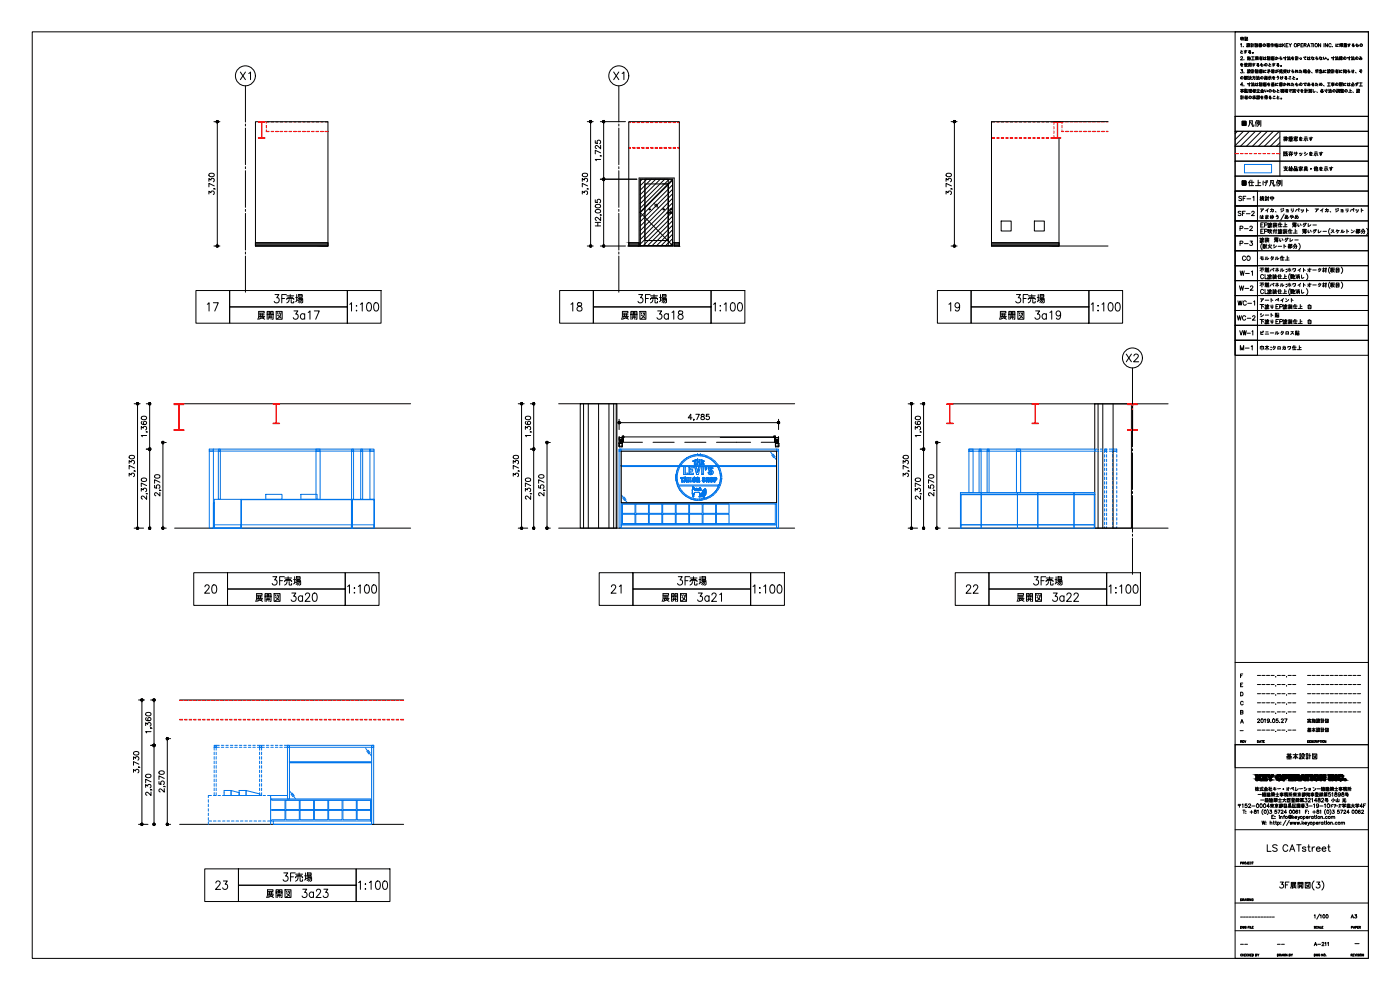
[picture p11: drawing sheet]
<svg xmlns="http://www.w3.org/2000/svg" width="420mm" height="297mm" viewBox="0 0 420 297" stroke-linecap="round" stroke-linejoin="round" font-family="sans-serif">
<defs><g id="words">
<g font-size="5.7">
<text x="61.4" y="94.5">17</text>
<text x="81.5" y="92.1">3F売場</text>
<text x="104.1" y="94.5">1:100</text>
<text x="170.4" y="94.5">18</text>
<text x="190.5" y="92.1">3F売場</text>
<text x="213.4" y="94.5">1:100</text>
<text x="284" y="94.5">19</text>
<text x="304.1" y="92.1">3F売場</text>
<text x="326.7" y="94.5">1:100</text>
<text x="76.6" y="97">展開図 3a17</text>
<text x="185.6" y="97">展開図 3a18</text>
<text x="299.2" y="97">展開図 3a19</text>
<text x="60.7" y="179.2">20</text>
<text x="80.8" y="176.7">3F売場</text>
<text x="103.4" y="179.2">1:100</text>
<text x="182.4" y="179.2">21</text>
<text x="202.5" y="176.7">3F売場</text>
<text x="225.1" y="179.2">1:100</text>
<text x="288.9" y="179.2">22</text>
<text x="309.4" y="176.7">3F売場</text>
<text x="332" y="179.2">1:100</text>
<text x="75.8" y="181.7">展開図 3a20</text>
<text x="197.9" y="181.7">展開図 3a21</text>
<text x="304.4" y="181.7">展開図 3a22</text>
<text x="63.9" y="268.1">23</text>
<text x="84" y="265.6">3F売場</text>
<text x="106.9" y="268.1">1:100</text>
<text x="79" y="270.6">展開図 3a23</text>
</g>
<g font-size="5.3">
<text x="71.3" y="25">X1</text>
<text x="183.4" y="25">X1</text>
<text x="337.3" y="109.7">X2</text>
</g>
<g font-size="4.9">
<text x="371.8" y="39.2">凡例</text>
<text x="385.2" y="229">基本設計図</text>
</g>
<g font-size="4.4">
<text x="370.8" y="61.4">SF-1</text>
<text x="370.8" y="66">SF-2</text>
<text x="377.1" y="61.4">検討中</text>
<text x="371.1" y="70.6">P-2</text>
<text x="371.1" y="84">W-1</text>
<text x="371.8" y="79.4">CO</text>
<text x="370.8" y="92.8">WC-1</text>
<text x="370.4" y="97.4">WC-2</text>
<text x="371.5" y="106.2">M-1</text>
</g>
<g font-size="4">
<text x="371.1" y="74.8">P-3</text>
<text x="371.1" y="88.2">W-2</text>
<text x="371.1" y="101.6">VW-1</text>
<text x="391.6" y="220.8">基本設計図</text>
<text x="391.6" y="218">実施設計図</text>
<text x="404.6" y="276.6">A3</text>
</g>
<g font-size="3.5">
<text x="376.4" y="209.9">----.--.--</text>
<text x="376.4" y="220.8">----.--.--</text>
</g>
<g font-size="3.1">
<text x="376.4" y="207.1">----.--.--</text>
<text x="376.4" y="204.3">----.--.--</text>
<text x="376.4" y="215.2">----.--.--</text>
</g>
<g font-size="2.6">
<text x="391.6" y="203.9">------------</text>
<text x="391.6" y="209.2">------------</text>
<text x="391.6" y="206.7">------------</text>
<text x="391.6" y="212">------------</text>
<text x="371.1" y="220.5">-</text>
<text x="371.5" y="276.2">------------</text>
<text x="371.5" y="284.7">--</text>
<text x="382.4" y="284.7">--</text>
<text x="405.7" y="284.3">-</text>
</g>
</g></defs>
<g fill="#424242" stroke="#424242" stroke-width=".3">
<path d="M188.7 72.8l3.1 1v-1zM188.7 72.8l3.1 1h-3.1z"/>
<path d="M202.3 72.8l1.6 1v-1zM202.3 72.8l1.6 1h-1.6z"/>
<path d="M76.7 72.8l21.7 1v-1zM76.7 72.8l21.7 1h-21.7z"/>
<path d="M297.6 72.8l20.2 1v-1zM297.6 72.8l20.2 1h-20.2z"/>
</g>
<g fill="none" stroke="#000" stroke-width=".3">
<path d="M192.1 53.8h9.7v20h-9.7zM192.8 53.8l-.7 .6M194.1 53.8l-2 1.9M195.5 53.8l-3.4 3.3M196.8 53.8l-4.7 4.6M198.2 53.8l-6.1 6M199.5 53.8l-7.4 7.3M200.9 53.8l-8.8 8.7M201.8 54.1l-9.7 9.7M201.8 55.5l-9.7 9.7M201.8 56.8l-9.7 9.7M201.8 58.2l-9.7 9.7"/>
<path d="M201.8 59.5l-9.7 9.7M201.8 60.9l-9.7 9.7M201.8 62.2l-9.7 9.7M201.8 63.5l-9.7 9.7M201.8 64.9l-8.8 8.9M201.8 66.2l-7.5 7.6M201.8 67.6l-6.1 6.2M201.8 68.9l-4.8 4.9M201.8 70.3l-3.4 3.5M201.8 71.6l-2.1 2.2M201.8 73l-.7 .8"/>
</g>
<g fill="none" stroke="#f50000" stroke-width=".3">
<path d="M77.5 36.5h2l-.9 .3v2.2v2.2l.9 .3h-2l1-.3v-4.4zM79.9 36.6h.9M79.9 39.4h.9M79.9 39v.5h.9M79.9 36.5v.5M79.9 37.6v.8M81.4 36.6h.7M81.4 39.4h.7M81.4 39.5h.7M82.7 36.6h.8M82.7 39.4h.8M82.7 39.5h.8"/>
<path d="M84.1 36.6h.7M84.1 39.4h.7M84.1 39.5h.7M85.4 36.6h.8M85.4 39.4h.8M85.4 39.5h.8M86.8 36.6h.7M86.8 39.4h.7M86.8 39.5h.7M88.1 36.6h.8M88.1 39.4h.8M88.1 39.5h.8"/>
<path d="M89.5 36.6h.7M89.5 39.4h.7M89.5 39.5h.7M90.8 36.6h.8M90.8 39.4h.8M90.8 39.5h.8M92.2 36.6h.7M92.2 39.4h.7M92.2 39.5h.7M93.5 36.6h.8M93.5 39.4h.8M93.5 39.5h.8"/>
<path d="M94.9 36.6h.7M94.9 39.4h.7M94.9 39.5h.7M96.2 36.6h.8M96.2 39.4h.8M96.2 39.5h.8M97.6 36.6h.8M97.6 39.4h.8M97.6 39.5h.8M188.7 36.8h.5M189.8 36.8h.8M191.2 36.8h.7"/>
<path d="M192.5 36.8h.8M193.9 36.8h.7M195.2 36.8h.8M196.6 36.8h.7M197.9 36.8h.8M199.3 36.8h.7M200.6 36.8h.8M202 36.8h.7M203.3 36.8h.6M297.6 36.6h.9M299.1 36.6h.8M300.5 36.6h.7"/>
<path d="M301.8 36.6h.8M303.2 36.6h.7M304.5 36.6h.8M305.9 36.6h.7M307.2 36.6h.8M308.6 36.6h.7M309.9 36.6h.8M311.3 36.6h.7M312.6 36.6h.8M314 36.6h.7M315.3 36.6h1M316.3 36.5v.8"/>
<path d="M316.3 37.9v.8M316.3 39.3v.7M317.4 36.8l1-.3h-2l.9 .3v4.4l-.9 .3h2l-1-.3M317.4 36.8v4.4M318.7 36.6h.5M318.7 39.4h.5M318.7 39v.5h.5M318.7 36.5v.5M318.7 37.6v.8M319.8 36.6h.8M319.8 39.4h.8M319.8 39.5h.8"/>
<path d="M321.2 36.6h.7M321.2 39.4h.7M321.2 39.5h.7M322.5 36.6h.8M322.5 39.4h.8M322.5 39.5h.8M323.9 36.6h.7M323.9 39.4h.7M323.9 39.5h.7M325.2 36.6h.8M325.2 39.4h.8M325.2 39.5h.8"/>
<path d="M326.6 36.6h.7M326.6 39.4h.7M326.6 39.5h.7M327.9 36.6h.8M327.9 39.4h.8M327.9 39.5h.8M329.3 36.6h.8M329.3 39.4h.8M329.3 39.5h.8M330.6 36.6h.8M330.6 39.4h.8M330.6 39.5h.8"/>
<path d="M332 36.6h.5M332 39.4h.5M332 39.5h.5M188.7 44.5h.5M188.7 44.2h.5M189.8 44.5h.8M189.8 44.2h.8M191.2 44.5h.7M191.2 44.2h.7M192.5 44.5h.8M192.5 44.2h.8M193.9 44.5h.7"/>
<path d="M193.9 44.2h.7M195.2 44.5h.8M195.2 44.2h.8M196.6 44.5h.7M196.6 44.2h.7M197.9 44.5h.8M197.9 44.2h.8M199.3 44.5h.7M199.3 44.2h.7M200.6 44.5h.8M200.6 44.2h.8M202 44.5h.7"/>
<path d="M202 44.2h.7M203.3 44.5h.6M203.3 44.2h.6M297.6 41.5h.9M297.6 41.3h.9M299.1 41.5h.8M299.1 41.3h.8M300.5 41.5h.7M300.5 41.3h.7M301.8 41.5h.8M301.8 41.3h.8M303.2 41.5h.7"/>
<path d="M303.2 41.3h.7M304.5 41.5h.8M304.5 41.3h.8M305.9 41.5h.7M305.9 41.3h.7M307.2 41.5h.8M307.2 41.3h.8M308.6 41.5h.7M308.6 41.3h.7M309.9 41.5h.8M309.9 41.3h.8M311.3 41.5h.7"/>
<path d="M311.3 41.3h.7M312.6 41.5h.8M312.6 41.3h.8M314 41.5h.7M314 41.3h.7M315.3 41.3h1M316.3 40.6v.9h-1M370.7 46.1h1M372.3 46.1h.7M373.6 46.1h.8M375 46.1h.7M376.3 46.1h.8"/>
<path d="M377.7 46.1h.7M379 46.1h.8M380.4 46.1h.7M381.7 46.1h.8M383.1 46.1h1M53.6 121.6l-1.4-.2v-.3h3v.3l-1.4 .2M53.6 128.7l-.2 .2h-1.2v.2h3v-.2h-1.3l-.1-.2M53.6 121.6v7.1M53.8 121.6v7.1M82.7 121.3l.1 .1M82.7 121.3l-.8-.2h2l-1 .3M82.8 126.8l-.1 .2"/>
<path d="M82.8 121.4v5.4M82.9 126.8l1 .3h-2l.8-.1M83 121.4v5.4M285 121.4v5.4M285 126.8l-.9 .3h2l-1-.3M285 121.4l-.9-.2h2l-1 .2M285.1 121.4v5.4M310.6 121.4v5.4M310.6 126.8l-.9 .3h2l-1-.3M310.6 121.4l-.9-.2h2l-1 .2M310.7 121.4v5.4M339.6 121.4l.2 .2"/>
<path d="M339.6 121.4h-1.2v-.2h3v.2l-1.5 .2M339.8 128.7l-.2 .2M339.8 121.6v7.1M339.9 128.7l.2 .2h1.3v.3h-3v-.3h1.2M339.9 121.6v7.1M53.9 210.2h.9M53.9 215.8h.9M53.9 216h.9M55.4 210.2h.8M55.4 215.8h.8M55.4 216h.8M56.8 210.2h.7"/>
<path d="M56.8 215.8h.7M56.8 216h.7M58.1 210.2h.8M58.1 215.8h.8M58.1 216h.8M59.5 210.2h.7M59.5 215.8h.7M59.5 216h.7M60.8 210.2h.8M60.8 215.8h.8M60.8 216h.8M62.2 210.2h.7"/>
<path d="M62.2 215.8h.7M62.2 216h.7M63.5 210.2h.8M63.5 215.8h.8M63.5 216h.8M64.9 210.2h.7M64.9 215.8h.7M64.9 216h.7M66.2 210.2h.8M66.2 215.8h.8M66.2 216h.8M67.6 210.2h.7"/>
<path d="M67.6 215.8h.7M67.6 216h.7M68.9 210.2h.8M68.9 215.8h.8M68.9 216h.8M70.3 210.2h.7M70.3 215.8h.7M70.3 216h.7M71.6 210.2h.8M71.6 215.8h.8M71.6 216h.8M73 210.2h.7"/>
<path d="M73 215.8h.7M73 216h.7M74.3 210.2h.8M74.3 215.8h.8M74.3 216h.8M75.7 210.2h.7M75.7 215.8h.7M75.7 216h.7M77 210.2h.8M77 215.8h.8M77 216h.8M78.4 210.2h.7"/>
<path d="M78.4 215.8h.7M78.4 216h.7M79.7 210.2h.8M79.7 215.8h.8M79.7 216h.8M81.1 210.2h.7M81.1 215.8h.7M81.1 216h.7M82.4 210.2h.8M82.4 215.8h.8M82.4 216h.8M83.8 210.2h.7"/>
<path d="M83.8 215.8h.7M83.8 216h.7M85.1 210.2h.8M85.1 215.8h.8M85.1 216h.8M86.5 210.2h.7M86.5 215.8h.7M86.5 216h.7M87.8 210.2h.8M87.8 215.8h.8M87.8 216h.8M89.2 210.2h.7"/>
<path d="M89.2 215.8h.7M89.2 216h.7M90.5 210.2h.8M90.5 215.8h.8M90.5 216h.8M91.9 210.2h.7M91.9 215.8h.7M91.9 216h.7M93.2 210.2h.8M93.2 215.8h.8M93.2 216h.8M94.6 210.2h.7"/>
<path d="M94.6 215.8h.7M94.6 216h.7M95.9 210.2h.8M95.9 215.8h.8M95.9 216h.8M97.3 210.2h.7M97.3 215.8h.7M97.3 216h.7M98.6 210.2h.8M98.6 215.8h.8M98.6 216h.8M100 210.2h.7"/>
<path d="M100 215.8h.7M100 216h.7M101.3 210.2h.8M101.3 215.8h.8M101.3 216h.8M102.7 210.2h.7M102.7 215.8h.7M102.7 216h.7M104 210.2h.8M104 215.8h.8M104 216h.8M105.4 210.2h.7"/>
<path d="M105.4 215.8h.7M105.4 216h.7M106.7 210.2h.8M106.7 215.8h.8M106.7 216h.8M108.1 210.2h.7M108.1 215.8h.7M108.1 216h.7M109.4 210.2h.8M109.4 215.8h.8M109.4 216h.8M110.8 210.2h.7"/>
<path d="M110.8 215.8h.7M110.8 216h.7M112.1 210.2h.8M112.1 215.8h.8M112.1 216h.8M113.5 210.2h.7M113.5 215.8h.7M113.5 216h.7M114.8 210.2h.8M114.8 215.8h.8M114.8 216h.8M116.2 210.2h.7"/>
<path d="M116.2 215.8h.7M116.2 216h.7M117.5 210.2h.8M117.5 215.8h.8M117.5 216h.8M118.9 210.2h.7M118.9 215.8h.7M118.9 216h.7M120.2 210.2h.9M120.2 215.8h.9M120.2 216h.9"/>
</g>
<path d="M76.7 72.8h21.7v1h-21.7zM188.7 72.8h3.1v1h-3.1zM202.3 72.8h1.6v1h-1.6zM297.6 72.8h20.2v1h-20.2z" fill="none" stroke="#000" stroke-width=".3"/>
<path d="M76.7 73.8h21.7M188.4 73.8h15.5M297.6 73.8h34.9M52.4 158.5h70.8M167.7 158.5h70.8M284.7 158.5h65.9M53.9 247.3h67.2" fill="none" stroke="#000" stroke-width=".3"/>
<g fill="none" stroke="#000" stroke-width=".3">
<path d="M64.2 36.5h1.8M65.2 37.1v36.1M176.3 36.5h1.7M177.2 37.1v36.1M180.2 36.5h7.5M181.2 37.1v16.1M285.4 36.5h1.8M286.4 37.1v36.1M62.7 58.2v-.8l.6 .4a.54 .54 0 0 1 .9-.4 .54 .54 0 0 1-.2 1M62.7 54.4v-.8l.6 .4a.54 .54 0 0 1 .9-.4 .54 .54 0 0 1-.2 1M62.8 52.2l.6-.2 .8 .2a.79 .79 0 0 1-.5 .9 .79 .79 0 0 1-1-.5zM64.2 56.6l.4 .2"/>
<path d="M64.3 55.8l-1.6-.8v1.1M174.8 58.2v-.8l.6 .4a.53 .53 0 0 1 .5-.5 .53 .53 0 0 1 .5 .5 .53 .53 0 0 1-.4 .6M174.8 54.4v-.8l.6 .4a.53 .53 0 0 1 .5-.5 .53 .53 0 0 1 .5 .4 .53 .53 0 0 1-.4 .7M174.8 52.2l.6-.2 .9 .2a.79 .79 0 0 1-.6 .9 .79 .79 0 0 1-.9-.5zM176.3 56.6l.4 .2M176.3 55.8l-1.5-.8v1.1M178.6 60v.7l.7 .1a.57 .57 0 0 1 0-.9 .57 .57 0 0 1 .9 .1 .57 .57 0 0 1-.2 .9M178.6 42.2v.8h.7a.57 .57 0 0 1 0-.8 .57 .57 0 0 1 .9 .1 .57 .57 0 0 1-.2 .8M180.2 46.7l.4 .1M180.2 53.8h10.9M180.3 47.8h-1.7l.4 .4M180.3 45.9l-1.7-.8v1.1"/>
<path d="M180.3 43.6v1l-1.2-.9-.5 .2 .1 .5 .3 .2M181.2 54.4v18.8M283.9 58.2v-.8l.6 .4a.53 .53 0 0 1 .5-.5 .53 .53 0 0 1 .6 .5 .53 .53 0 0 1-.4 .6M283.9 54.4v-.8l.6 .4a.53 .53 0 0 1 .5-.5 .53 .53 0 0 1 .6 .4 .53 .53 0 0 1-.4 .7M284 52.2a.79 .79 0 0 1 1-.3 .79 .79 0 0 1 .5 .9 .79 .79 0 0 1-1 .3 .79 .79 0 0 1-.5-.9zM285.5 56.6l.3 .2M285.5 55.8l-1.6-.8v1.1M64.2 73.8h1.8M176.3 73.8h1.7M178.6 67.8h1.7M178.6 66.7h1.7M178.7 63.1a.79 .79 0 0 1 1-.3 .79 .79 0 0 1 .5 .9 .79 .79 0 0 1-1 .3 .79 .79 0 0 1-.5-.9z"/>
<path d="M178.7 61.5a.79 .79 0 0 1 1-.3 .79 .79 0 0 1 .5 1 .79 .79 0 0 1-1 .2 .79 .79 0 0 1-.5-.9zM179.4 66.7v1.1M180.2 64.4l.4 .2M180.2 73.8h7.5M180.3 65.1v1.1l-1.2-1-.5 .3 .1 .5 .3 .1M285.4 73.8h1.8M38.8 139.1v-.9l.6 .5a.53 .53 0 0 1 .5-.5 .53 .53 0 0 1 .5 .4 .53 .53 0 0 1-.4 .6M38.8 136.8a.79 .79 0 0 1 1-.3 .79 .79 0 0 1 .5 .9 .79 .79 0 0 1-1 .3 .79 .79 0 0 1-.5-.9zM40.3 121.1h1.8M41.3 121.8v36.1M42.4 128.8v-.8l.6 .4a.53 .53 0 0 1 .5-.5 .53 .53 0 0 1 .6 .5 .53 .53 0 0 1-.4 .6M42.5 125.1a.79 .79 0 0 1 1-.3 .79 .79 0 0 1 .4 .9 .79 .79 0 0 1-1 .3 .79 .79 0 0 1-.4-.9z"/>
<path d="M42.6 126.5h-.1a.79 .79 0 0 0 .6 1 .79 .79 0 0 0 .9-.6 .5 .5 0 0 0-.5-.5 .5 .5 0 0 0-.5 .5 .5 .5 0 0 0 .5 .5M43.9 121.1h1.3M43.9 134.8h1.3M43.9 129.5l.4 .2M44 130.7h-1.6l.3 .3M44.9 121.8v12.4M44.9 135.3v22.6M48.9 133.4v24.5M49.5 132.8h.4M154 139.1v-.9l.6 .5a.53 .53 0 0 1 .5-.5 .53 .53 0 0 1 .6 .4 .53 .53 0 0 1-.4 .6M154.1 136.8l.6-.2 .9 .2a.79 .79 0 0 1-.6 1 .79 .79 0 0 1-1-.6zM155.5 121.1h1.8"/>
<path d="M156.5 121.8v36.1M157.7 128.8v-.8l.6 .4a.53 .53 0 0 1 .5-.5 .53 .53 0 0 1 .5 .5 .53 .53 0 0 1-.3 .6M157.7 125.1a.8 .8 0 0 1 1-.3 .8 .8 0 0 1 .5 .9 .8 .8 0 0 1-1 .3 .8 .8 0 0 1-.5-.9zM157.9 126.5h-.2a.79 .79 0 0 0 .6 1 .79 .79 0 0 0 1-.6 .5 .5 0 0 0-.5-.5 .5 .5 0 0 0-.5 .5 .5 .5 0 0 0 .4 .5M159.2 121.1h1.2M159.2 134.8h1.2M159.2 129.5l.4 .2M159.3 130.7h-1.6l.3 .3M160.2 121.8v12.4M160.2 135.3v22.6M164.2 133.4v24.5M164.8 132.8h.4"/>
<path d="M271 139.1v-.9l.6 .5a.54 .54 0 0 1 .9-.4 .54 .54 0 0 1-.2 .9M271.1 136.8a.8 .8 0 0 1 1-.3 .8 .8 0 0 1 .5 .9 .8 .8 0 0 1-1 .4 .8 .8 0 0 1-.5-1zM272.5 121.2h1.8M273.5 121.8v36.1M274.7 128.8v-.8l.6 .4a.54 .54 0 0 1 .8-.3 .54 .54 0 0 1-.1 .9M274.7 125.1a.8 .8 0 0 1 1-.3 .8 .8 0 0 1 .5 .9l-1.2 .2-.3-.2zM274.9 126.5h-.2a.79 .79 0 0 0 .6 1 .79 .79 0 0 0 1-.6 .5 .5 0 0 0-.5-.5 .5 .5 0 0 0-.5 .5 .5 .5 0 0 0 .4 .5M276.2 121.2h1.3M276.2 134.8h1.3M276.2 129.5l.4 .2M276.3 130.7h-1.6l.3 .3M277.2 121.8v12.4"/>
<path d="M277.2 135.4v22.5M281.2 133.4v24.5M281.8 132.8h.4M38.8 142.9v-.9l.6 .5a.53 .53 0 0 1 .5-.5 .53 .53 0 0 1 .5 .4 .53 .53 0 0 1-.4 .6M40.3 158.5h2.8M40.3 141.3l.4 .1M40.4 140.4l-1.6-.7v1M42.4 147.4v-.9l.6 .5a.53 .53 0 0 1 .9-.4 .53 .53 0 0 1-.2 .9M42.5 143.6a.79 .79 0 0 1 1-.3 .79 .79 0 0 1 .4 1 .79 .79 0 0 1-1 .3 .79 .79 0 0 1-.4-1zM43.9 148.1l.4 .1M44 148.7v1.1l-1.1-1-.5 .3 .1 .5 .3 .1M44 145.7l-1.6-.8v1.1"/>
<path d="M46.4 145.6v.8l.7 .1a.57 .57 0 0 1-.1-.9 .57 .57 0 0 1 .9 .1 .57 .57 0 0 1-.2 .8M46.5 142.6a.8 .8 0 0 1 .9-.3 .8 .8 0 0 1 .5 .9 .8 .8 0 0 1-1 .4 .8 .8 0 0 1-.4-1zM47.9 147.1v.1v-.1l.4 .1M48 147.8v1l-1.3-1-.3 .6 .4 .3M48 144.7l-1.6-.8v1.1M49.5 158.5h.4M154 142.9v-.9l.6 .5a.53 .53 0 0 1 .5-.5 .53 .53 0 0 1 .6 .4 .53 .53 0 0 1-.4 .6M155.5 158.5h2.9M155.6 141.3l.3 .1M155.6 140.4l-1.6-.7v1M157.7 147.4v-.9l.6 .5a.53 .53 0 0 1 .8-.4 .53 .53 0 0 1-.1 .9M157.7 143.6a.8 .8 0 0 1 1-.3 .8 .8 0 0 1 .5 1l-1.2 .1-.3-.1z"/>
<path d="M159.2 148.1l.4 .1M159.3 148.7v1.1l-.8-.8-.5-.2-.3 .6 .4 .3M159.3 145.7l-1.6-.8v1.1M161.6 145.6v.8l.7 .1a.56 .56 0 0 1 0-.9 .56 .56 0 0 1 .9 .1 .56 .56 0 0 1-.3 .8M161.7 142.6a.79 .79 0 0 1 1-.3 .79 .79 0 0 1 .5 .9 .79 .79 0 0 1-1 .4 .79 .79 0 0 1-.5-1zM163.2 147.1v.1v-.1l.4 .1M163.3 147.8v1l-1.2-1-.5 .3 .1 .5 .3 .1M163.3 144.7l-1.7-.8v1.1M164.8 158.5h.4M271 142.9v-.9l.6 .5a.54 .54 0 0 1 .9-.4 .54 .54 0 0 1-.2 .9M272.5 158.5h2.9M272.6 141.3v.1v-.1l.3 .1"/>
<path d="M272.6 140.4l-1.6-.7v1M274.7 147.4v-.9l.6 .5a.54 .54 0 0 1 .8-.4 .54 .54 0 0 1-.1 .9M274.7 143.6a.8 .8 0 0 1 1-.3 .8 .8 0 0 1 .5 1 .8 .8 0 0 1-1 .3 .8 .8 0 0 1-.5-1zM276.2 148.1l.4 .1M276.3 148.7v1.1l-1.3-1-.3 .6 .4 .3M276.3 145.7l-1.6-.8v1.1M278.7 145.6v.8l.6 .1a.57 .57 0 0 1 0-.9 .57 .57 0 0 1 .9 .1 .57 .57 0 0 1-.2 .8M278.7 142.6a.79 .79 0 0 1 1-.3 .79 .79 0 0 1 .5 1l-1.2 .1-.3-.4zM280.2 147.1l.4 .1M280.3 147.8v1l-.8-.8-.5-.2-.3 .6 .3 .3M280.3 144.7l-1.6-.8v1.1M281.8 158.5h.4"/>
<path d="M41.6 210h1.8M42.6 210.6v36.1M43.7 217.7v-.8l.6 .4a.54 .54 0 0 1 .9-.4 .54 .54 0 0 1-.2 1M43.8 214l.6-.3 .8 .3a.79 .79 0 0 1-.5 .9 .79 .79 0 0 1-1-.6zM43.9 215.3l-.1 .1a.79 .79 0 0 0 .6 1 .79 .79 0 0 0 .9-.6 .5 .5 0 0 0-.4-.5 .5 .5 0 0 0-.6 .4 .5 .5 0 0 0 .5 .5M45.2 210h1.3M45.2 218.4v.2v-.2l.4 .2M45.3 219.5h-1.6l.3 .4M46.2 210.6v12.4M40.1 231.7v-.8l.6 .4a.54 .54 0 0 1 .8-.3 .54 .54 0 0 1-.1 .9M40.1 227.9v-.8l.6 .4a.54 .54 0 0 1 .8-.4 .54 .54 0 0 1-.1 1M40.2 225.7a.79 .79 0 0 1 .9-.3 .79 .79 0 0 1 .5 .9 .79 .79 0 0 1-1 .3 .79 .79 0 0 1-.4-.9z"/>
<path d="M41.6 230.1l.4 .2M41.7 229.3l-1.6-.8v1.1M43.7 236.2v-.8l.6 .5a.54 .54 0 0 1 .9-.4 .54 .54 0 0 1-.2 .9M43.8 232.5l.6-.2 .8 .2a.79 .79 0 0 1-.5 1 .79 .79 0 0 1-1-.6zM45.2 223.6h1.3M45.2 236.9l.4 .2M45.3 237.6v1.1l-1.1-1-.5 .3 .1 .4 .3 .2M45.3 234.6l-1.6-.8v1.1M46.2 224.2v22.5M47.7 234.5v.8h.7a.57 .57 0 0 1 0-.8 .57 .57 0 0 1 .8 .1 .57 .57 0 0 1-.2 .8M47.8 231.5a.8 .8 0 0 1 1-.3 .8 .8 0 0 1 .4 .9 .8 .8 0 0 1-1 .3 .8 .8 0 0 1-.4-.9zM49.2 235.9l.4 .2"/>
<path d="M49.3 236.6v1.1l-1.3-1-.3 .6 .4 .3M49.3 233.6l-1.6-.8v1.1M50.2 222.2v24.5M50.8 221.6h.4M41.6 247.3h2.8M50.8 247.3h.4"/>
</g>
<!-- layer: 0 -->
<g fill="#000" stroke="#000" stroke-width=".3">
<path d="M64.9 36.5h.3zM64.9 36.7l.3-.2-.1 .3zM65.2 36.5v.3z"/>
<path d="M65.1 36.2l.1 .3v-.3zM64.9 36.4l.2-.2 .1 .3zM64.9 36.4v.1h.3z"/>
<path d="M65.2 36.5v.3zM65.2 36.5l.3 .2zM65.2 36.5h.3z"/>
<path d="M65.2 36.5h.3v-.1zM65.4 36.2l-.2 .3zM65.2 36.2v.3z"/>
<path d="M177 36.5v.2l.2-.2zM177 36.7l.2-.2zM177.2 36.5v.3z"/>
<path d="M177.1 36.2l.1 .3zM177.1 36.2l.1 .3zM177 36.4l.2 .1z"/>
<path d="M177.2 36.5v.3zM177.2 36.5l.2 .3zM177.2 36.5l.3 .2v-.2z"/>
<path d="M177.2 36.5h.3zM177.4 36.2l-.2 .3zM177.2 36.2v.3z"/>
<path d="M180.9 36.5v.2l.3-.2zM180.9 36.7l.3-.2zM181.2 36.5v.3z"/>
<path d="M181 36.2l.2 .3zM180.9 36.4l.3 .1zM180.9 36.4l.3 .1z"/>
<path d="M181.2 36.5v.3zM181.2 36.5l.1 .3zM181.2 36.5l.2 .2 .1-.2z"/>
<path d="M181.2 36.5h.3zM181.3 36.2l-.1 .3zM181.2 36.2v.3z"/>
<path d="M286.1 36.5l.1 .2 .2-.2zM286.2 36.7l.2-.2zM286.4 36.5v.3z"/>
<path d="M286.3 36.2l.1 .3zM286.2 36.4l.2 .1zM286.2 36.4l.2 .1z"/>
<path d="M286.4 36.5v.3zM286.4 36.5l.3 .2-.1 .1zM286.4 36.5l.3 .2v-.2z"/>
<path d="M286.4 36.5l.3-.1zM286.6 36.2l.1 .2-.3 .1zM286.4 36.2v.3z"/>
<path d="M180.9 53.8h.3zM180.9 53.9l.3-.1zM181.2 53.8v.3z"/>
<path d="M180.9 53.8h.3zM180.9 53.9l.3-.1zM181.2 53.8v.3z"/>
<path d="M181 53.5l.2 .3v-.3zM181 53.5l.2 .3-.3-.2zM180.9 53.6l.3 .2z"/>
<path d="M181.2 53.8v.3zM181.2 53.8l.2 .1zM181.2 53.8h.3z"/>
<path d="M181.2 53.8v.3zM181.2 53.8l.2 .1zM181.2 53.8h.3z"/>
<path d="M181 53.5l.2 .3v-.3zM181 53.5l.2 .3-.3-.2zM180.9 53.6l.3 .2z"/>
<path d="M181.2 53.8h.3zM181.3 53.5l.1 .1-.2 .2zM181.2 53.5v.3z"/>
<path d="M181.2 53.8h.3zM181.3 53.5l.1 .1-.2 .2zM181.2 53.5v.3z"/>
<path d="M64.9 73.8h.3zM64.9 74l.3-.2-.1 .3zM65.2 73.8v.3z"/>
<path d="M65.2 73.8v.3zM65.2 73.8l.2 .3zM65.2 73.8h.3z"/>
<path d="M65.1 73.6l.1 .2zM64.9 73.7l.2-.1 .1 .2zM64.9 73.7v.1h.3z"/>
<path d="M65.2 73.8h.3zM65.4 73.6l-.2 .2zM65.2 73.5v.3z"/>
<path d="M177 73.8h.2zM177 74l.2-.2zM177.2 73.8v.3z"/>
<path d="M177.2 73.8v.3zM177.2 73.8l.3 .2zM177.2 73.8h.3z"/>
<path d="M177.1 73.6l.1 .2zM177.1 73.6l.1 .2zM177 73.7l.2 .1z"/>
<path d="M177.2 73.8h.3zM177.4 73.6l-.2 .2zM177.2 73.5v.3z"/>
<path d="M180.9 73.8h.3zM180.9 74l.3-.2zM181.2 73.8v.3z"/>
<path d="M181.2 73.8v.3zM181.2 73.8l.2 .2zM181.2 73.8h.3z"/>
<path d="M181 73.6l.2 .2zM180.9 73.7l.3 .1zM180.9 73.7l.3 .1z"/>
<path d="M181.2 73.8h.3zM181.3 73.6l-.1 .2zM181.2 73.5v.3z"/>
<path d="M286.1 73.8h.3zM286.2 74l.2-.2zM286.4 73.8v.3z"/>
<path d="M286.4 73.8v.3zM286.4 73.8l.3 .2-.1 .1zM286.4 73.8l.3 .2z"/>
<path d="M286.3 73.6l.1 .2zM286.2 73.7l.2 .1zM286.2 73.7l.2 .1z"/>
<path d="M286.4 73.8l.3-.1zM286.6 73.6l.1 .1-.3 .1zM286.4 73.5v.3z"/>
<path d="M41 121.1h.3zM41 121.3l.3-.2-.2 .3zM41.3 121.1l-.2 .3h.2z"/>
<path d="M41.1 120.9l.2 .2v-.3zM41.1 120.9l.2 .2zM41 121v.1h.3z"/>
<path d="M41.3 121.1l.1 .3zM41.3 121.1l.2 .2-.1 .1zM41.3 121.1h.3z"/>
<path d="M41.3 121.1h.3zM41.4 120.9l-.1 .2zM41.3 120.8v.3z"/>
<path d="M44.6 121.1h.3zM44.6 121.3l.3-.2-.2 .3zM44.9 121.1l-.2 .3h.2z"/>
<path d="M44.6 134.8h.3zM44.6 134.9l.3-.1zM44.9 134.8l-.2 .2 .2 .1z"/>
<path d="M44.6 134.8h.3zM44.6 134.9l.3-.1zM44.9 134.8l-.2 .2 .2 .1z"/>
<path d="M44.7 120.9l.2 .2v-.3zM44.7 120.9l.2 .2zM44.6 121v.1h.3z"/>
<path d="M44.9 121.1l.2 .3zM44.9 121.1l.3 .2-.1 .1zM44.9 121.1h.3z"/>
<path d="M44.9 134.8v.3zM44.9 134.8l.2 .2zM44.9 134.8h.3z"/>
<path d="M44.7 134.5l.2 .3v-.3zM44.7 134.5l.2 .3zM44.6 134.6v.2h.3z"/>
<path d="M44.7 134.5l.2 .3v-.3zM44.7 134.5l.2 .3zM44.6 134.6v.2h.3z"/>
<path d="M44.9 134.8v.3zM44.9 134.8l.2 .2zM44.9 134.8h.3z"/>
<path d="M44.9 121.1h.3zM45.1 120.9l-.2 .2zM44.9 120.8v.3z"/>
<path d="M44.9 134.8h.3zM45.1 134.5l-.2 .3zM44.9 134.5v.3z"/>
<path d="M44.9 134.8h.3zM45.1 134.5l-.2 .3zM44.9 134.5v.3z"/>
<path d="M48.6 132.8h.3zM48.6 132.9l.3-.1zM48.9 132.8v.3z"/>
<path d="M48.7 132.5l.2 .3v-.4zM48.7 132.5l.2 .3zM48.6 132.6v.2h.3z"/>
<path d="M48.9 132.8v.3zM48.9 132.8l.2 .1zM48.9 132.8h.3z"/>
<path d="M48.9 132.8h.3l-.1-.2zM49 132.5l-.1 .3zM48.9 132.4v.4z"/>
<path d="M156.2 121.1h.3zM156.3 121.3l.2-.2-.1 .3zM156.5 121.1l-.1 .3z"/>
<path d="M156.4 120.9l.1 .2zM156.4 120.9l.1 .2zM156.3 121l.2 .1z"/>
<path d="M156.5 121.1l.2 .3zM156.5 121.1l.3 .2-.1 .1zM156.5 121.1h.3z"/>
<path d="M156.5 121.1h.3zM156.7 120.9l-.2 .2zM156.5 120.8v.3z"/>
<path d="M159.9 121.1h.3zM159.9 121.3l.3-.2-.2 .3zM160.2 121.1l-.2 .3z"/>
<path d="M159.9 134.8h.3zM159.9 134.9l.3-.1zM160.2 134.8v.3z"/>
<path d="M159.9 134.8h.3zM159.9 134.9l.3-.1zM160.2 134.8v.3z"/>
<path d="M160 120.9l.2 .2zM160 120.9l.2 .2zM159.9 121l.3 .1z"/>
<path d="M160.2 121.1l.1 .3zM160.2 121.1l.2 .2-.1 .1zM160.2 121.1h.3z"/>
<path d="M160.2 134.8v.3zM160.2 134.8l.1 .2zM160.2 134.8h.3z"/>
<path d="M160 134.5l.2 .3zM160 134.5l.2 .3zM159.9 134.6l.3 .2z"/>
<path d="M160 134.5l.2 .3zM160 134.5l.2 .3zM159.9 134.6l.3 .2z"/>
<path d="M160.2 134.8v.3zM160.2 134.8l.1 .2zM160.2 134.8h.3z"/>
<path d="M160.2 121.1h.3zM160.3 120.9l-.1 .2zM160.2 120.8v.3z"/>
<path d="M160.2 134.8h.3zM160.3 134.5l-.1 .3zM160.2 134.5v.3z"/>
<path d="M160.2 134.8h.3zM160.3 134.5l-.1 .3zM160.2 134.5v.3z"/>
<path d="M163.9 132.8h.3zM163.9 132.9l.3-.1zM164.2 132.8l-.2 .2 .2 .1z"/>
<path d="M164 132.5l.2 .3v-.4zM164 132.5l.2 .3zM163.9 132.6v.2h.3z"/>
<path d="M164.2 132.8v.3zM164.2 132.8l.1 .2zM164.2 132.8h.3z"/>
<path d="M164.2 132.8h.3l-.1-.2zM164.3 132.5l-.1 .3zM164.2 132.4v.4z"/>
<path d="M185.5 126.8h.3zM185.5 127l.3-.2zM185.8 126.8v.3z"/>
<path d="M185.8 126.8v.3zM185.8 126.8l.3 .2-.2 .1zM185.8 126.8h.3z"/>
<path d="M185.7 126.5l.1 .3v-.3zM185.7 126.5l.1 .3zM185.5 126.6v.2h.3z"/>
<path d="M185.8 126.8h.3v-.2zM185.9 126.5l.2 .1-.3 .2zM185.8 126.5v.3z"/>
<path d="M233.4 126.8h.3zM233.4 127l.3-.2zM233.7 126.8v.3z"/>
<path d="M233.5 126.5l.2 .3v-.3zM233.5 126.5l.2 .3zM233.4 126.6v.2h.3z"/>
<path d="M233.7 126.8v.3zM233.7 126.8l.2 .2-.1 .1zM233.7 126.8l.2 .2z"/>
<path d="M233.7 126.8h.3l-.1-.2zM233.8 126.5l.1 .1-.2 .2zM233.7 126.5v.3z"/>
<path d="M273.2 121.2h.3zM273.3 121.3l.2-.1zM273.5 121.2v.3z"/>
<path d="M273.4 120.9l.1 .3v-.4zM273.4 120.9l.1 .3zM273.3 121l-.1 .2h.3z"/>
<path d="M273.5 121.2v.3zM273.5 121.2l.2 .2zM273.5 121.2h.3z"/>
<path d="M273.5 121.2h.3v-.2zM273.7 120.9l-.2 .3zM273.5 120.8v.4z"/>
<path d="M276.9 121.2h.3zM276.9 121.3l.3-.1zM277.2 121.2v.3z"/>
<path d="M276.9 134.8h.3zM276.9 134.9l.3-.1-.2 .2zM277.2 134.8v.3z"/>
<path d="M276.9 134.8h.3zM276.9 134.9l.3-.1-.2 .2zM277.2 134.8v.3z"/>
<path d="M277 120.9l.2 .3v-.4zM277 120.9l.2 .3zM276.9 121v.2h.3z"/>
<path d="M277.2 121.2v.3zM277.2 121.2l.2 .1zM277.2 121.2h.3z"/>
<path d="M277.2 134.8v.3zM277.2 134.8l.2 .1-.1 .1zM277.2 134.8h.3z"/>
<path d="M277 134.5l.2 .3zM277 134.5l.2 .3zM276.9 134.6l.3 .2z"/>
<path d="M277 134.5l.2 .3zM277 134.5l.2 .3zM276.9 134.6l.3 .2z"/>
<path d="M277.2 134.8v.3zM277.2 134.8l.2 .1-.1 .1zM277.2 134.8h.3z"/>
<path d="M277.2 121.2h.3l-.1-.2zM277.3 120.9l-.1 .3zM277.2 120.8v.4z"/>
<path d="M277.2 134.8h.3zM277.3 134.5l-.1 .3zM277.2 134.5v.3z"/>
<path d="M277.2 134.8h.3zM277.3 134.5l-.1 .3zM277.2 134.5v.3z"/>
<path d="M280.9 132.8h.3zM280.9 132.9l.3-.1zM281.2 132.8v.3z"/>
<path d="M281 132.5l.2 .3zM281 132.5l.2 .3zM280.9 132.6l.3 .2z"/>
<path d="M281.2 132.8v.3zM281.2 132.8l.2 .1-.1 .1zM281.2 132.8h.3z"/>
<path d="M281.2 132.8h.3zM281.3 132.5l.1 .1-.2 .2zM281.2 132.5v.3z"/>
<path d="M41 158.5h.3zM41 158.6l.3-.1-.2 .2zM41.3 158.5l-.2 .2 .2 .1z"/>
<path d="M41.3 158.5v.3zM41.3 158.5l.2 .1-.1 .1zM41.3 158.5h.3z"/>
<path d="M41.1 158.2l.2 .3v-.3zM41.1 158.2l.2 .3zM41 158.3v.2h.3z"/>
<path d="M41.3 158.5h.3zM41.4 158.2l-.1 .3zM41.3 158.2v.3z"/>
<path d="M44.6 158.5h.3zM44.6 158.6l.3-.1-.2 .2zM44.9 158.5l-.2 .2 .2 .1z"/>
<path d="M44.9 158.5v.3zM44.9 158.5l.3 .1-.1 .1zM44.9 158.5h.3z"/>
<path d="M44.7 158.2l.2 .3v-.3zM44.7 158.2l.2 .3zM44.6 158.3v.2h.3z"/>
<path d="M44.9 158.5h.3zM45.1 158.2l-.2 .3zM44.9 158.2v.3z"/>
<path d="M48.6 158.5h.3zM48.6 158.6l.3-.1-.2 .2zM48.9 158.5v.3z"/>
<path d="M48.9 158.5v.3zM48.9 158.5l.2 .1-.1 .1zM48.9 158.5h.3z"/>
<path d="M48.7 158.2l.2 .3zM48.7 158.2l.2 .3zM48.6 158.3l.3 .2z"/>
<path d="M48.9 158.5h.3zM49 158.2l-.1 .3zM48.9 158.2v.3z"/>
<path d="M156.2 158.5h.3zM156.3 158.6l.2-.1-.1 .2zM156.5 158.5v.3z"/>
<path d="M156.5 158.5v.3zM156.5 158.5l.3 .1-.1 .1zM156.5 158.5h.3z"/>
<path d="M156.4 158.2l.1 .3zM156.4 158.2l.1 .3zM156.3 158.3l.2 .2z"/>
<path d="M156.5 158.5h.3zM156.7 158.2l-.2 .3zM156.5 158.2v.3z"/>
<path d="M159.9 158.5h.3zM159.9 158.6l.3-.1-.2 .2zM160.2 158.5v.3z"/>
<path d="M160.2 158.5v.3zM160.2 158.5l.2 .1-.1 .1zM160.2 158.5h.3z"/>
<path d="M160 158.2l.2 .3zM160 158.2l.2 .3zM159.9 158.3l.3 .2z"/>
<path d="M160.2 158.5h.3zM160.3 158.2l-.1 .3zM160.2 158.2v.3z"/>
<path d="M163.9 158.5h.3zM163.9 158.6l.3-.1-.2 .2zM164.2 158.5l-.2 .2 .2 .1z"/>
<path d="M164.2 158.5v.3zM164.2 158.5l.2 .1-.1 .1zM164.2 158.5h.3z"/>
<path d="M164 158.2l.2 .3v-.3zM164 158.2l.2 .3zM163.9 158.3v.2h.3z"/>
<path d="M164.2 158.5h.3zM164.3 158.2l-.1 .3zM164.2 158.2v.3z"/>
<path d="M273.2 158.5l.1 .1 .2-.1zM273.3 158.6l.2-.1zM273.5 158.5v.3z"/>
<path d="M273.5 158.5v.3zM273.5 158.5l.2 .2zM273.5 158.5l.3 .1v-.1z"/>
<path d="M273.4 158.2l.1 .3zM273.3 158.3l.2 .2zM273.3 158.3l.2 .2z"/>
<path d="M273.5 158.5h.3zM273.7 158.2l-.2 .3zM273.5 158.2v.3z"/>
<path d="M276.9 158.5v.1l.3-.1zM276.9 158.6l.3-.1zM277.2 158.5v.3z"/>
<path d="M277.2 158.5v.3zM277.2 158.5l.1 .2zM277.2 158.5l.2 .1 .1-.1z"/>
<path d="M277 158.2l.2 .3zM276.9 158.3l.3 .2zM276.9 158.3l.3 .2z"/>
<path d="M277.2 158.5h.3zM277.3 158.2l-.1 .3zM277.2 158.2v.3z"/>
<path d="M280.9 158.5v.1l.3-.1zM280.9 158.6l.3-.1zM281.2 158.5v.3z"/>
<path d="M281.2 158.5v.3zM281.2 158.5l.2 .1-.1 .1zM281.2 158.5l.2 .1 .1-.1z"/>
<path d="M281 158.2l.2 .3zM280.9 158.3l.3 .2zM280.9 158.3l.3 .2z"/>
<path d="M281.2 158.5h.3zM281.3 158.2l.1 .1-.2 .2zM281.2 158.2v.3z"/>
<path d="M42.3 210h.3zM42.3 210.2l.3-.2-.2 .3zM42.6 210v.3z"/>
<path d="M42.4 209.8l.2 .2zM42.3 209.9l.1-.1 .2 .2zM42.3 209.9l.3 .1z"/>
<path d="M42.6 210v.3zM42.6 210l.1 .3zM42.6 210h.3z"/>
<path d="M42.6 210h.3zM42.7 209.8l-.1 .2zM42.6 209.7v.3z"/>
<path d="M45.9 210h.3zM46 210.2l.2-.2-.1 .3zM46.2 210v.3z"/>
<path d="M46.1 209.8l.1 .2zM46 209.9l.1-.1 .1 .2zM46 209.9l.2 .1z"/>
<path d="M46.2 210v.3zM46.2 210l.2 .3zM46.2 210h.3z"/>
<path d="M46.2 210h.3zM46.4 209.8l-.2 .2zM46.2 209.7v.3z"/>
<path d="M45.9 223.6h.3zM46 223.8l.2-.2-.1 .3zM46.2 223.6v.3z"/>
<path d="M45.9 223.6h.3zM46 223.8l.2-.2-.1 .3zM46.2 223.6v.3z"/>
<path d="M46.2 223.6v.3zM46.2 223.6l.2 .3zM46.2 223.6h.3z"/>
<path d="M46.1 223.4l.1 .2zM46 223.5l.1-.1 .1 .2zM46 223.5l.2 .1z"/>
<path d="M46.1 223.4l.1 .2zM46 223.5l.1-.1 .1 .2zM46 223.5l.2 .1z"/>
<path d="M46.2 223.6v.3zM46.2 223.6l.2 .3zM46.2 223.6h.3z"/>
<path d="M46.2 223.6h.3zM46.4 223.4l-.2 .2zM46.2 223.3v.3z"/>
<path d="M46.2 223.6h.3zM46.4 223.4l-.2 .2zM46.2 223.3v.3z"/>
<path d="M49.9 221.6h.3zM50 221.8l.2-.2-.1 .3zM50.2 221.6l-.1 .3z"/>
<path d="M50.1 221.4l.1 .2zM50 221.5l.2 .1zM50 221.5l.2 .1z"/>
<path d="M50.2 221.6l.2 .3zM50.2 221.6l.3 .2-.1 .1zM50.2 221.6h.3z"/>
<path d="M50.2 221.6h.3zM50.4 221.4l-.2 .2zM50.2 221.3v.3z"/>
<path d="M42.3 247.3h.3zM42.3 247.5l.3-.2-.2 .3zM42.6 247.3v.3z"/>
<path d="M42.6 247.3v.3zM42.6 247.3l.2 .2zM42.6 247.3h.3z"/>
<path d="M42.4 247.1l.2 .2zM42.4 247.1l.2 .2-.3-.1zM42.3 247.2l.3 .1z"/>
<path d="M42.6 247.3h.3zM42.7 247.1l.1 .1-.2 .1zM42.6 247v.3z"/>
<path d="M45.9 247.3h.3zM46 247.5l.2-.2-.1 .3zM46.2 247.3v.3z"/>
<path d="M46.2 247.3v.3zM46.2 247.3l.2 .3zM46.2 247.3h.3z"/>
<path d="M46.1 247.1l.1 .2zM46.1 247.1l.1 .2-.2-.1zM46 247.2l.2 .1z"/>
<path d="M46.2 247.3h.3zM46.4 247.1l.1 .1-.3 .1zM46.2 247v.3z"/>
<path d="M49.9 247.3h.3zM50 247.5l.2-.2zM50.2 247.3v.3z"/>
<path d="M50.2 247.3v.3zM50.2 247.3l.3 .2zM50.2 247.3h.3z"/>
<path d="M50.1 247.1l.1 .2zM50.1 247.1l.1 .2-.2-.1zM50 247.2l.2 .1z"/>
<path d="M50.2 247.3h.3zM50.4 247.1l.1 .1-.3 .1zM50.2 247v.3z"/>
</g>
<g fill="none" stroke="#000" stroke-width=".3">
<path d="M65.2 36.8v.3M177.2 36.8v.3M181.2 36.8v.3M286.4 36.8v.3M181.2 53.2v.3M181.2 54.1v.3M65.2 73.2v.3M177.2 73.2v.3M181.2 73.2v.3M286.4 73.2v.3M41.3 121.4v.4M44.9 121.4v.4"/>
<path d="M44.9 134.2v.3M44.9 135.1v.2M48.9 133.1v.3M156.5 121.4v.4M160.2 121.4v.4M160.2 134.2v.3M160.2 135.1v.2M164.2 133.1v.3M186.1 126.8h.3M233.1 126.8h.3M273.5 121.5v.3M277.2 121.5v.3"/>
<path d="M277.2 134.2v.3M277.2 135.1v.3M281.2 133.1v.3M41.3 157.9v.3M44.9 157.9v.3M48.9 157.9v.3M156.5 157.9v.3M160.2 157.9v.3M164.2 157.9v.3M273.5 157.9v.3M277.2 157.9v.3M281.2 157.9v.3"/>
<path d="M42.6 210.3v.3M46.2 210.3v.3M46.2 223v.3M46.2 223.9v.3M50.2 221.9v.3M42.6 246.7v.3M46.2 246.7v.3M50.2 246.7v.3"/>
</g>
<path d="M332.5 36.5h-34.9v37.3M317.8 41.5v32.3M76.7 73.8v-37.3h21.7v37.3M188.7 73.8v-37.3h15.2v37.3M52.4 121.1h70.8M167.7 121.1h70.8M174.1 121.1h11v37.4h-11zM284.7 121.2h65.9M328.5 121.2h11.1v37.3h-11.1zM53.9 210h67.2" fill="none" stroke="#000" stroke-width=".3"/>
<g fill="none" stroke="#000" stroke-width=".3">
<path d="M193.5 55.2h7.1v17h-7.1zM193.5 53.8h7.1v19.9h-7.1zM198.9 55.2h1.7M200.6 55.2v17h-7.1M201.8 53.8v20M201.8 53.8h-9.7v20M201.8 53.8l-9.8 9.9 9.8 10h-9.7M191.8 73.8v-20.4h10.5v20.4M192.1 73.8h9.7M196.2 60.9l1.4 1.5M196.5 61.7l.4 .4M196.9 61.2l.5 .5"/>
<path d="M200.2 63.7l1.2 .1-1.1 .1zM201 63.7a.31 .31 0 0 1 .5-.2 .31 .31 0 0 1 0 .5 .31 .31 0 0 1-.5-.1M300.5 66.3h3v3h-3zM310.4 66.3h3v3h-3z"/>
<circle cx="195" cy="62.8" r=".2"/>
<circle cx="199.1" cy="62.8" r=".2"/>
<circle cx="201.3" cy="62.8" r=".22"/>
</g>
<g fill="none" stroke="#000" stroke-width=".3">
<path d="M73.7 25.8v10.8M73.7 37.2v.6M73.7 38.4v11M185.7 25.8v10.8M185.7 37.2v.6M185.7 38.4v11M73.7 50v.6M73.7 51.2v11M185.7 50v.6M185.7 51.2v11M73.7 62.8v.6M73.7 64v11"/>
<path d="M73.7 75.6v.6M73.7 76.8v10.9M185.7 62.8v.6M185.7 64v11M185.7 75.6v.6M185.7 76.8v10.9M339.9 110.4v10.9M339.9 121.9v.6M339.9 123.1v11M339.9 134.7v.6M339.9 135.9v11M339.9 147.5v.6"/>
<path d="M339.9 148.7v11M339.9 160.3v.6M339.9 161.5v10.8"/>
</g>
<g fill="none" stroke="#000" stroke-width=".3">
<path d="M58.8 87.2h10.1v9.8h-10.1zM68.9 92.1h35.3v4.9h-35.3zM68.9 87.2h35.3v4.9h-35.3zM104.2 87.2h10.2v9.8h-10.2zM168 87.2h10.1v9.8h-10.1zM178.1 92.1h35.3v4.9h-35.3zM178.1 87.2h35.3v4.9h-35.3zM213.4 87.2h10.1v9.8h-10.1zM281.3 87.2h10.1v9.8h-10.1zM291.4 92.1h35.4v4.9h-35.4zM291.4 87.2h35.4v4.9h-35.4zM326.8 87.2h10.1v9.8h-10.1z"/>
<path d="M58.1 171.8h10.2v9.8h-10.2zM68.3 176.7h35.3v4.9h-35.3zM68.3 171.8h35.3v4.9h-35.3zM103.6 171.8h10.1v9.8h-10.1zM179.8 171.8h10.1v9.8h-10.1zM189.9 176.7h35.4v4.9h-35.4zM189.9 171.8h35.4v4.9h-35.4zM225.3 171.8h10.1v9.8h-10.1zM286.7 171.8h10.1v9.8h-10.1zM296.8 176.7h35.3v4.9h-35.3zM296.8 171.8h35.3v4.9h-35.3zM332.1 171.8h10.2v9.8h-10.2z"/>
<path d="M61.4 260.7h10.2v9.8h-10.2zM71.6 265.6h35.3v4.9h-35.3zM71.6 260.7h35.3v4.9h-35.3zM106.9 260.7h10.1v9.8h-10.1z"/>
</g>
<g fill="none" stroke="#0075eb" stroke-width=".3">
<path d="M64.1 150.8h.2v7.7h-.2zM64.3 149.8h8v8.7h-8zM64.3 157.5h8v1h-8zM72.3 149.8h33.3v8.7l-.1-8.6h-33l-.2 8.6zM72.5 157.5h33v1h-33zM79.8 148.3h4.8v1.5h-4.8zM90.3 148.3h4.9v1.5h-4.9zM105.6 149.8h6.8v8.7l-.2-8.6h-6.5l-.1 8.6zM105.7 157.5h6.5v1h-6.5zM186.4 150.8h46.7v6.7h-46.7zM186.4 157.5h46.7v1h-46.7zM186.8 151.2h45.9v5.9h-45.9z"/>
<path d="M186.8 151.2h3.8v2.8h-3.8zM186.8 154.3h3.8v2.8h-3.8zM190.8 151.2h3.8v2.8h-3.8zM190.8 154.3h3.8v2.8h-3.8zM194.9 151.2h3.7v2.8h-3.7zM194.9 154.3h3.7v2.8h-3.7zM198.9 151.2h3.8v2.8h-3.8zM198.9 154.3h3.8v2.8h-3.8zM202.9 151.2h3.8v2.8h-3.8zM202.9 154.3h3.8v2.8h-3.8zM206.9 151.2h3.8v2.8h-3.8zM206.9 154.3h3.8v2.8h-3.8z"/>
<path d="M211 151.2h3.8v2.8h-3.8zM211 154.3h3.8v2.8h-3.8zM215 151.2h3.8v2.8h-3.8zM215 154.3h3.8v2.8h-3.8zM288.2 147.8h6.3v.5h-6.3zM288.2 148.3h40.3v10.2l-.1-10.1h-40l-.2 10.1zM288.4 157.5h6.1v1h-6.1zM288.4 148.4h6.1v9.1h-6.1zM294.5 157.5h10.9v1h-10.9zM294.5 147.8h10.9v.5h-10.9zM294.5 148.4h10.9v9.1h-10.9zM305.4 157.5h6v1h-6z"/>
<path d="M305.4 147.8h6v.5h-6zM305.4 148.4h6v9.1h-6zM311.4 157.5h10.9v1h-10.9zM311.4 147.8h10.9v.5h-10.9zM311.4 148.4h10.9v9.1h-10.9zM322.3 157.5h6.1v1h-6.1zM322.3 147.8h6.2v.5h-6.2zM322.3 148.4h6.1v9.1h-6.1zM62.5 239.9v.8M63.5 238.7h-1v.6M64.1 238.7h.7M65.4 238.7h.8"/>
<path d="M66.8 238.7h.7M68.1 238.7h.8M69.3 237.2h-2v1.5h2M69.3 237.2l2.5 .6v.9h2.1v-1.5M69.3 237.2v1.5M72.2 238.7h.7M73.5 238.7h4.8M73.9 237.2h-2.1v1.5h-2.5M73.9 237.2l4.1 1v.5M78.9 238.7h.8M80.3 238.7h.9M81.5 239.7h30v.4h-30z"/>
<path d="M86.3 238.7h-5.1v8.6M62.5 246.3h1M62.5 241.3v.7M62.5 242.6v.8M62.5 244v.7M62.5 245.3v.8M62.5 246.7v.6M64.1 246.3h.7M65.4 246.3h.8M66.8 246.3h.7M68.1 246.3h.8M69.5 246.3h.7"/>
<path d="M70.8 246.3h.8M72.2 246.3h.7M73.5 246.3h.8M74.9 246.3h.7M76.2 246.3h.8M77.6 246.3h.7M78.9 246.3h.8M80.3 246.3h.9M82 246.3h29.5v1h-29.5zM85.5 240.1v2.8h-4v.2h4v2.9h-4v.3h.5M85.8 240.1h4v2.8h-4zM85.8 243.1h4v2.9h-4z"/>
<path d="M90.1 240.1h4v2.8h-4zM90.1 243.1h4v2.9h-4zM94.4 240.1h4v2.8h-4zM94.4 243.1h4v2.9h-4zM98.6 240.1h4.1v2.8h-4.1zM98.6 243.1h4.1v2.9h-4.1zM102.9 240.1h4v2.8h-4zM102.9 243.1h4v2.9h-4zM107.2 240.1h4v2.8h-4zM107.2 243.1h4v2.9h-4zM111.2 240.1h.3v6.2h-.3z"/>
</g>
<g fill="none" stroke="#0075eb" stroke-width=".3">
<path d="M62.8 135.3h1.3v23.2h-1.3zM64.1 134.8h46.9v.5h-46.9zM65.5 135.3h.6v14.5h-.6zM94.8 135.3h1.3v14.5h-1.3zM105.5 135.3h.6v14.5h-.6zM108.2 135.3h.6v14.5h-.6zM111 135.3h1.3v14.5h-1.3zM185.8 135.3h.6v23.2h-.6zM185.8 134.8h47.3v.5h-47.3zM186.4 139.7h46.7v.3h-46.7zM233.1 135.3h.6v23.2h-.6zM290.8 135.4h1.2v12.4h-1.2z"/>
<path d="M290.8 134.8h37.7v.6h-37.7zM293.8 135.4h.6v12.4h-.6zM296.2 135.4h.6v12.4h-.6zM305.1 135.4h1.2v12.4h-1.2zM329.6 134.8h-1.1v.6h1.1M330.2 135.4h.7M330.2 134.8h.7M331.5 135.8v-.4h.6v.4M331.5 136.4v.8M331.5 137.8v.7M331.5 139.1v.8M331.5 135.4h.8"/>
<path d="M331.5 134.8h.8M332.1 136.4v.8M332.1 137.8v.7M332.1 139.1v.8M332.9 134.8h1v.6h-1M333.9 135.8v-.4h1.3v.4M333.9 136.4v.8M333.9 137.8v.7M333.9 139.1v.8M335.2 136.4v.8M335.2 137.8v.7M335.2 139.1v.8"/>
<path d="M331.5 158v.5h.6v-.5M331.5 140.5v.7M331.5 141.8v.8M331.5 143.2v.7M331.5 144.5v.8M331.5 145.9v.7M331.5 147.2v.8M331.5 148.6v.7M331.5 149.9v.8M331.5 151.3v.7M331.5 152.6v.8M331.5 154v.7"/>
<path d="M331.5 155.3v.8M331.5 156.7v.7M332.1 140.5v.7M332.1 141.8v.8M332.1 143.2v.7M332.1 144.5v.8M332.1 145.9v.7M332.1 147.2v.8M332.1 148.6v.7M332.1 149.9v.8M332.1 151.3v.7M332.1 152.6v.8"/>
<path d="M332.1 154v.7M332.1 155.3v.8M332.1 156.7v.7M333.9 158v.5h1.3v-.5M333.9 140.5v.7M333.9 141.8v.8M333.9 143.2v.7M333.9 144.5v.8M333.9 145.9v.7M333.9 147.2v.8M333.9 148.6v.7M333.9 149.9v.8"/>
<path d="M333.9 151.3v.7M333.9 152.6v.8M333.9 154v.7M333.9 155.3v.8M333.9 156.7v.7M335.2 140.5v.7M335.2 141.8v.8M335.2 143.2v.7M335.2 144.5v.8M335.2 145.9v.7M335.2 147.2v.8M335.2 148.6v.7"/>
<path d="M335.2 149.9v.8M335.2 151.3v.7M335.2 152.6v.8M335.2 154v.7M335.2 155.3v.8M335.2 156.7v.7M64.3 237.8v.9h.6v-.9M64.3 225.1v-.9h.6v.9M64.3 225.7v.7M64.3 227v.8M64.3 228.4v.7M64.3 229.7v.8"/>
<path d="M64.3 231.1v.7M64.3 232.4v.8M64.3 233.8v.7M64.3 235.1v.8M64.3 236.5v.7M64.9 225.7v.7M64.9 227v.8M64.9 228.4v.7M64.9 229.7v.8M64.9 231.1v.7M64.9 232.4v.8M64.9 233.8v.7"/>
<path d="M64.9 235.1v.8M64.9 236.5v.7M65.8 223.6h-.9v.6h.9M66.4 224.2h.8M66.4 223.6h.8M67.8 224.2h.7M67.8 223.6h.7M69.1 224.2h.8M69.1 223.6h.8M70.5 224.2h.7M70.5 223.6h.7M71.8 224.2h.8"/>
<path d="M71.8 223.6h.8M73.2 224.2h.7M73.2 223.6h.7M74.5 224.2h.8M74.5 223.6h.8M75.9 224.2h.7M75.9 223.6h.7M77.2 224.2h.8M77.2 223.6h.8M77.9 237.8v.9h.6v-.9M77.9 225.1v-.9h.6v.9M77.9 225.7v.7"/>
<path d="M77.9 227v.8M77.9 228.4v.7M77.9 229.7v.8M77.9 231.1v.7M77.9 232.4v.8M77.9 233.8v.7M77.9 235.1v.8M77.9 236.5v.7M78.5 225.7v.7M78.5 227v.8M78.5 228.4v.7M78.5 229.7v.8"/>
<path d="M78.5 231.1v.7M78.5 232.4v.8M78.5 233.8v.7M78.5 235.1v.8M78.5 236.5v.7M78.6 224.2h.7M78.6 223.6h.7M79.9 224.2h.8M79.9 223.6h.8M81.3 224.2h.7M81.3 223.6h.7M82.6 224.2h.8"/>
<path d="M82.6 223.6h.8M84 224.2h.7M84 223.6h.7M85.3 223.6h1v.6h-1M86.3 224.2h.6v15.5h-.6zM86.3 223.6h25.8v.6h-25.8zM86.9 228.6h24.6v.3h-24.6zM111.5 224.2h.6v23.1h-.6z"/>
</g>
<g fill="none" stroke="#0075eb" stroke-width=".3">
<path d="M62.8 134.8h1.3v.5h-1.3zM65.5 134.8h.6v.5h-.6zM94.8 134.8h1.3v.5h-1.3zM105.5 134.8h.6v.5h-.6zM108.2 134.8h.6v.5h-.6zM111 134.8h1.3v.5h-1.3zM185.8 134.8h.6v.5h-.6zM233.1 134.8h.6v.5h-.6zM290.8 134.8h1.2v.6h-1.2zM293.8 134.8h.6v.6h-.6zM296.2 134.8h.6v.6h-.6zM305.1 134.8h1.2v.6h-1.2z"/>
<path d="M331.5 134.8h.6v.6h-.6zM333.9 134.8h1.3v.6h-1.3zM64.3 223.6h.6v.6h-.6zM77.9 223.6h.6v.6h-.6zM86.3 223.6h.6v.6h-.6zM111.5 223.6h.6v.6h-.6z"/>
</g>
<path d="M175.1 121.1v37.4M176.6 121.1v37.4M179.6 121.1v37.4M182.8 121.1v37.4M184.2 121.1v37.4M184.9 121.1v37.4M329.5 121.2v37.3M331 121.2v37.3M334.1 121.2v37.3" fill="none" stroke="#000" stroke-width=".3"/>
<g fill="none" stroke="#0075eb" stroke-width=".3">
<path d="M205.2 140h.5v1.9l.6 .1v.4l-1.1-.1zM205.3 138l-1.2 1.3M205.4 138l-1.3 1.3-.8 1.4M206.9 137l-1.6 1M206.9 137l-1.5 1M206.9 140h-.1M207 140h.1M207.8 136.7l-.9 .3M208 140h-1.2M208 140h.1M208 138.3v.1M208 138.3h.1"/>
<path d="M208 138.4h.1M208.1 138.4h.1M208.1 138.3l-.1 .1M208.2 138.2l-.1 .1M208.2 138.2l-.2 .1M208.4 138.4v.9M208.4 138.4h.1M208.4 138.4h-.3M208.4 138.4v.9h.2M208.4 138.1l-.2 .1M208.4 139.3h.1M208.5 139.3h.1"/>
<path d="M208.6 139.3h.1M208.6 138.1h-.2M208.6 140h.1M208.6 138.3h.1M208.6 138.1h.1M208.6 138.3v1M208.7 136.4l-1.8 .6M208.7 140h.1M208.7 138.2l-.1 .1M208.7 138h.1M208.8 138l-.1 .1M208.9 138.2h.1"/>
<path d="M208.9 140h.1M208.9 136.4h-.3M208.9 138h-.1M208.9 138h.1M209 138l-.4 .1M209 138v.2l-.4 .1M209.2 139.3h.2M209.2 139.3h.1M209.3 139.3h.1M209.3 136.4h.9M209.3 137.9h.1M209.3 136.4h.1"/>
<path d="M209.3 136.4h-.6M209.4 137.9h.1M209.4 139.3h.1M209.6 136.7a6.6 6.6 0 0 1 6.5 5.5M209.6 136.7a6.5 6.5 0 0 0-6 8.8h12.2M209.6 136.7h.1M209.6 136.7l1.2 .1M209.8 140h-.1M209.8 140h.1M209.9 139.3h.2v-1.4h-.2v.6h-.4l-.1-.6h-.2v1.4M209.9 138.8v.5M209.9 139.3h.1"/>
<path d="M209.9 138.8h.1M209.9 138.1h.1M209.9 138h.1M209.9 138.4h.1M209.9 138.3h.1M209.9 138.2h.1M209.9 138.8h-.5v.5M210 140h.1M210 139.3h.1M210.1 140h.1M210.2 136.4h.1M210.2 136.4a6.9 6.9 0 0 1 6.4 7.3 6.9 6.9 0 0 1-7.4 6.4"/>
<path d="M210.4 139.2l.1 .1M210.4 138.1v1.1M210.4 138.1h.1M210.4 139.2h.1M210.5 139.3h.7M210.5 138l-.1 .1M210.5 138l.8 .4M210.5 138v.1M210.7 140v2.3M210.7 138.3h.1M210.7 138.3l.5 .1M210.7 138.3v.3h.4v.2"/>
<path d="M210.7 138.8v.3l.6 .1M210.7 138.8h.4M210.7 138.8h.1M210.8 138.8h.1M210.8 138.3l.2 .1M210.9 138.4h.3M210.9 138.8h.1M211.1 138.8h.1M211.1 138.4h.1M211.2 139.3h.1M211.2 138.3l.1 .1M211.3 138.4h-.1"/>
<path d="M211.3 139.2h.1M211.3 139.2l-.1 .1M211.7 140h-.1M212.1 140h-.5M212.1 140h.1M213.1 140h-.2M213.1 140l.7 .2 .2 .3-.3 .1M213.1 140l-.5 .4M202.8 143.6l.1 .4M202.8 143.3h.1M202.8 143.5h.1M202.8 143.2h.1"/>
<path d="M202.8 143h.1M202.9 143.6l.5 2.2M203.3 140.7l-.5 2.9M203.3 145.8l.7 1.2M203.3 140.7l-.5 2.1M204 147l2 2M204.3 143.3h.8v.2M204.3 143.5l.3 .1M204.3 143.3v.2M204.3 143.5h.1M204.3 143.3h.1M204.4 143.5h.1"/>
<path d="M204.5 143.5h.1M204.5 143.5l.1 .1M204.6 143.6v1M204.6 143.5v.1M204.6 144.6h.1M204.7 144.6h.1M204.8 144.6h.1M204.8 148.1l1.1 .9M204.9 144.6h.1M204.9 143.5v1.1h-.3M204.9 143.5h.2M204.9 143.5h.1"/>
<path d="M205 143.5h.1M205.1 143.5h.1M205.2 142.3h.1M205.3 144.6h.1M205.3 144.2l-.1 .4h.3M205.3 144.2v.4M205.4 144.6h.1M205.4 144.1l-.1 .1M205.5 144.6h.1M205.5 143.4l-.2 .7M205.5 143.3v.1M205.5 143.3l-.1 .8"/>
<path d="M205.6 143.3h.1M205.7 143.3h-.2M205.7 143.3h.1M205.7 143.7h.1M205.7 143.7l.1 .3M205.8 144h.1M205.8 144.3h.1M205.8 143.3h.1M205.8 144.3l.2 .3M205.9 143.3h-.4M205.9 144.4l-.3-.1-.1 .3M205.9 144.4l.1 .2"/>
<path d="M205.9 143.3l.3 1.2M205.9 149l1.8 .8M205.9 144.5h.1M205.9 144.6h.3M206 149l1.3 .7M206 144.6h.1M206.1 144.6h.1M206.2 144.5h.1M206.2 144.5v.1M206.4 143.3v1.3h.3M206.4 143.3h.3v1.3M206.5 143.3h-.1"/>
<path d="M206.5 143.3v1.3M206.5 144.6h.1M206.5 143.3h.1M206.6 144.6h.1M206.7 144.6h.1M206.8 142.3h.1M206.8 140v2.4h1.3l-.1-.4h-.7v-.7h.6v-.3l-.6-.1M206.9 140l-.1 .1M207.1 144.5h.1M207.3 140.9h.1M207.4 144.3l-.1-1h-.2v1.2M207.4 144.3h.1"/>
<path d="M207.4 144.3h.3l.1 .3-.7-.1M207.6 149.8l.4 .1M207.8 147.1h.1M207.8 147.1v1.1M207.8 148.2v.1M207.8 148.2h.1M207.8 148.3h.1M207.8 147v1.2M207.8 146.9v.2M207.8 148.8h.4M207.8 148.8l.1 .1M207.8 146.9h.1"/>
<path d="M207.9 148.7h.1M207.9 148.8l.1 .1M207.9 146.9h.1M207.9 146.8h.1M207.9 146.8l.4 .1M207.9 148.6h.1M207.9 148.3l.1 .3M207.9 148.9v.1M207.9 148.6h.2M207.9 149h.1M207.9 144.2h.1M207.9 148.3h.2"/>
<path d="M207.9 148.4h.1M208 144.3v.1M208 148.5h.1M208 144h.1M208 148.3h.1M208 148.9h.1M208 148.4v.1M208 144.3h.1M208 146.3h.1M208 149.9l1.2 .2M208 146.3l.1 .4M208 148.9l.2 .1h-.3"/>
<path d="M208 144.4l.1 .1M208 146.2h.1M208 146.7h.1M208 148.6h.1M208 140v.4h-.7v.5M208 146.2v.5M208 143.4v.5M208.1 146.3h.1M208.1 148.3l-.1 .3M208.1 146.4l.1 .1M208.1 146.4h.1M208.1 149h.1"/>
<path d="M208.1 146.2l.1 .2M208.1 146.4v.1M208.1 144.5l.1 .1M208.1 148.6h.1M208.1 148.7h.1M208.1 148.6l.1 .1M208.1 148.7h-.2M208.1 148.6v.1M208.1 146.4l.2 .3M208.1 146.5h.1M208.1 146.5l.1 .1M208.1 146.3h-.1"/>
<path d="M208.1 146.3v.1M208.2 144.6h.1M208.2 148.6l-.1 .1M208.2 148.9h-.1M208.2 146.6v.1M208.2 146.4l.1 .2M208.2 148.9h-.3M208.2 143.3h-.1M208.2 146.8h.1M208.2 143.3h.5l.1 .3v.8l-.5 .2M208.2 148.8h.1M208.2 148.3h.1"/>
<path d="M208.2 148.8v.1M208.3 146.9h.1M208.3 146.9h-.5M208.3 143.3l-.3 .2v.8M208.3 146.6v.1M208.3 144.2h.2M208.3 146.7h.1M208.3 143.5v.1M208.4 143.3h.1M208.4 143.5h.1M208.4 146.9l.3 .2M208.4 146.8h.1"/>
<path d="M208.4 146.8h.7M208.4 143.5l.1 .1M208.4 146.8l.3 .1M208.5 146.8v.1M208.5 144.6h-.1M208.5 143.9h.1M208.5 143.5l-.2 .1v.7M208.5 140.1l.6 2.3M208.5 140.1h.5M208.5 143.5v.1M208.5 140.1h.1M208.5 146.8l.1 .1"/>
<path d="M208.5 143.6l-.1 .7M208.7 146.9v.1M208.7 146.9h.1M208.7 147h.1M208.7 147l-.1 .1M208.7 143.4h.1M208.9 146.9h.1M208.9 146.9v.1M208.9 147h.1M208.9 146.7l.2 .1M208.9 146.7h.1M209 146.9h.1"/>
<path d="M209 147h.1M209 146.7h.1M209 140.1l.3 1.5M209 146.7v.1M209 147h-.1M209 146.7l.2 .1M209 146.9l-.1 .1M209.1 146.7h.1M209.1 146.7h-.2M209.1 144h.1M209.1 144.5l.1 .1M209.1 143.6h.1"/>
<path d="M209.1 144.4h.1M209.1 144.2h.1M209.1 144.5h.1M209.1 143.7h.1M209.1 143.9h.1M209.1 143.3h.6M209.1 143.3v.1M209.1 144.5v.1M209.1 143.3v1.2M209.1 144.6h.1M209.2 146.9h.1M209.2 147h.1"/>
<path d="M209.2 146.9v.1M209.2 146.8h.1M209.2 144.6h-.1M209.3 150.1h.1M209.3 147.1h.1M209.3 144.6h.1M209.3 147h.1M209.3 146.9h.1M209.3 146.9v.1M209.3 147l-.1 .1M209.3 141.6h.1M209.3 141.6v.1"/>
<path d="M209.3 147v.1M209.3 141.7h.1M209.3 146.9l-.1 .1M209.3 141.6l.1 .1M209.4 141.5h.1M209.4 141.4h.1M209.4 143.3h.1M209.4 143.5h.1M209.4 144.1h.1M209.4 143.5v.4M209.4 144.1v.5M209.4 143.5l.2 .1"/>
<path d="M209.4 141.3h.1M209.4 144l.2 .3M209.4 143.8h.1M209.4 141.2h.1M209.4 144.1l.1 .2M209.4 141.1h.1M209.5 144.1h.1M209.5 141.1h.1M209.5 141.1l-.2 .5M209.5 141.1h-.1M209.5 140.9v.2M209.5 140.9h.1"/>
<path d="M209.5 144.3h.1M209.5 144.2l.1 .2M209.5 147l.1 .1M209.6 147h.1M209.6 140.7l-.1 .2M209.6 140.9l-.1 .2M209.6 144.4l.1 .1M209.6 140.7h.1M209.6 140.7v.2M209.6 144.3v.2M209.6 143.7v.1M209.6 143.8h-.2"/>
<path d="M209.6 143.6h.1M209.6 147.1h.4M209.6 143.7h.1M209.6 147.1h.1M209.6 143.7l-.2 .2M209.6 143.6v.1M209.6 146.9h.1M209.6 144.5h.1M209.6 144.5l.2 .1M209.6 143.3l.3 .3-.2 .4 .3 .6M209.6 146.9l-.1 .1M209.7 144.5h.1"/>
<path d="M209.7 140h.5l-.6 2.4h-.5M209.7 140.2l-.1 .5M209.7 140v.1M209.7 144.6h.3M209.7 146.8h-.1M209.7 140.1v.2M209.8 147.1h.1M209.8 146.8h-.5M209.8 146.8l-.2 .2M209.8 144.6h.1M209.8 146.6l.5-.1v.4M209.8 147.7h-1.2l-.3 .6h-.5"/>
<path d="M209.8 147.7l.1 .1M209.8 146.6h.1M209.8 146.8h-.1M209.8 147h.1M209.8 147.7h.1M209.8 146.8h.1M209.8 149.8h.1M209.8 147.7l.2 .1M209.8 146.9h.1M209.8 146.6l.1 .1M209.9 146.8l-.1 .3M209.9 146.7l-.1 .1"/>
<path d="M209.9 146.7h.1M209.9 149l-.1 .1M209.9 146.8h-.1M209.9 147h-.1M209.9 147.1h.1M209.9 148.9l-.1 .2M209.9 146.9l-.1 .1M209.9 146.8l-.2 .1M209.9 146.8v.1M209.9 146.8h.1M209.9 147.8l.1 .2M209.9 147.8h.1"/>
<path d="M210 144.6h.1M210 148.7l-.2 .2M210 147.8v.2M210 146.5h.1M210 148v.7M210 148.7l-.1 .2M210 148v.2M210 148.4v.3M210.1 147h.1M210.1 146.6h.2M210.1 146.6v.4M210.1 150.1h.1"/>
<path d="M210.1 146.6h.1M210.2 146.6h.1M210.2 146.7l.1 .1M210.2 146.7v.2M210.2 146.9l-.1 .1M210.2 146.6v.1M210.3 146.9l-.1 .1M210.3 146.8l.7 .7M210.4 148.5h.1M210.4 148.6h.1M210.5 148.5h.1M210.5 148.3h.1"/>
<path d="M210.5 148.3l.1 .1M210.5 148v.3M210.5 148.3l-.2 .3 .2 .1M210.5 148h.1M210.5 148.6h.1M210.5 148.4h.1M210.5 149.7l-.7 .1M210.5 148l.1 .1M210.5 148.4v.1M210.5 148.1v.1M210.5 148.7h.1M210.6 148.1l-.1 .2"/>
<path d="M210.6 148.4l.1 .1M210.6 148.4h.1M210.6 148.5h.1M210.6 148.6h.1M210.6 142.3v-2.3h.5v2.4h-.4M210.6 142.3l.1 .1M210.6 148.5l-.1 .1M210.6 142.3h.1M210.7 148.6h.1M210.7 148.6h.5M210.7 142.3v.1M210.7 148.7h-.2"/>
<path d="M210.7 148.5h.1M210.7 148.4h.1M210.7 148.4v.3M210.7 148.5h.6M210.7 148.7v.2h-.7l.9 .1M210.7 148.7h.1M210.7 148.5v.1M210.7 144.2l.2 .2M210.8 147.2l.1 .1M210.8 147.2h.1M210.8 147.2l-.1 1.3M210.8 144.3l.4 .3"/>
<path d="M210.8 144.2v.1M210.8 148.5l-.1 .1M210.8 144.3v.1M210.8 144.3h.1M210.8 147.3l.1 .1M210.8 143.5v.1M210.8 147.3h.1M210.8 143.5l.5-.2 .3 .3-.3 .1M210.8 143.5l.1 .4M210.9 148.6h.1M210.9 144.2h-.1M210.9 143.8l.1 .2"/>
<path d="M210.9 144.4l.1 .2M210.9 148.5h.1M210.9 147.4v1M210.9 147.9v.3M210.9 147.4h.1M210.9 149h.1M210.9 148.8l.1 .1M210.9 147.4v.2M210.9 142.4h.1M210.9 143.9l.4 .2M210.9 148.4h.1M210.9 148.7v.2"/>
<path d="M210.9 144.2h.2M210.9 148.9h.1M210.9 148.7h.1M210.9 144.2h-.2M210.9 148.8l.2 .1M211 148.6h.1M211 148.7v.2M211 148.5h.1M211 149h.1M211 148.9l.2 .2M211 148.9v.1M211 148.9l.1 .2"/>
<path d="M211 148.5v.1M211 144.2h-.2M211 144.2h.1M211 149l-1.2 .1M211 148.5v.2M211 147.7l-.1 1.1M211.1 148.5h.1M211.1 147.7v.3M211.1 148.9v.1M211.1 149.1h.1M211.1 148.6h.1M211.1 149h.1"/>
<path d="M211.1 147.4v.2M211.1 149.1h.3M211.1 148.6l-.2 .1M211.1 147.2h.1M211.1 144.2h.1M211.1 147.2v.8M211.1 149v.1M211.1 148.9h.1M211.1 148h.1M211.1 144.2l.1 .1M211.1 144.3h.1M211.1 143.3l-.3 .2"/>
<path d="M211.1 147.3v.1M211.1 143.6l.1 .1M211.1 144.6h.1M211.1 147.2v.5M211.1 147.9v.1M211.2 148.6h.1M211.2 143.7l.4 .4v.4l-.4 .1M211.2 144.3h.1M211.2 148.5h.1M211.2 149.1h.1M211.2 144l.1 .2M211.2 148.5v.2"/>
<path d="M211.2 143.5l-.1 .1M211.2 148.7h.1M211.2 143.5h.1M211.2 147.8v.2M211.2 148v.1M211.2 143.5l.1 .1M211.2 148.5v.1M211.2 143.7h.1M211.2 149h.1M211.2 147.1v2M211.2 147.1v.9M211.2 147.1v.3"/>
<path d="M211.2 143.5l.2 .2M211.3 148.5h.1M211.3 143.5v.1M211.3 148.5h-.1M211.3 143.5h.1M211.3 147.1h.1M211.3 148.9l.1 .1M211.3 148.9h.1M211.3 147.8h.1M211.3 148.2h.1M211.3 147.5h.1M211.3 144.1v.2"/>
<path d="M211.3 149h.1M211.3 147v.1M211.3 144.3h.1M211.3 147h.1M211.3 147.1v.4M211.3 143.8h.1M211.3 149.1h.1M211.3 143.6v.1M211.4 147l-.1 .1M211.4 149h.1M211.4 143.7h.1M211.4 147.1l.1 .4"/>
<path d="M211.4 148.9l-.1 .1M211.4 148.5h.1M211.4 148.2l-.1 .8M211.4 149h-.2M211.4 148.6h.1M211.4 148.4l.1 .1M211.4 148.7h.1M211.4 148.4h.1M211.4 149.1h.1M211.4 147.8l.1 .5M211.4 148.4v.3M211.4 149v.1"/>
<path d="M211.4 147.8l.1 .1M211.4 147.8l.2 .1M211.4 147.8h.1M211.5 147.4h.1M211.5 147.8h.1M211.5 148.3v.1M211.5 148.5h.1M211.5 148l.1 .2M211.5 149.5l-1 .2M211.5 148.4h.2M211.5 148.5v.2M211.5 148.4h.1"/>
<path d="M211.5 147.8l.1 .1M211.6 147.9h.1M211.6 148.2h.1M211.6 148.2v.1M211.6 140.4h.1M211.6 140l.1 .4M211.6 148.3h.1M211.6 148.4h.1M211.6 146.7l-.1 .4M211.6 140.4l.2 .1-.1 .4M211.7 140.9h.2M211.7 140.9h.1"/>
<path d="M211.7 148.4h.1M211.7 146.7l-.2 .1v.7M211.7 146.7l.1 1.6M211.7 148.3h.1M211.7 140.4l.1 .1M211.7 147.7v.2M211.7 147.1h.1M211.7 147h.1M211.7 147.5l.2-.1-.1 .5M211.7 147.2l.1 .1M211.7 147.5v.1M211.7 147.5h.1"/>
<path d="M211.7 147.6h.1M211.8 148.3l-.1 .1M211.8 147.1h.1M211.8 147h.1M211.8 147.1l-.1 .2M211.8 147l-.1 1.4M211.8 141h.1M211.8 148.3v.1M211.8 147.9v.1M211.9 147.8h.1M211.9 140.9h.1M211.9 144.4l.1 .2"/>
<path d="M211.9 143.3l.1 1.3M212 143.3h-.1M212 140.8l-.1 .1M212 143.3h.1M212 144.6h.1M212.1 144.6h.1M212.1 140l-.2 .9M212.2 143.3h-.3M212.2 143.3h.1M212.3 143.3v.4M212.3 143.7v.1M212.4 144h.1"/>
<path d="M212.5 149.1l-1 .4M212.5 144h.1M212.5 143.3l.1 .4M212.5 144.6h.3M212.5 144v.6M212.5 143.3h.3v1.3M212.5 144.6h.1M212.5 143.6h.1M212.5 143.5h.1M212.5 144.4h.1M212.5 144.3h.1M212.5 144.2h.1"/>
<path d="M212.5 143.7h.1M212.5 143.4h.1M212.5 144.5h.1M212.6 141.9l.2 .3M212.6 141.7v.2M212.6 144.6v-.6h-.3v.6h-.3M212.6 141.9h.1M212.6 143.7l-.3 .1M212.6 144.6h.1M212.6 141.7h.4l.3 .3M212.6 140.6l.3 .5M212.6 140.4l.2 .7"/>
<path d="M212.6 141.7h.1M212.7 144.6h.1M212.8 142.2l.1 .1M212.8 141.1l.2 .1M212.9 140.1l-.3 .3M212.9 148.9l-.4 .2M212.9 142.3l.4 .1M212.9 141.7h.1M212.9 141.7h-.3M213 142.3l.3 .1M213 141.2v.1M213 141.2l.3 .2"/>
<path d="M213 141.7v.1M213.1 140.6v.1M213.1 143.6v.3M213.1 143.9v.4M213.1 143.5v.1M213.1 140.4v.3l.3 .2a.76 .76 0 0 1 .6 .8 .76 .76 0 0 1-.7 .7M213.1 143.9h.1M213.2 141.3v.1M213.2 143.6l-.1 .6 .2 .4M213.2 144.4l.1 .2M213.2 140.4h-.1M213.2 143.4h.1"/>
<path d="M213.2 141.4h.1M213.3 141.4l.2 .1M213.3 143.4l-.2 .1M213.3 140.3h.1M213.3 143.3l-.1 .1M213.3 142.4h.1M213.3 141.4l.2 .2M213.3 144.6h.3M213.3 143.3h.1M213.4 140.3l.2 .3M213.4 148.6l-.5 .3M213.4 140.3l-.2 .1"/>
<path d="M213.4 140.3l.1 .1M213.4 142h-.1M213.4 144.2h.1M213.4 143.3h-.1M213.4 143.3l.5 .1M213.4 144.6h.1M213.4 144.3h.1M213.5 144.3h.1M213.5 143.5v.8M213.5 143.5l.2 .1M213.5 143.3h-.1M213.5 143.5l-.1 .1"/>
<path d="M213.5 141.5l.1 .1M213.5 141.6l.1 .2M213.6 144.6h.1M213.6 144.3h.1M213.6 143.5h.1M213.6 140.6h.1M213.6 141.6v.2M213.6 141.9l-.2 .1M213.6 141.8l-.2 .2M213.7 144.3h.1M213.7 143.5h.1M213.7 143.6v.7"/>
<path d="M213.7 144.3h-.1M213.8 143.3h.1M213.9 143.4h.1M213.9 143.4l.1 1-.4 .2M214 144.2v.1M214.1 148l-.3 .3M214.1 148l-1.2 .9M214.3 143.3h.5a.41 .41 0 0 1 .3 .5 .41 .41 0 0 1-.5 .3M214.3 144.6h.3M214.3 144h.1M214.3 143.8h.1M214.3 144.3h.1"/>
<path d="M214.3 144.1h.1M214.3 143.6h.1M214.3 143.3v1.3M214.3 143.5h.1M214.3 144.4v.2M214.3 144.6h.1M214.3 143.3h.1M214.4 143.3h-.1M214.4 144.6h.1M214.5 144.6h.1M214.6 144.1v.5M214.6 143.5h.1"/>
<path d="M214.6 143.8h.1M214.6 143.5h.2M214.6 144.1h.1M214.6 143.5v.3M214.7 143.5l.1 .1M214.7 143.8h-.1M214.8 143.6h.1M214.8 143.8h-.2M214.8 143.6v.1M214.8 143.7l-.1 .1M214.9 147.3l-.8 .7M215.3 145.8l.3 .3"/>
<path d="M215.3 145.8h-11.5a6.5 6.5 0 0 0 6 4M215.4 146.4l-.4 .6M215.4 146.4l-1.3 1.6M215.6 146.1l-.2 .3M215.8 145.5h.1M215.8 145.4v.1M215.9 145.4l-.1 .1M215.9 145.2l-.1 .2M216.1 144.3l-.2 .9M216.1 142.2l.1 .8M216.2 144.3l-.3 .9M216.2 142.2v.8"/>
<path d="M216.2 143.5l-.1 .8M216.2 143v.5M216.2 143.5v.8M216.6 143.7h.1"/>
</g>
<path d="M231.3 135.7l1.6 2.2M231.6 136.5l.6 .8M232 136.2l.6 .8M186.5 148.5l1.7 2.3M186.9 149.4l.6 .8M187.3 149.1l.6 .8M87 237.4l1.6 2.2M87.3 238.3l.6 .8M87.7 238l.6 .8M109.7 224.5l1.7 2.3M110.1 225.4l.6 .8M110.5 225.1l.6 .8" fill="none" stroke="#0075eb" stroke-width=".3"/>
<!-- layer: SUNPO -->
<path d="M185.8 125.8v3.1M186.4 135.4h46.7v15.4h-46.7zM186.4 126.8h46.7M207.7 125.4h-1.2l.8-1.1v1.6M208.3 125.8l-.2 .4M208.8 124.3h1.1l-.8 1.6M210.5 124.4v.4a.66 .66 0 0 1 .7 .3 .66 .66 0 0 1 .1 .7h-.9v-.6l.9-.5-.3-.4zM212.8 124.3h-.8l-.1 .7a.56 .56 0 0 1 .9 0 .56 .56 0 0 1-.1 .8 .56 .56 0 0 1-.8-.2M233.7 125.8v3.1" fill="none" stroke="#000" stroke-width=".3"/>
<path d="M185.8 132.1h1zM232.7 132.1h.9z" fill="none" stroke="#000" stroke-width=".3"/>
<path d="M185.8 131.3h1v.7l-.2 .1 .2-.1v-.7h-.9v.7l.1 .1h-.2zM232.7 132v.1M232.7 131.3v.7M232.7 131.3h.9v.8h-.2l.2-.1v-.7h-.9v.7h.2l-.2 .1M232.7 131.3h.1" fill="none" stroke="#000" stroke-width=".3"/>
<!-- layer: C-steel -->
<g fill="none" stroke="#000" stroke-width=".3">
<path d="M186.1 132.1h.1M186.1 132.3h.1M186.1 132.1h.4M186.1 132.1v.2M186.5 132.3l-.3-.2-.1 .2M186.5 132.2h.1M186.5 132.1h.1M186.5 132.1v.1M233 132.1v.1M233 132.3l.3-.2v.2M233 132.2h.1M233 132.1h.1"/>
<path d="M233 132.1h.3M233.3 132.1h.1M233.3 132.3h.1M233.3 132.1v.2"/>
</g>
<!-- layer: V-hid -->
<g fill="none" stroke="#000" stroke-width=".3">
<path d="M185.7 133.1h.1M185.7 133.1v.8h1.1v-.8M185.7 133.1h1.1M186.1 132.3h.4v.4h-.4zM186.2 132.7v.4M186.4 132.7v.4M186.7 134.1h.1M186.7 133h.1M186.7 133h-.8v1.1h.8M186.7 133v1.1M186.8 133.1h.1M232.7 133.1h.1"/>
<path d="M232.7 133.1h1.1v.7M232.7 133.9h1.1M233 132.3h.4v.4h-.4zM233.1 132.7v.4M233.2 132.7v.4M233.6 133h.1M233.6 134.1h.1M233.6 133h-.8v1.1h.8M233.6 133v1.1M233.8 133.8v.1"/>
</g>
<!-- layer: C-out -->
<path d="M185.8 131.1v1.6zM186.8 132.6l6 .1M187.2 131.2l45.1-.1-16.1 .1M196 132.7h6.3M205.5 132.7h6.4M215 132.7h10.3M232.7 132.6l-4.2 .1M233.6 131.1h.1M233.6 132.7h.1M233.6 131.1v1.6" fill="none" stroke="#000" stroke-width=".3"/>
<!-- layer: C-Alum -->
<g fill="none" stroke="#000" stroke-width=".3">
<path d="M186.8 132.7h.1M186.8 131.1h.1M186.8 131.1h.4M186.8 131.1v1.6M186.8 132.6h.1M186.8 131.4h.1M186.8 132.5h.1M186.8 132.4h.1M186.8 132h.1M186.8 131.3h.4M186.8 131.9h.1M186.8 131.3h.1"/>
<path d="M186.8 131.8h.1M186.9 132.5h.1M186.9 132.4h.1M186.9 131.9h.1M186.9 131.4h.1M186.9 131.3h.1M186.9 131.8h-.1M186.9 131.4v.5M186.9 131.9v.5M186.9 131.2v.1M187.1 131.1v.2M187.1 131.3h.1"/>
<path d="M187.1 131.1h.1M187.2 131.3h.1M187.2 131.1h.1M187.2 131.1v.2M232.3 131.3h.1M232.3 131.1h.1M232.3 131.1v.2M232.3 131.1h.4M232.4 131.3h.1M232.4 131.1l-.1 .2M232.6 132.5h.1M232.6 132.6h.1"/>
<path d="M232.6 131.2v1.5M232.6 131.9l.1 .1M232.6 131.9h.1M232.6 131.3h.1M232.6 131.4h.1M232.6 132.4h.1M232.6 131.8h.1M232.6 132.7h.1M232.7 132.6h.1M232.7 131.3h.1M232.7 132h.1M232.7 131.8h.1"/>
<path d="M232.7 132.4h.1M232.7 131.4h.1M232.7 131.1h.1M232.7 132.7h.1M232.7 131.1l-.1 1.6M232.7 131.8l-.1 .1M232.7 131.2h-.3M232.7 131.1v1.6"/>
</g>
<g fill="none" stroke="#000" stroke-width=".3">
<path d="M9.7 9.6h401v278h-401zM370.7 9.6h40v278h-40zM372.3 13.3l.2-.2v1M372.3 17.2l.2-.2 .4 .2-.6 .8h.7M372.4 11.2l-.1 .4M372.4 11.4h.2M372.4 15.1l.2 .4M372.5 11.1v1M372.6 19l-.3 .5 .4-.2 .1 .4M372.6 11.7l-.3 .1M372.7 11.5h.5M372.8 11.8v.2"/>
<path d="M372.8 11.7h.4M372.8 11.2h.4M372.8 19.1h-.5M372.9 15.4l-.6 .4 .7 .1M373 19.3l-.5 .4 .1 .2 .4-.1M373 11.1v.4M373.1 11.5l-.1 .6M373.1 14h.1M373.3 17.9h.1M373.4 15.2h.8M373.5 11.3h.4M373.6 11.9h.3v.2h-.3z"/>
<path d="M373.6 11.7h.2M373.6 11.5h.2M373.6 11.1h.2M373.6 19.2v.7M373.6 18.9l-.2 .4M373.7 19.1h.7M373.8 15.1l.1 .7-.3 .2M373.8 19.3h.5v.2h-.5zM373.8 19.7l.6 .2M373.9 15.5l-.3 .1 .3 .1M374 11.2h.4v.4h-.4v.5h.4v-.3M374 18.9v.7l-.3 .3"/>
<path d="M374.1 13.9h.3v.2h-.3zM374.1 13.3h.4M374.2 13.7h.2M374.2 13.5h.2M374.2 13.1h.2M374.3 17.2h.4M374.5 17.4h.2l-.2 .6M374.5 17.2l-.2 .8M374.5 13.5h.5l-.5 .6M374.5 17v.2M374.6 13.5l.5 .6M374.6 19.9l.2-.9h.7l-.1 .9"/>
<path d="M374.8 15.2h.4l-.5 .5 .5-.2v.5l-.3-.2 .3 .2M374.8 19.5h.7M374.8 19.3h.7M374.8 17.6l.5-.2-.1 .2M374.8 17.2h.5M374.9 17.4v.5h.4M374.9 17l-.2 .3M375.1 13.3l-.2 .1v-.3h-.2l-.2 .3M375.1 17.3v.5M375.1 19v.9M375.3 13.3h.5M375.4 13.9h.4v.2h-.4z"/>
<path d="M375.4 13.7h.4M375.4 13.5h.4M375.4 13.1h.4M375.5 18h1M375.6 17h.8M375.8 15.8h.2l.1 .2h-.2zM375.8 19.1h.9M375.9 13.5h.4M376 17v1M376 19.5l.4 .1M376 19.5h.1M376.1 13.1v1"/>
<path d="M376.2 19l.2 .7-.4 .2M376.4 19.4l-.4 .1M376.6 13.1h.8v1h-.8zM376.7 17.9l.5-.3 .5 .3M376.7 17.2h1M376.7 17.6h1M376.7 13.3l.1 .1M376.8 13.6l.4 .3M376.8 17.4h.8M376.9 17.5h.6M376.9 17v.1M376.9 17.2l.2 .2"/>
<path d="M377 13.3l.1 .1M377.1 17v.2M377.2 17.4v.6M377.2 19.1h.5l-.5 .5 .5-.2 .1 .3h-.4l.2 .2M377.3 13.3l-.6 .6M377.3 17v.2M377.5 17.2l-.2 .2M377.5 17v.1M377.7 13.7h1M377.7 13.3h1M377.9 13.8h.6v.3h-.6zM377.9 13.1h.6v.3h-.6"/>
<path d="M377.9 13.5h.6M377.9 13.9h.6M377.9 17.4h1M378.1 17.1h.5M378.2 13.1v.6M378.3 17.6h.4v.4h-.4zM378.3 17.8h.4M378.3 17v.4M378.4 19.4l.4 .1M378.4 19.2l.4 .1M378.6 19v.9l.4-.2v-.4M378.9 17l-1 .7"/>
<path d="M379.2 17.1l.1 .8v-.2M379.4 13.2l-.2 .7a.4 .4 0 0 1 0-.7 .4 .4 0 0 1 .6 .2v.4l-.4 .1M379.6 19.3l.2-.2-.1 .6-.2-.1zM379.7 17l.2 .9h-.4h.5M379.8 19.1l.5 .2-.1 .4-.3 .1M380 17.2h-.5M380.2 13.5h.9M380.2 13.1h.9M380.3 13.3h.6M380.4 13.7h.5v.4h-.5zM380.4 17h.8v1h-.8zM380.4 13.9h.5"/>
<path d="M380.5 13.1v.1M380.5 17.2l.1 .1M380.6 17.5l.4 .3M380.6 13.3v.2M380.7 13.1v.1M380.8 17.2l.1 .1M380.9 19l.1 .4M380.9 13.3l-.7 .5M381.1 17.2l-.6 .7M381.4 19.3l-.6 .4 .6 .1M381.5 13.3v.8M381.5 17h1"/>
<path d="M381.6 13.1l-.3 .4M381.6 17.3h.8v.7h-.8zM381.8 13.3h.5M381.8 19.1h.9M381.9 13.1l-.2 .4M381.9 17.5h.2M381.9 17.7h.2M382 13.5h.2M382 13.8h.2M382 13.3v.8M382 17l-.1 1M382 19.5l.4 .1"/>
<path d="M382 19.5h.1M382.1 17.3v.7M382.2 19l.2 .7-.4 .2M382.4 19.4l-.4 .1M382.5 13.3h.3M382.7 13.1v1M382.7 17.3h.6l-.1 .6-.2-.1M382.8 13.6l-.1-.3-.2 .4M382.9 13.5h.6M383 17l-.3 .9M383 13.1l-.1 .2M383 13.7h.5"/>
<path d="M383 13.9h.4M383 13.8h.4M383 13.2h.4M383 13.7v.4h.5M383 13.7l-.1 .1M383.2 13.2l-.2 .5M383.2 19.1h.5l-.5 .5 .5-.2 .1 .3h-.4l.2 .2M383.3 13.5v.6M383.4 17.2l.1 .4M383.8 13.2l.1 .8v-.2M384.2 17.3l-.1 .3 .3-.2 .3 .2-.4 .3M384.2 17l.2 .2"/>
<path d="M384.3 19.7l.3 .2h-.2zM384.3 13.1l.2 .8h-.4h.5M384.6 13.3h-.5M384.9 13.1v1M385.1 17.2h1M385.2 13.5l.4 .6M385.3 17.4l.2 .3M385.6 13.1l-.7 .6M385.8 17l-.1 1M386 13.5h.3M386.3 17.2l.2 .2M386.4 17l.1 .1"/>
<path d="M386.5 17.6l-.2 .4M386.6 13.1h-.6v1h.6M386.6 17.4h.7M386.7 17.2h.5M386.8 13.1l.4 .4 .4-.4M386.9 17.4l-.3 .5 .6-.1M386.9 17v.4M387.1 17.7l.2 .3M387.2 13.5v.6M387.9 17l-.3 .6 .4-.2 .1 .3M388.1 17.1l-.5 .1M388.3 17.3l-.5 .4 .1 .2h.4"/>
<path d="M388.7 17.2h.5M388.8 17.8h.3v.2h-.3zM388.8 17.4h.3M388.8 17.6h.3M388.8 17h.3M389.3 17.4h.4M389.4 13.6l.6-.1 .1-.3-.7-.1v1M389.5 17v1M390 17.5h.6l-.4 .4M390.4 13.5h.4M391.1 13.1h-.7v1h.7M391.2 17.2l.8-.1-.5 .4 .2 .4h.2"/>
<path d="M391.4 13.5h.5l.1-.2-.6-.2v1M391.7 13.5l.3 .6M392.3 14.1l.4-1 .4 1M392.4 17.1l.1 .8v-.2M392.5 13.7h.5M392.9 17l.2 .9h-.4h.5M393.2 17.2h-.5M393.4 13.1h.7M393.7 17l-.2 .7M393.7 13.1v1M394 17.1l-.5 .1M394.1 17.4l.1 .5h-.3h.5"/>
<path d="M394.1 17.2l.2 .2M394.3 13.1v1M395 17.3l-.1 .3 .3-.2 .3 .2-.4 .3M395 17l.2 .2M396.1 17l-.2 .7M396.3 13.1v1l-.6-1v1M396.4 17.1l-.5 .1M396.5 17.4l.1 .5h-.3h.5M396.5 17.2l.2 .2M397.2 17.1l.2 .8 .1-.3M397.3 13.1v1M397.8 17.2l.2 .5-.2-.1"/>
<path d="M398.4 13.1v1l-.7-1v1M398.5 17.7l.2 .2-.2 .1zM399.5 13.3a.37 .37 0 0 0-.4-.2 .37 .37 0 0 0-.3 .3 .41 .41 0 0 0 .1 .6 .41 .41 0 0 0 .5-.1l.1-.1M399.5 17.2h1M399.7 17.4l.2 .3M399.8 14h.1M400.2 17l-.1 1M400.7 17.2l.2 .2M400.8 17l.1 .1M400.9 13.2l.1 .8v-.2M400.9 17.6l-.2 .4M401 17.4h.7"/>
<path d="M401.1 17.2h.5M401.2 13.7l.2 .2h.2M401.2 13.3h.4l-.1 .1M401.3 17.4l-.3 .5 .6-.1M401.3 17v.4M401.5 17.7l.2 .3M401.9 17.7v.2M402 13.3v.2M402.1 17v.3M402.1 17.5v.5M402.2 13.1l-.2 .9M402.2 17.2l-.3 .3h.3"/>
<path d="M402.2 17.4v.2M402.2 17.7v.2M402.3 13.5h.7M402.3 13.5h.1M402.3 17.6v.3M402.4 13.1h.5v.2h-.5M402.4 13.9v-.2h.5l-.1 .2M402.4 13.2h.5M402.4 17h.4v.4h-.4zM402.4 17.2h.4M402.6 17.4l-.1 .6M402.6 17.6l.3 .3"/>
<path d="M402.6 17h.1M402.6 13.5v.6M402.8 17.6l-.1 .1M403.4 13.3l.7-.2h-.7l-.2 1M403.4 17.2l.2 .2-.3 .4-.1-.4zM403.5 14.1v-.3h.7l-.1 .3M403.5 17.1l.5 .2-.1 .4-.3 .2M403.6 13.5l.5 .2zM403.6 13.4h.2M404 13.9l-.4 .2M404 13.3l-.2 .1v.6M404.3 17.2h1"/>
<path d="M404.4 13.3h.9M404.5 17.4l.2 .3M404.8 13.1l.2 .7-.4 .2M405 13.5l-.4 .1 .4 .1M405 17l-.1 1M405.5 17.2l.2 .2M405.6 17l.1 .1M405.7 17.6l-.2 .4M405.8 17.4h.7M405.8 13.2h.5l-.5 .5 .5-.2 .1 .4h-.4l.2 .1M405.9 17.2h.5M406.1 17.4l-.3 .5 .6-.1"/>
<path d="M406.1 17v.4M406.3 17.7l.2 .3M407 13.5l.4 .1M407 13.3l.4 .1M407.2 13.1v.9l.4-.1v-.4M407.2 17.1l-.2 .7a.4 .4 0 0 1 0-.6 .4 .4 0 0 1 .6 .1l-.1 .4-.3 .2M408.1 17l.4 .1-.4 .7h-.2l.4-.4 .5 .3M408.5 13.2l-.2 .7a.39 .39 0 0 1 0-.6 .39 .39 0 0 1 .6 .1l-.1 .4-.3 .1M408.6 17.3v.5l-.3 .1M370.7 34.9h40M372.3 26.9h.9M372.3 27.4h.9"/>
<path d="M372.3 28.9h.5M372.4 23.2l.2-.2-.1 .7-.2-.2zM372.4 29.5h.3v.2h-.3zM372.4 29.3h.3M372.4 29.1h.3M372.4 28.7h.3M372.4 20.9h.5l-.3 .4a.33 .33 0 0 1 .3 .5 .33 .33 0 0 1-.6-.1M372.4 27.3h.7v.3h-.7M372.5 27l.5 .2zM372.6 23l.5 .2-.1 .4-.3 .1M372.8 26.8l-.2 1M372.8 29.1h.4"/>
<path d="M373 25.5h-.7l.5-.7v1M373 28.7v1M373.3 21.8l.1 .1M373.3 25.7l.1 .1M373.4 23.9l.1-.8h.4l-.1 .8M373.5 23.3h.4M373.5 23.5h.4M373.5 27.8h.9M373.5 29.1h.9M373.6 22.9h.2l-.1 .2M373.6 22.8l-.2 .3M373.6 27h.3v.2h-.3"/>
<path d="M373.6 27.8v-.3h.8v.3M373.6 28.9h.6M373.7 23.1v.4M373.8 26.8v.2M373.8 27.2v.2M373.8 29.3h.5v.4h-.5zM373.8 27.5v.3M373.8 29.5h.5M373.9 26.8h-.3v.6h.3M373.9 28.7v.4M374 22.9h.4l-.2 .3M374 23.7h.4"/>
<path d="M374 27.2h.4M374.1 23.3l-.1 .2M374.1 23.5h.3M374.1 27.5v.3M374.2 22.9l-.2 .3M374.2 26.8l-.2 .2M374.2 26.9h.2M374.2 23.3v.6M374.3 21.7h.3v.2h-.3zM374.3 21.1h.4M374.3 25.1h1M374.4 21.5h.2"/>
<path d="M374.4 21.3h.2M374.4 20.9h.2M374.4 28.8l-1 .6M374.5 25.3l.2 .2M374.6 23.1l.2 .1M374.7 22.8l.1 .2M374.7 26.9h.3M374.7 27.2h.3M374.7 21.9l.5-.5-.4 .1 .5 .4M374.8 23.4l-.2 .5M374.9 23.9l.3-.5 .4 .5M374.9 26.9v.7"/>
<path d="M375 23.4h.6M375 24.8l-.1 1M375 23.1h.5v.3M375 27.6h-.3M375.1 27.8h.5M375.2 26.8h.4v.4h-.4zM375.2 28.9l-.2 .6a.38 .38 0 0 1-.1-.5 .38 .38 0 0 1 .5-.1l.2 .4-.4 .3M375.2 27.5h.4M375.2 27h.4M375.2 22.8v.6M375.3 21.1l-.2 .1v-.3h-.2l-.2 .3M375.4 26.8v1"/>
<path d="M375.5 21.1h.5M375.5 25.1l.2 .1M375.6 21.7h.3v.2h-.3zM375.6 21.5h.3M375.6 21.3h.3M375.6 20.9h.3M375.6 24.8l.1 .1M375.7 25.4l-.2 .4M375.8 25.3h.7M375.8 23.1h1M375.9 25h.5M375.9 29h.3l-.3 .6"/>
<path d="M375.9 27.2h.9M376 26.9h.6M376.1 25.3l-.3 .4 .6-.1M376.1 21.3h.4M376.1 28.8h.5l-.2 .2-.2 .7M376.1 24.8v.5M376.2 23.3h.4l-.2 .6M376.2 23.1l-.4 .8M376.2 29.5h.4M376.2 27.4h.5v.4h-.5zM376.2 27.6h.5M376.2 29.3h.3"/>
<path d="M376.2 29.1h.3M376.3 20.9v1M376.3 22.8v.3M376.3 26.8v.4M376.3 25.5l.2 .3M376.6 29l.2 .6M376.8 29.1l-.2 .2M376.8 21h.8v.9h-.8zM376.8 24.9l.1 .8v-.2M376.8 26.8l-1 .7M376.9 21.1l.1 .1M377 21.4l.4 .3"/>
<path d="M377 23.1l.2 .1M377.1 29.5h.3v.2h-.3zM377.1 22.8l.1 .2M377.1 27.8h.9M377.1 28.9h.3M377.2 27h.8M377.2 29.3h.2M377.2 29.1h.2M377.2 28.7h.2M377.2 21.1l.1 .1M377.2 23.5l-.2 .4M377.2 27l.2 .8"/>
<path d="M377.3 23.3h.7M377.3 24.9l.2 .8h-.4h.5M377.4 23.1h.5M377.5 21.1l-.6 .7M377.6 23.3l-.3 .5 .6-.1M377.6 28.8h.4l-.2 .4M377.6 26.8v.2M377.6 29.4l-.1 .3M377.6 28.9l.2 .1M377.6 25l-.5 .1M377.6 22.8v.5M377.7 28.8l-.2 .5"/>
<path d="M377.7 29.4v.3l.2-.1M377.8 29.3v.1M377.8 23.6l.2 .3M377.8 27l-.2 .8M377.9 21.5h1M377.9 21.1h1M378 29.4v.2M378 24.9h.8v.9h-.8zM378.1 21.6h.6v.3h-.6zM378.1 21h.6v.2h-.6M378.1 21.4h.6M378.1 21.8h.6"/>
<path d="M378.1 25l.1 .1M378.2 25.3l.4 .3M378.3 27.2l.5-.4 .4 .4M378.4 27.4h.8M378.4 25l.1 .1M378.4 20.9v.6M378.6 27.2h.4M378.6 28.8l-.2 .5 .4-.2v.3M378.7 25l-.6 .7M378.7 23l-.2 .7a.39 .39 0 0 1 0-.7 .39 .39 0 0 1 .6 .2l-.1 .4-.3 .1M378.7 27.4l-.3 .4M378.9 28.9h-.5"/>
<path d="M379 27.6l.2 .2M379 29l-.4 .4v.3l.4-.1M379.1 27.7l-.7 .1M379.1 24.9h1M379.2 21l.1 .8v-.2M379.2 25.1h.8v.7h-.8zM379.4 23.1h.4M379.5 25.3h.2M379.5 25.5h.2M379.5 21.5l.2 .3h.2M379.5 21.1h.4l-.1 .1M379.6 26.9l.2 .7v-.2"/>
<path d="M379.6 24.9l-.1 .9M379.6 22.8l-.1 1.1M379.6 29.3v.4M379.7 28.7l-.2 .2M379.7 29l-.2 .3M379.7 25.1v.7M379.8 23.4l-.4 .2M379.8 29.4h.6M379.8 29.3h.6M379.9 22.8l.1 .4 .4-.1M379.9 23.5h.4v.4h-.4zM379.9 28.7h.4v.4h-.4z"/>
<path d="M379.9 23.7h.4M379.9 28.9h.4M379.9 29.6l.1 .1M380.2 27l.2 .5-.2-.1M380.2 29.3l-.1 .4M380.3 22.9l-.4 .2M380.3 21.3h.9l-.1 .2M380.5 21h.6l-.3 .2-.1-.1M380.6 23.2h.9M380.7 24.9l-.3 .5 .4-.2 .1 .3M380.8 22.9h.6M380.8 21.4l-.5 .4"/>
<path d="M380.8 21.2l-.1 .7M380.8 23.5l-.2 .3M380.9 28.9h.5l-.6 .5 .6-.2v.5l-.4-.2 .2-.1 .1 .3M380.9 24.9l-.5 .1M381.1 25.1l-.5 .4 .1 .2h.4M381.1 23.2l-.1 .7M381.2 26.9l-.2 .7a.4 .4 0 0 1 0-.7 .4 .4 0 0 1 .6 .2l-.1 .4-.3 .1M381.4 23.5l.2 .3M381.5 25.3h1M381.6 24.9h.8M381.6 25.8h.8M381.7 21.2h.8"/>
<path d="M381.7 25.6h.6M381.8 25.1h.4M381.8 25.2h.4M381.8 24.8v.5M381.9 21.3h.4v.6h-.4zM381.9 25.4l-.4 .2M381.9 21.5h.4M381.9 21.7h.4M382 25.5v.3M382 27.2l.4 .1M382 27l.4 .1M382.1 21.3v-.3h-.4l-.2 .8"/>
<path d="M382.1 29.3l.1 .3 .5-.1M382.1 25.4l.4 .2M382.2 22.9l-.3 .6 .4-.3 .1 .4M382.2 28.9h.4l-.2 .1M382.2 24.8v.5M382.2 26.8l.1 .9 .4-.1-.1-.4M382.3 20.9l-.2 .1M382.4 23l-.5 .1M382.6 23.2l-.5 .4 .1 .2 .4-.1M382.7 21.2h.6l-.1 .6-.2-.1M382.8 24.9l.1 .8v-.2M383 21l-.3 .8"/>
<path d="M383.1 25.4l.2 .3h.2M383.1 25h.4l-.1 .1M383.2 23.2h.6l-.1 .4-.3 .2M383.4 22.8l.2 .2M383.4 26.8l.1 .4M383.4 28.8l.1 .4M383.4 21.2l.1 .3M383.4 21h.1M383.6 20.9l.1 .1M383.8 27.1l-.6 .5h.7M383.8 29l-.6 .5 .7 .1M383.9 25h1"/>
<path d="M383.9 25.4h1M384.1 21h.6v.6h-.6zM384.1 25.5h.6v.3h-.6zM384.1 24.9h.6v.2h-.6M384.1 21.4h.6M384.1 21.2h.6M384.1 25.3h.6M384.1 25.7h.6M384.3 21.6l-.4 .3M384.3 23l.1 .7v-.2M384.3 26.9h.3M384.4 29.5l.2-.1v.3h-.2z"/>
<path d="M384.4 27.2h.2M384.4 24.8v.6M384.5 21.6v.3l.4-.2M384.5 26.9v.7h-.2M384.6 27.5l-.1 .1M384.8 26.8h.4v.6h-.4zM384.8 27.2h.4M384.8 27h.4M384.8 22.9l.1 .7-.3 .2M384.9 27.4l-.3 .4M385 27.4v.4l.2-.2M385.1 23.1l-.5 .1"/>
<path d="M385.1 25.1h.6l-.1 .6-.2-.1M385.1 21.4h1M385.3 21.4h.6M385.3 21.5l.8 .4M385.3 21.1l.1 .1M385.4 24.9l-.3 .8M385.5 27h.3M385.6 21.1l.1 .1M385.6 23h.5l-.5 .5 .5-.2v.5l-.3-.1 .2 .1M385.6 26.8v.7l.2-.1M385.6 27.5l-.1 .1M385.8 25.1l.1 .3"/>
<path d="M385.8 27.2h.6M385.9 21.5l-.8 .4M385.9 21.4v.1M385.9 27.4h.5l-.1 .4M385.9 21l-.1 .2M386 26.8h.4v.3h-.4zM386 27.2l-.2 .4M386 27h.4M386 20.9l-.7 .1M386.1 27.4l-.2 .3M386.3 27.4l-.2 .4M386.3 25.1h.3l-.3 .4 .7-.5v.6l.3-.1"/>
<path d="M386.4 21l.1 .8v-.2M386.5 24.9v.8M386.8 27l.8-.1-.5 .4 .1 .3h.3M386.8 23.5l.2 .2h.4M386.9 23h.5l-.3 .2M386.9 21l.1 .6-.3 .2M387.2 21.2h-.5M387.4 27.2h.1M387.6 27v.1M387.7 24.9l-.2 .8M387.8 21.2l-.1 .4 .3-.2 .3 .1-.4 .3M387.8 21l.2 .1"/>
<path d="M387.9 27h.9M387.9 27.8l.5-.3 .4 .3M387.9 27.5h.9M387.9 25.5l.4 .2M388 25.3h.2M388 25l-.5 .1M388 27.1h.7M388.1 22.9l.1 .4M388.1 27.3h.5M388.4 26.8v.7M388.6 23.2l-.6 .5h.6M388.7 21.2h.3l-.3 .4 .7-.5v.6l.3-.1"/>
<path d="M388.9 21v.8M388.9 25.3h.4M388.9 25.1h.4M389.1 24.9v.8l.4-.1v-.4M389.1 23.7h.3l-.1 .2zM389.1 27h.9M389.3 27.2l.1 .3M389.8 26.8l-.2 1M390.1 21l-.2 .8M390.3 21.6l.4 .2M390.4 21.4h.2M390.4 21.1l-.5 .1"/>
<path d="M390.4 24.9l-.2 .7a.4 .4 0 0 1 0-.6 .4 .4 0 0 1 .6 .1l-.1 .4-.3 .2M390.6 26.8l-.2 .6 .4-.2v.3M390.9 26.9l-.5 .1M391 27.1l-.4 .4v.2l.4-.1M391.1 21.2h.3M391.2 25l.8-.1-.5 .4 .2 .4h.2M391.3 20.9v.7l.1-.1M391.3 21.6l-.2 .1M391.5 21.4h.6M391.5 27h.5M391.5 21.6h.6l-.2 .3M391.6 27.6h.3v.2h-.3z"/>
<path d="M391.6 26.8h.3M391.6 27.4h.3M391.6 27.2h.3M391.6 21h.4v.2h-.4zM391.6 21.4l-.2 .3M391.6 21.1h.4M391.7 21.6l-.2 .2M391.9 25.2v.1M391.9 21.6l-.2 .3M392 25.1h.1M392 27.2h.4M392.2 26.8v1"/>
<path d="M392.3 21.4l.5-.5 .5 .5M392.5 21.6h.6v.3h-.6zM392.6 21.4h.4M392.7 24.9v.7M392.7 27l.1 .2M392.8 26.8l.1 .1M392.9 27.4l-.2 .4M392.9 25.2l-.4 .5a.37 .37 0 0 1 .3-.5 .37 .37 0 0 1 .4 .3l-.4 .2M393 26.8h.2v.8h-.2zM393 27h.2M393 27.3h.2M393 27.7v.1"/>
<path d="M393.1 24.9l-.6 .1M393.2 27.7l.1 .1M393.4 26.8v.7M393.6 21.7l.2 .2M393.6 26.8l-.1 1M393.7 24.9h.5l-.5 .6 .5-.2 .1 .3h-.4l.2-.1v.2M394 26.8l.2 .9 .5-.3M394.7 21.6h1M394.9 21h.6v.4h-.6zM394.9 21.2h.6M394.9 24.9l-.2 .8M395.1 25.5l.4 .2"/>
<path d="M395.2 27.6l.2 .2M395.2 25.3h.3h-.1M395.2 25l-.5 .1M395.2 21.4v.5M396 21.2h.7v.4h-.6M396 21.8l-.1 .1M396.1 24.9l.2 .6M396.1 21.4h.6M396.2 21.7l.1 .2 .4-.1M396.2 20.9l-.3 .3M396.2 21h.1M396.3 21h.2l-.2 .2"/>
<path d="M396.4 21.7l.1 .1M396.5 24.9l-.4 .7-.1-.3 .6-.2 .2 .3-.4 .3M396.6 21.7l.1 .1M396.6 26.9l.4 .1-.5 .4v.4h.5v-.4l-.7 .1M396.6 27l.6 .5M396.7 26.8l-.4 .3M396.8 21.7l.1 .1M397.2 21l.1 .8v-.2M397.2 25.6l.2 .2M397.5 27h.9M397.5 21.5l.2 .3h.2M397.5 21.1h.4l-.1 .1"/>
<path d="M397.7 27.2l.1 .3M398.2 26.8l-.2 1M398.3 21.7h.3v.2h-.3zM398.3 21.1h.4M398.3 25.8h1M398.4 21.5h.2M398.4 21.3h.2M398.4 20.9h.2M398.4 24.9h.8M398.7 27l.1 .2M398.7 21.4h.5l-.5 .5M398.8 26.8l.1 .1"/>
<path d="M398.8 21.4l.5 .5M398.8 24.9v.9M398.9 27.4l-.2 .4M399 27.2h.6M399 27h.6M399.2 27.2l-.2 .5 .6-.1M399.3 21.1l-.2 .1v-.3h-.2l-.2 .3M399.3 26.8v.4M399.5 27.5l.1 .3M399.5 21.1h.5M399.5 24.9h1M399.5 25.5h1"/>
<path d="M399.6 21.7h.3v.2h-.3zM399.6 21.5h.3M399.6 21.3h.3M399.6 20.9h.3M399.7 25.3h.6v.3h-.6M399.7 25.1l.6 .1zM400 24.8l-.1 1M400.1 21.3h.4M400.3 20.9v1M400.4 26.9l-.2 .7a.4 .4 0 0 1 0-.7 .4 .4 0 0 1 .6 .2l-.1 .4-.3 .1M400.7 21.3h1M400.9 21h.5"/>
<path d="M401.1 21.5h.4v.4h-.4zM401.1 21.7h.4M401.1 27.6l.2 .2zM401.1 27h.3M401.1 20.9v.4M401.2 26.8h.1M401.2 27.4h.1M401.2 27.2h.1M401.2 24.9l-.2 .7a.4 .4 0 0 1 0-.6 .4 .4 0 0 1 .6 .1l-.1 .4-.3 .2M401.4 27.8l.1-1h.5v1M401.6 27.4h.3v.2h-.3zM401.6 27.2h.3"/>
<path d="M401.6 27h.3M401.7 21l-1 .6M401.8 26.8v.4M402 21l.1 .8v-.2M402 25.6l.1-.7h-.2v.9M402.3 25.5h.6M402.3 27l.4 .1zM402.3 27.3l.2-.2 .2 .2M402.3 26.8h.4M402.3 27.8h.9M402.3 21.5l.2 .3h.2M402.3 21.1h.4l-.1 .1"/>
<path d="M402.3 24.9l.2 .1-.2 .3M402.3 24.8l-.1 .3M402.3 25.7v.1M402.3 25.1l.1 .1M402.4 27.4h.8M402.4 25l.1 .1M402.5 25.3h.2M402.5 26.8v.5M402.5 25.5v.3M402.6 27.6v.2M402.6 25l.1 .1M402.7 24.9h.2"/>
<path d="M402.7 25.7l.1 .1M402.8 27.6h.2M402.8 27.4v.4M402.9 24.9l-.2 .2 .2 .2M402.9 24.9h.1M403 26.8l-.2 .2M403.1 26.9l-.3 .4M403.1 21.4h.5M403.2 24.9l.1 .8v-.2M403.2 26.9h-.3l.3 .4M403.3 20.9l-.2 .4M403.3 21h.3"/>
<path d="M403.4 21l-.3 .9M403.4 21.5l.2 .3M403.5 25.4l.4 .3M403.5 25h.4l-.1 .1M403.7 21h.4v.9h-.4zM404 26.9l-.2 .7a.4 .4 0 0 1 0-.7 .4 .4 0 0 1 .6 .2l-.1 .4-.3 .1M404.4 24.9l.1 .8v-.2M404.6 21.2l-.1 .4 .3-.2 .3 .1-.4 .3M404.6 21l.2 .1M404.7 27.7h.9M404.9 24.9l.2 .8h-.4h.5M405.2 27.2h.4"/>
<path d="M405.2 26.8v.9M405.2 25l-.5 .1M405.7 25.2l-.2 .3M405.7 21l.1 .8h.5M405.9 24.8l.2 .1M405.9 25.1v.6l.4 .1v-.2M406 27.6l.2 .2M406.1 21v.6M406.3 24.9l-.8 .9M406.3 25.3l.2 .2M406.4 21.2l-.8 .1M406.8 25h.8"/>
<path d="M406.8 21.7l.2 .2M407.1 27.6h.3v.2h-.3zM407.1 27h.3M407.1 24.9l.2 .6-.4 .2M407.2 26.8h.2M407.2 27.4h.2M407.2 27.2h.2M407.3 25.3h-.3l.3 .2M407.4 24.8l.1 .1M407.5 27.2h.5l-.5 .6M407.6 27.2l.4 .6M407.6 24.8l.1 .1"/>
<path d="M407.9 25.8h1M408 24.9h.8M408 27l-.1 .1v-.3h-.3l-.1 .3M408.1 21h.5l-.6 .4 .5-.1M408.4 24.9v.9M408.8 21.3l-.5 .3 .4 .2M370.7 198.8h40M372.3 213.7l.6-.1 .1-.3-.7-.1v1.1l.7-.1v-.4l-.2-.1M372.3 205.5h.4M372.3 202.7h.4M372.3 217l.4-1.1 .4 1.1M372.3 207.7h.4a.59 .59 0 0 1 .4 .5 .59 .59 0 0 1-.4 .6h-.4z"/>
<path d="M372.5 216.6h.5M373 204.9h-.7v1.1h.7M373 202.2h-.7v1.1M373.1 210.7a.4 .4 0 0 0-.5-.3 .4 .4 0 0 0-.3 .4v.3a.4 .4 0 0 0 .3 .4 .4 .4 0 0 0 .5-.2M377.4 215.9l.4-.2 .2 .3-.6 .8h.7M379.5 215.9l.2-.2v1.1M381 216.1a.34 .34 0 0 1-.5 .3 .34 .34 0 0 1-.1-.6 .34 .34 0 0 1 .5 0l-.1 1-.5-.2M381.4 216.7v.1M382.9 211.2v.1M383.5 215.7h-.5v.5a.39 .39 0 0 1 .6 0 .39 .39 0 0 1-.1 .6 .39 .39 0 0 1-.6-.2M384 216.7l.1 .1M384.5 215.9l.5-.2 .2 .3-.7 .8h.7"/>
<path d="M385.5 215.7h.8l-.6 1.1M386.1 211.2l.1 .1M400.6 213.6h.9M402 213.6h.9M403.3 213.6h.9M404.7 213.6h.9M406 213.6h1M407.4 213.6h.9M370.7 223.4h40v6.9h-40zM370.7 223.4h40M372.3 222.5l.4-.2-.4-.1v.6M372.5 222.5l.2 .3"/>
<path d="M372.9 222.5h.2M373.3 222.2h-.4v.6h.4M373.4 222.2l.3 .6 .2-.6M376.7 236.4h.3M376.9 236.2v1.1M377 236.8l-.1-.3-.2 .5M377.1 236.7h.7M377.3 236.2l-.2 .3M377.3 236.4h.4M377.3 236.8l-.3 .4M377.4 222.2l.3 .1-.1 .5h-.2zM377.4 236.2v1.1"/>
<path d="M377.5 236.8l.3 .4M377.5 238.4h1.1M378 222.8l.2-.6 .2 .6M378 222.6h.3M378.1 236.4h1M378.1 236.7h.5M378.4 236.7v.5M378.6 222.2h.4M378.7 237.1l-.6 .2M378.7 236.2l.1 .8 .3 .3v-.2M378.8 222.2v.6M378.9 238.7v.2"/>
<path d="M378.9 236.2h.1M379 237.8v.4M379 238.4v.5M379.1 222.5h.2M379.2 238.1l-.3 .3h.3M379.2 238.3v.2M379.2 238.7h.1M379.3 237.9h.5v.4l-.3 .6M379.4 236.7l.5-.5 .5 .5M379.5 237.9l-.3 1M379.5 222.2h-.4v.6h.4M379.5 236.9h.8"/>
<path d="M379.5 238.4l.4 .5M379.7 236.6h.4M379.8 239.6v.3M379.8 239.5v.1M379.8 236.9l-.3 .4M379.9 239.7l-.2 .3 .2 .1M379.9 240v.2M380.1 239.6h.4l.1 .4-.4 .6M380.2 237.9h.2l-.2 .4h.3l-.3 .6M380.2 238.5l.4 .4h.6M380.2 237.1l.1 .2M380.2 239.6l-.2 1"/>
<path d="M380.3 237.2l-.8 .1M380.6 238.2h.6M380.6 238.7h.6M380.6 238h.5v.4h-.5M380.6 238.6h.5M380.7 236.4h.4l-.2 .9M380.9 237.8v1.1M380.9 236.2v.2M381 239.6h.2l-.2 .4h.3l-.3 .6M381.1 236.9l-.2-.1-.2 .2M381.1 237.3h.6M381.2 236.6h.5"/>
<path d="M381.3 239.9h.7M381.4 239.7h.5v.4h-.5M381.4 236.2v1.1M381.5 238.9l.5-.3 .5 .3M381.5 238.6h1M381.6 238.2h.3M381.6 239.5v1.1M381.7 237.8l.2 .1M381.7 237.9l-.2 .2M381.8 238.2v.2M381.8 237.9l.1 .2M381.9 238.4h-.3"/>
<path d="M382 238.5v.4M382.1 236.8h.9M382.2 237.8l.3 .1M382.2 237.9l-.2 .2M382.2 236.5h.7M382.2 238.3l.1 .1M382.3 237.9l.1 .2M382.4 239.9h.3M382.5 236.2l.1 1M382.5 238.3l-.1 .1v-.3h-.2l-.1 .3M382.6 239.6l.1 .1M382.6 239.9v.1"/>
<path d="M382.7 239.6l-.3-.1-.1 .2M382.8 238.3h1.1M382.9 238.9h.9M383 240h.1M383.1 239.6l.1 .1M383.3 240l-.1 .1v-.3h-.3v.3M383.3 239.6l-.4-.1-.1 .2M383.3 237.8v1.1M383.4 236.6h.9M383.6 240h1M384.1 239.5v1.1M384.1 238.6h1.1"/>
<path d="M384.1 238h1.1M384.3 238.4h.7v.3h-.7M384.4 238.1l.6 .2zM384.7 237.8l-.2 1.1M384.9 239.9h1.1M385.1 236.7l.1 .2zM385.4 239.9l.6 .7M385.4 239.5l-.1 .7-.4 .4M385.5 238.3h.3l-.3 .4M385.5 237.9h.3l-.2 .2M385.5 238.1l.2 .1M385.7 238.3l-.1 .6"/>
<path d="M385.9 238.6h.5l-.1 .3M386 238.1l.5 .3M386 237.8l-.1 .3M386 237.9h.5M386.1 236.5h.8M386.1 238.4l-.3 .5M386.3 238l-.4 .4M386.3 239.9h.8v.4h-.8M386.7 236.5l-.6 .6M386.7 236.2l-.2 1M386.8 237.9h.4M386.8 239.6v.3"/>
<path d="M386.9 238.5h.2v-.4h-.2l-.1 .8M387.3 239.6h-1v1h1M387.3 236.8l.4-.3 .6 .6M387.4 238.3h.4M387.6 239.7l.2 .1M387.7 237.8l-.3 .2-.3 .9M387.7 238.3v.6M387.7 239.5l.4 .1-.5 .4M387.9 240h.4M388 236.3l.1 .2zM388.1 238.9l.5-.2 .5 .2M388.1 238h1"/>
<path d="M388.1 239.6l.5 .4M388.2 238.1h.8v.5h-.8zM388.2 238.4h.8M388.4 239.5l-.2 .2M388.5 239.7l-.1 .1M388.6 237.8v1.1M388.9 236.2v1l.3-.1 .4-.5M388.9 239.7h.3M388.9 239.9h.3M389 239.9v.6M389.3 239.9h.6M389.4 239.6h.4v.3"/>
<path d="M389.4 239.7h.4M389.4 238h1M389.6 238.2h.6v.3h-.6zM389.6 239.9v.7M389.7 238.7l-.3 .2M389.9 238.5l-.1 .4M389.9 237.8v.2M390 236.6h.9M390.2 238.7l.2 .2M390.4 239.9h.7v.2h-.7l-.1 .2h.9l-.2 .2M390.4 239.6l.2 .1M390.7 239.6l-.3-.1-.2 .2"/>
<path d="M390.7 238.3h.6M390.7 239.9v.7M390.8 238h.4M390.9 238.5h.3v.4h-.3zM390.9 238.7h.3M390.9 239.6l.2 .1M391 237.8v.5M391.2 239.6l-.3-.1-.2 .2M391.3 237.9l-.6 .7M391.4 236.6l.3 .1M391.4 236.2l.3 .1M391.6 238.7l.2-.8h-.3v1"/>
<path d="M391.6 239.5h.6l-.3 .4a.37 .37 0 0 1 .3 .6 .37 .37 0 0 1-.7-.1M392.1 238.4h.5M392.2 236.6l-.3 .5-.5 .1M392.2 237.8l-.1 .5M392.2 238h.4M392.3 238l-.2 .9M392.3 238.5l.3 .3M392.4 222.2l.4 .1-.1 .5h-.3zM392.6 239.8l.5-.3 .2 .3-.7 .8h.7M392.7 238h.4v.9h-.4zM392.7 236.5h.6v.6h-.6M392.8 236.8h.5"/>
<path d="M393 222.5h.2M393.4 222.2h-.4v.6h.4M393.4 238.6h1M393.4 238h1M393.5 238.4h.8v.3h-.8M393.6 238.1l.6 .2zM393.6 239.7l.3-.2v1.1M393.9 237.8l-.2 1.1M394 222.3h-.4l.4 .3-.4 .1M394.1 236.3l.3 .2M394.5 222.3a.25 .25 0 0 0-.3 0 .25 .25 0 0 0 0 .4 .25 .25 0 0 0 .3 0M394.7 238.9h1"/>
<path d="M394.7 222.5l.4-.1v-.2h-.4v.6M394.8 238l.1 .1M394.8 237.8l.4 .1-.5 .5M394.9 236.5l-.3 .6-.5 .1M394.9 238.5h.6v.2h-.6zM394.9 222.5l.2 .3M395 238.3h.4M395.1 238.7v.2M395.2 237.9l.5 .5M395.2 236.7h1.1M395.3 222.2v.6M395.4 238.7v.2"/>
<path d="M395.5 237.8l-.1 .2M395.6 222.5l.4-.2-.4-.1v.6M395.6 239.6v.2a.58 .58 0 0 1 .6 .8l-.6-.1a.62 .62 0 0 1 .6-.7v-.2zM395.6 238l-.1 .1M396 238h.3M396 238.6v.1M396 238.2h.3M396 238.4h.3M396.2 238.2v.7M396.3 238.8l-.3 .1M396.3 238.6v.1M396.3 222.2v.6"/>
<path d="M396.5 238.2h.5M396.5 238.4l.1 .1M396.5 237.9h.4v.3M396.5 238.1h.4M396.6 237v.2M396.6 239.8l.4-.3 .3 .3-.7 .8h.7M396.7 222.2v.6M396.7 238.7l-.2 .1M396.7 236.2v.3M396.7 236.8v.5M396.7 238.2v.7M396.8 238.5l.2 .3"/>
<path d="M396.9 236.4l-.3 .4 .3-.2M396.9 237v.1M397 236.2h.4l.1 .4-.3 .7M397 238.4h.1M397.2 236.2l-.3 1.1M397.2 236.7l.4 .6M397.5 238.2h.7v.2h-.7l-.1 .3h.9l-.2 .2M397.5 237.8l-.2 .3M397.5 237.9h.3M397.6 237.9l.1 .2M397.8 239.6h.6v.3h-.6zM397.8 238.7l-.5 .2"/>
<path d="M397.8 238.2v.7M397.9 236.2h.2l-.2 .4h.3l-.3 .7M397.9 236.8l.4 .5h.6M397.9 222.2v.6l-.4-.6v.6M398 237.8l-.2 .3M398 237.9h.4M398.1 237.9l.1 .2M398.3 236.5h.6M398.3 237.1h.6M398.3 236.3h.5v.5h-.5M398.3 236.9h.5M398.5 236.2v1.1"/>
<path d="M399.2 237.2l.5-.3 .5 .3M399.2 236.9h1M399.3 236.5h.3M399.3 237.8h-.5l-.1 .5a.39 .39 0 0 1 .6 0 .39 .39 0 0 1-.1 .6 .39 .39 0 0 1-.5-.2M399.4 236.2h.2M399.4 236.2l-.2 .2M399.5 236.2l.1 .2M399.5 236.5v.2M399.6 236.7l-.3 .1M399.7 238l.3-.2v1.1M399.7 236.8v.5M399.8 239.9l-.2 .3"/>
<path d="M399.9 236.2h.3M399.9 236.2l-.2 .2M399.9 236.6l.1 .1M400 236.2l.1 .2M400.1 239.5l-.1 1.1M400.2 236.6l-.1 .2v-.3h-.2l-.1 .3M400.4 239.9l.2 .3M400.5 236.6h1M400.6 237.3h.9M400.6 237.9v.2a.56 .56 0 0 1 .6 .8h-.6a.45 .45 0 0 1 .1-.5 .45 .45 0 0 1 .5-.2v-.3zM401 239.8v.7h.9v-.7M401 236.2v1.1"/>
<path d="M401.4 239.5v1M401.8 236.9h1.1M401.8 236.3h1.1M402 236.8h.7v.3h-.7M402.1 236.5l.5 .1zM402.3 238.2a.34 .34 0 0 1-.5 .3 .34 .34 0 0 1-.1-.6 .34 .34 0 0 1 .5 .1l-.1 .9-.5-.1M402.4 236.2l-.2 1.1M402.7 237.9v.2a.56 .56 0 0 1 .6 .8h-.6a.45 .45 0 0 1 .1-.5 .45 .45 0 0 1 .5-.2v-.3zM403 239.6l.2 .2M403.2 236.6h.3l-.3 .4M403.2 236.2h.3l-.2 .3M403.2 236.4l.2 .1"/>
<path d="M403.4 236.6l-.1 .7M403.4 239.5v.5M403.6 236.9h.5l-.1 .4M403.7 238.4h1M403.7 236.4l.5 .3M403.7 236.2l-.1 .2M403.7 236.2h.5M403.8 239.6l-.2 .2M403.8 236.8l-.3 .5M403.9 237.9h.6v.3h-.6zM403.9 238.7h.7l-.3 .2M404 236.3l-.4 .4"/>
<path d="M404.1 238.4l-.1 .3M404.5 236.2h.4M404.6 236.8h.2v-.3h-.2l-.1 .8M405.1 236.6h.4M405.4 236.2l-.3 .1-.3 1M405.4 236.6v.7M370.7 260h40M370.7 248.9h40M371.6 241.6h.7M371.6 241.3h.7M372 241.6v.6M372.3 259l.4-.1v-.2l-.4-.1v.7"/>
<path d="M372.8 241.4l.2-.2v1.1M372.9 258.9h.4v-.2l-.4-.1v.7M373 243.1h.7M373.1 258.9l.2 .4M373.3 243.1v1M373.9 243.4h.1M373.9 244h.1M374.2 241.2h-.5v.5a.39 .39 0 0 1 .5 0 .39 .39 0 0 1 0 .6 .39 .39 0 0 1-.6-.2M374.4 258.6v.6l-.3-.2M374.6 258.9h.2M374.7 241.5l.4-.3 .2 .3-.6 .8h.7M375 258.6h-.4v.7h.4"/>
<path d="M375.2 243.6h.8M375.6 258.8a.26 .26 0 0 0-.4 0 .26 .26 0 0 0 0 .3 .26 .26 0 0 0 .3 .1l.1-.1M375.6 243.2v.9M375.7 241.8h.9M375.7 258.6h.4M375.9 258.6v.7M376.5 243.1v.3l.6 .3a.34 .34 0 0 1-.4 .4 .34 .34 0 0 1-.3-.4l.6-.4v-.2zM377.3 243.3l.3-.2v1M378.3 240h1.1M378.7 246.3l.3 1 .2-1 .3 1 .2-1M379.1 242.9a1.02 1.02 0 0 0 0 1.5M379.7 240.3v.2"/>
<path d="M379.8 240.1v.5M379.9 246.7h.1M379.9 247.3h.1M379.9 240.3v.1M380.3 240l.4 .6M380.3 242.9a1.02 1.02 0 0 1 0 1.5M380.3 253.5v1.9h1.2M381 240.2l.3 .4h.7M381 241.9h-.8l.5-.7v1.1M381.1 243.1h.5l-.3 .3a.34 .34 0 0 1 .3 .6 .33 .33 0 0 1-.6-.1M381.2 246.9l.5-.2v.6M381.2 246.3v1"/>
<path d="M381.3 242.2l.5-.2 .5 .2M381.3 241.3h1M381.3 240.4h.7M381.4 241.5h.7v.4h-.7zM381.4 241.7h.7M381.4 240.2h.5M381.7 245.1h.4M381.8 241.2v1.1M382.1 246.7h.3M382.2 246.3v.8l.3 .2M382.3 240.5l.5-.3 .5 .3M382.3 240.2h1"/>
<path d="M382.3 244.6h-.6v1h.6M382.6 241.3h1M382.6 244.9h.1M382.6 245.5h.1M382.7 240l-.3 .1M382.8 246.7h.3M382.8 241.6h.6v.3h-.6zM382.8 240.2v.4M382.9 242l-.3 .2M382.9 246.3v.8l.2 .2M383.1 241.9l-.2 .4M383.1 241.2v.1"/>
<path d="M383.1 243.1h-.4l-.1 .4a.36 .36 0 0 1 .5 0 .36 .36 0 0 1 0 .5 .36 .36 0 0 1-.6-.1M383.3 253.7l-.5-.2-.8 .2 .1 .5 1.2 .7v.3l-.5 .2-.8-.2M383.3 242l.3 .2M383.4 246.8a.32 .32 0 0 1 .5 0 .32 .32 0 0 1 0 .5 .32 .32 0 0 1-.5-.1M383.4 246.7v1M383.5 243.1h.7l-.5 1M383.7 240.6h.9M383.9 241.6h.6M383.9 244.7h.1M384 241.3h.3M384 244.9v.7M384 241.9h.4v.4h-.4z"/>
<path d="M384 242.1h.4M384.2 241.2v.4M384.3 245.1l.5-.1v.6M384.3 244.9v.7M384.4 246.7h.1M384.4 247.3h.1M384.5 241.3l-.6 .6M384.5 243.3l.4-.2 .2 .3-.6 .7h.6M384.8 242.1l.1-.8h-.3v1M385.2 244.9h.3M385.4 241.3h.7v1h-.7zM385.4 241.6h.7"/>
<path d="M385.4 241.9h.7M385.6 244.6l-.3 .2v.8M385.9 246.2l-.9 1.5M386.1 243.7h-.7l.5-.6v1M386.5 253.9a.74 .74 0 0 0-.9-.4 .74 .74 0 0 0-.6 .7 .83 .83 0 0 0 .3 1.1 .83 .83 0 0 0 1.1-.1l.1-.2M386.5 242h1.1M386.6 241.8h.9M386.7 242.2l-.2 .1M386.8 241.2h.5v.4h-.5zM386.8 241.4h.5M386.8 242.2l.2 .1M386.8 240.3v.3"/>
<path d="M386.9 246.2l-.8 1.5M387 241.2v.8M387.1 255.4l.7-1.9 .8 1.9M387.1 242.2l.2 .1M387.1 246.7l.2 .6 .2-.6 .2 .6 .2-.6M387.3 254.8h1M387.4 245l-.1-.1a.27 .27 0 0 0-.4 .2 .27 .27 0 0 0 .4 .2l.1-.1M387.4 244.8v.5a.45 .45 0 0 0-.1-.8 .45 .45 0 0 0-.6 .5 .49 .49 0 0 0 .2 .6 .49 .49 0 0 0 .6-.1M387.4 242.2l.2 .1M387.6 240.6h1M387.8 240.2h.6v.2h-.6zM387.8 244.6v1"/>
<path d="M387.9 240.4v.2M388 245.2l.3 .4M388.1 241.6l.6 .5M388.2 246.7l.2 .6 .2-.6 .2 .6 .2-.6M388.2 240.4v.2M388.3 244.9l-.5 .5M388.6 245.2h.6a.32 .32 0 0 0-.4-.2 .32 .32 0 0 0-.2 .5 .32 .32 0 0 0 .5 .1l.1-.1M388.7 241.5l-.6 .7M388.9 241.3h-1v1h1M388.9 240.2v.2M388.9 240.1h.3M389.1 253.5h1.4"/>
<path d="M389.2 240.5l-.3 .1M389.2 240.2v.1M389.2 246.7l.2 .6 .2-.6 .2 .6 .2-.6M389.3 240l.2 .2M389.4 242.2l-.1 .1M389.4 243.2v-.1a.46 .46 0 0 0-.6 .4 .46 .46 0 0 0 .5 .5 .32 .32 0 0 0 0-.5 .32 .32 0 0 0-.4 .2M389.5 241.4v.3h.7M389.5 241.7v.5h.7l-.1 .1M389.5 244.9l.3 .7 .3-.7M389.5 242h.7M389.5 242.2v.1M389.5 241.3l-.2 .3"/>
<path d="M389.5 241.9h.5M389.6 240.3l-.3 .2M389.7 241.6h.4M389.7 240.2l.2 .3M389.8 241.2v.1M389.8 242.2v.1M389.8 241.3l-.2 .2M389.8 243.3l.3-.2v1M389.8 245.6l-.3 .3M389.8 253.5v1.9M389.9 240l-.1 .1M390 241.3v.4"/>
<path d="M390 242.2v.1M390 241.7v.3M390.2 241.4h-.5v.3M390.2 241.3h-1v1M390.3 247.3h.1M390.5 241.6h1M390.6 241.3h.4M390.7 241.9h.6v.4h-.6zM390.7 242.1h.6M390.7 241.3l.1 .2M390.7 240.3l-.5 .2M390.8 246.3v1"/>
<path d="M390.9 241.6l-.4 .3M390.9 247l.4 .3M391.1 241.6l.4 .3M391.1 245.1a.32 .32 0 0 1 .5-.1 .32 .32 0 0 1 0 .5 .32 .32 0 0 1-.5 0M391.1 244.9v1M391.2 246.7l-.4 .4M391.3 241.3l-.1 .2M391.4 241.2l-.4 .1v1M391.6 247h.5a.32 .32 0 0 0-.5-.2 .32 .32 0 0 0 .1 .5l.4-.1M391.8 243.6h.4M391.9 254.4l-.4-.3-.6 .1v.4l.9 .3 .1 .3-.4 .2-.6-.2M391.9 241.2h.6l-.3 .4a.36 .36 0 0 1 .2 .6 .36 .36 0 0 1-.6-.1"/>
<path d="M392 245.2h.6a.32 .32 0 0 0-.4-.2 .32 .32 0 0 0-.2 .5 .32 .32 0 0 0 .5 .1l.1-.1M392.4 243.1h-.6v1M392.5 246.7l.3 .6 .2-.6M392.5 254.1h.6M392.7 243.4h.1M392.7 244h.1M392.8 247.3l-.4 .4M392.8 253.5v1.6l.1 .3h.3M392.9 241.8h.9M392.9 244.9v.7M393.3 244.9l-.4 .3M393.8 254.1v1.3"/>
<path d="M394 243.6h.8M394.1 245.1a.32 .32 0 0 0-.5-.1 .32 .32 0 0 0 0 .5 .32 .32 0 0 0 .5 0M394.1 246.8a.32 .32 0 0 1 .5 0 .32 .32 0 0 1 0 .5 .32 .32 0 0 1-.5-.1M394.1 244.9v.7M394.1 246.7v1M394.2 241.4l.3-.2v1.1M394.4 243.2v.9M394.4 244.9h.4M394.6 244.6v.8l.2 .2M394.6 254.1l-.5 .1-.3 .5M395 247h.6a.32 .32 0 0 0-.5-.2 .32 .32 0 0 0 0 .5l.5-.1M395.1 254.7h1.1a.64 .64 0 0 0-.7-.5 .64 .64 0 0 0-.6 .6 .64 .64 0 0 0 .6 .6l.7-.2"/>
<path d="M395.1 244.7h.1M395.1 244.9v.7M395.3 240.2h-.8l.5-.7v1.1M395.3 243.1v.3a.41 .41 0 0 1 .4 .1 .41 .41 0 0 1 .1 .5h-.6v-.4l.6-.3v-.2zM395.7 241.6a.34 .34 0 0 1-.5 .2 .34 .34 0 0 1-.1-.5 .34 .34 0 0 1 .6 0l-.1 .9-.5-.1M395.9 246.7v.6M396.1 241.8h.9M396.1 243.3l.3-.2v1M396.2 246.7l-.3 .3M396.4 245.1l.5-.1v.6M396.4 244.9v.7M396.8 254.7h1.1a.64 .64 0 0 0-.7-.5 .64 .64 0 0 0-.6 .6 .64 .64 0 0 0 .6 .6l.7-.2"/>
<path d="M397 246.8a.32 .32 0 0 0-.4 0 .32 .32 0 0 0 0 .5 .32 .32 0 0 0 .4-.1M397 246.7v.6M397.3 245.5l.1 .1M397.4 246.7h.3M397.5 241.4l.2-.2v1.1M397.5 246.3v.8l.3 .2M397.6 240.1h1M397.8 240.3h.7l-.3 .3M397.8 242.9a1.07 1.07 0 0 0 0 1.5M398 240.1l-.1 .2M398 246.4h.1M398.1 246.7v.6"/>
<path d="M398.3 245.1a.32 .32 0 0 0-.4-.1 .32 .32 0 0 0 0 .5 .32 .32 0 0 0 .4 0M398.5 254.1h.6M398.8 253.5v1.6l.1 .3h.3M399.1 242.9a1.02 1.02 0 0 1 0 1.5M399.3 246.9l.5-.2 .1 .6M399.3 246.7v.6M399.5 241.6l.3 .4M399.5 241.3v.9M399.5 245.1l.5-.1 .1 .6M399.5 244.9v.7M399.9 241.3l.1 .2M399.9 243.1h.5l-.3 .3a.33 .33 0 0 1 .3 .3 .33 .33 0 0 1-.2 .4 .33 .33 0 0 1-.4-.2"/>
<path d="M400 241.3l.2 .2M400.1 245.1l.4-.1 .1 .6M400.3 247.3h.1M400.5 241.4h.4l-.2 .4M400.7 241.7l-.2 .5M401.1 241.8h.5M401.3 246.8a.32 .32 0 0 0-.5 0 .32 .32 0 0 0 0 .5 .32 .32 0 0 0 .5-.1M401.8 241.3l.3 .2-.3 .7M401.9 243.1h-.5v.4a.35 .35 0 0 1 .5 0 .35 .35 0 0 1 0 .5 .35 .35 0 0 1-.6-.1M402.1 241.8l.1 .4M402.3 243.1h.6l-.4 1M402.3 241.3l.1 .2"/>
<path d="M402.4 241.3l.2 .2M402.5 246.9l.4-.2 .1 .6M402.5 246.7v.6M402.9 241.6h1M402.9 242h1M402.9 240h1M403 246.9l.5-.2v.6M403 241.2l.1 .1M403.1 241.6h.6l-.5 .7M403.3 240l-.4 .6M403.3 243.3l.4-.2 .2 .3-.7 .7h.7M403.3 241.2l.1 .1"/>
<path d="M403.5 240l.1 .6 .3-.2M403.8 241.2l-.1 .1M404.2 241.3h1M404.2 241.9h1M404.3 241.6h.9M404.6 241.2v.3M404.6 241.9l-.2 .4M404.9 241.2v.3M404.9 243.7h-.7l.5-.6v1M405.1 242.1l.1 .2M405.2 242.2l-.9 .1M405.5 241.6h1"/>
<path d="M406 241.6l.5 .7M406 241.2l-.1 .7-.4 .4M406.8 241.6h1.1M406.8 242h1.1M407 241.2l.1 .1M407.1 241.6h.5l-.4 .7M407.3 241.2l.1 .1M407.7 241.2l-.1 .1M408.2 243.2v-.1a.46 .46 0 0 0-.6 .4 .46 .46 0 0 0 .5 .5 .32 .32 0 0 0 0-.5 .32 .32 0 0 0-.5 .2M408.6 243.3l.4-.2 .2 .3-.6 .7h.7M408.9 241.9h-.7l.5-.7v1.1M409.2 241.7h.4"/>
<path d="M409.9 241.2h-.7v1.1M370.7 270.9h40M370.7 279.3h40M372.3 277.9l.4 .2-.1 .4h-.3zM372.3 269.6l.4 .2-.1 .4h-.3zM372.9 277.9l.1 .6 .2-.6 .1 .6 .2-.6M372.9 269.9h.4v-.2l-.4-.1v.6M373.1 269.9l.2 .3M373.5 270.2l.2-.6 .3 .6M373.6 270.1h.3M374 278.1v-.1a.26 .26 0 0 0-.4 .1 .26 .26 0 0 0 .1 .3 .26 .26 0 0 0 .3 0l-.1-.1M374.1 269.6l.2 .6 .1-.6 .2 .6 .1-.6"/>
<path d="M374.5 278.2h.3M374.8 269.6v.6M374.9 277.9h-.4v.6M375.1 277.9v.6M375.3 277.9v.6h.3M375.5 269.6v.6l-.4-.6v.6M375.8 278.2h.2M376.1 269.8a.26 .26 0 0 0-.4 0 .26 .26 0 0 0 0 .3 .26 .26 0 0 0 .4 0l-.1-.1M376.2 277.9h-.4v.6h.4M384.2 264.7h.9l-.5 .6a.6 .6 0 0 1 .5 1 .6 .6 0 0 1-1.1-.2M385.8 265.5h.6M386.9 264.7h-1.1v1.8"/>
<path d="M387.5 265.1h1.4v-.3h-1.4v1.2l-.2 .5M387.5 265.5h1.4M387.5 265.8h1.5M387.7 266.5h.2M387.9 265.8v.7l.4-.2M388 265.1v.7M388.4 266l.6 .5M388.5 265.1v.7M388.9 266.1l-.3 .2M389.6 265.2h.6v-.4h-.6v1.7M389.6 265h.6M389.8 266h1"/>
<path d="M389.9 265.6h.8M390.1 265.6l-.3 .9M390.4 265h.6M390.5 265.6v.9M391 265.2h-.6v-.4h.6v1.7h-.2M391.7 264.8h1.5v1.7h-1.5zM392 265l.1 .2M392.1 265.6l.7 .5M392.5 265l.1 .2M392.9 265l-.3 .8-.6 .4M394.4 264.3a1.85 1.85 0 0 0 0 2.7M394.4 274.6l.3-.1v.9"/>
<path d="M394.8 278h-.3l.3 .5h-.4M395.2 264.7h.9l-.5 .6a.6 .6 0 0 1 .4 1 .6 .6 0 0 1-1-.2M395.4 278.1v-.1a.26 .26 0 0 0-.4 .1 .26 .26 0 0 0 .1 .3 .26 .26 0 0 0 .3 0M395.6 278.5l.2-.6 .2 .6M395.7 278.3h.3M396 274.3l-.8 1.5M396.2 277.9v.6h.4M396.2 274.6l.3-.1v.9M396.7 264.3a1.85 1.85 0 0 1 0 2.7M396.7 278.2h.2M397.1 277.9h-.4v.6h.4M405.6 278.3l.3-.1v-.2l-.3-.1v.6"/>
<path d="M406.1 278.5l.3-.6 .2 .6M406.2 278.3h.3M406.8 278.3l.3-.1v-.2l-.3-.1v.6M407.4 278.2h.2M407.8 277.9h-.4v.6h.4M407.9 278.2l.4-.1-.4-.2v.6M408.1 278.2l.2 .3M372.7 286.4a.26 .26 0 0 0-.3 0 .26 .26 0 0 0-.1 .3 .26 .26 0 0 0 .4 .1v-.1M372.9 286.2v.7M372.9 286.5h.4M373.3 286.2v.7M373.5 286.5h.3"/>
<path d="M373.9 286.2h-.4v.7h.4M374.5 286.4a.26 .26 0 0 0-.4 0 .26 .26 0 0 0 0 .3 .26 .26 0 0 0 .4 .1v-.1M374.7 286.2v.7M374.8 286.5l.3 .4M375.1 286.2l-.4 .4M375.3 286.5h.2M375.6 286.2h-.3v.7h.3M375.8 286.2l.4 .2-.2 .5h-.2zM376.8 286.5l.3-.2-.3-.1v.7l.3-.1-.1-.3M377.4 286.2l.2 .3 .2-.3M377.6 286.5v.4M383.3 286.2l.4 .1-.1 .6h-.3z"/>
<path d="M384 286.5l.4-.1-.4-.2v.7M384.2 286.5l.2 .4M384.6 286.9l.2-.7 .2 .7M384.6 286.6h.3M385.2 286.2l.1 .7 .2-.7 .1 .7 .2-.7M386.3 286.2v.7l-.4-.7v.7M386.9 286.5l.4-.1-.4-.2v.7l.3-.1-.1-.3M387.5 286.2l.2 .3 .2-.3M387.7 286.5v.4M394.4 286.2l.4 .3-.2 .4h-.2zM394.4 283.7l.4-.9 .4 .9M394.5 283.4h.5"/>
<path d="M395 286.2l.2 .7 .1-.7 .1 .7 .2-.7M395.5 283.3h.8M396.1 286.4a.26 .26 0 0 0-.3 0 .26 .26 0 0 0 0 .3 .26 .26 0 0 0 .3 0l-.1-.1M396.7 283l.2-.2 .4 .1-.6 .8h.7M397.1 286.2v.7l-.4-.7v.7M397.7 282.9l.2-.1v.9M397.9 286.8h.1M398.4 282.9l.3-.1v.9M405.5 286.5l.4-.1-.4-.2v.7M405.7 286.5l.2 .4M406.1 286.5h.2M406.4 286.2h-.3v.7h.3"/>
<path d="M406.6 286.2l.2 .7 .3-.7M407.2 286.2v.7M407.8 286.3h-.4l.4 .4-.4 .1M408 286.2v.7M409.2 286.2v.7l-.4-.7v.7"/>
<circle cx="388.8" cy="13.5" r=".46"/>
<circle cx="395" cy="13.5" r=".46"/>
<circle cx="378.8" cy="216.2" r=".5"/>
<circle cx="382.2" cy="216.2" r=".5"/>
<circle cx="397.1" cy="222.5" r=".28"/>
<circle cx="373.7" cy="258.9" r=".28"/>
<circle cx="377.4" cy="241.7" r=".5"/>
<circle cx="378.5" cy="241.7" r=".5"/>
<circle cx="379.5" cy="241.7" r=".5"/>
<circle cx="379.7" cy="243.5" r=".45"/>
<circle cx="386.1" cy="245.3" r=".33"/>
<circle cx="387.3" cy="243.5" r=".45"/>
<circle cx="388.2" cy="243.5" r=".45"/>
<circle cx="390.5" cy="245.3" r=".32"/>
<circle cx="393.5" cy="247" r=".33"/>
<circle cx="395.8" cy="245.3" r=".33"/>
<circle cx="398.5" cy="243.5" r=".45"/>
<circle cx="398.7" cy="241.7" r=".5"/>
<circle cx="398.7" cy="247" r=".33"/>
<circle cx="398.9" cy="245.3" r=".32"/>
<circle cx="401.9" cy="247" r=".33"/>
<circle cx="406.1" cy="243.5" r=".45"/>
<circle cx="407" cy="243.5" r=".45"/>
<circle cx="397.3" cy="274.9" r=".45"/>
<circle cx="398.3" cy="274.9" r=".45"/>
<circle cx="397.5" cy="286.5" r=".28"/>
<circle cx="408.4" cy="286.5" r=".28"/>
</g>
<g fill="#000" stroke="#000" stroke-width=".3">
<path d="M381 233.5h.5zM383.5 234.2h.8zM383.7 232.4h.4zM394.7 234.2h.7zM394.9 232.4h.4zM396.9 233.6h.8zM400.4 233.6h.8zM401.9 234.1h.9zM402.2 234.2h.3zM402.3 232.4h.1zM402.4 233.8h.7zM402.5 232.8h.6z"/>
<path d="M377 232.4h.5zM377 232.4h.5z"/>
<path d="M377 232.4h.5zM377 232.4h.5z"/>
<path d="M377 233.1h.5zM377 233.1h.5z"/>
<path d="M377 233.5h.7zM377 233.5h.7z"/>
<path d="M377 232.4h.5zM377 232.4h.5z"/>
<path d="M377 232.4l.5 .1zM377 232.4l.5 .1z"/>
<path d="M377 232.5l.5 .1zM377 232.5l.5 .1z"/>
<path d="M377 232.6h.5zM377 232.6h.5z"/>
<path d="M377 232.6l.5 .2v-.2zM377 232.6l.5 .2h-.5zM377 232.8h.5zM377 232.8h.5z"/>
<path d="M377 232.8l.5 .1v-.1zM377 232.8l.5 .1h-.5z"/>
<path d="M377 232.9l.5 .1zM377 232.9l.5 .1z"/>
<path d="M377 233l.5 .1zM377 233l.5 .1z"/>
<path d="M377 233.1h.5zM377 233.1h.5z"/>
<path d="M377.5 233.1h.5zM377.5 233.1h.5z"/>
<path d="M377 233.6h.5zM377 233.6h.5z"/>
<path d="M377 233.6l.5 .1zM377 233.6l.5 .1z"/>
<path d="M377 233.7h.5zM377 233.7h.5zM377 233.7h.5zM377 233.7h.5z"/>
<path d="M377 233.7l.5 .1zM377 233.7l.5 .1z"/>
<path d="M377 233.8l.5 .1zM377 233.8l.5 .1z"/>
<path d="M377 233.9l.5 .2v-.2zM377 233.9l.5 .2h-.5z"/>
<path d="M377 234.1h.5zM377 234.1h.5z"/>
<path d="M377 234.1l.5 .1zM377 234.1l.5 .1zM377 234.2h.5zM377 234.2h.5z"/>
<path d="M377 234.2h.5zM377 234.2h.4z"/>
<path d="M377 233.6h.5zM377 233.6h.5z"/>
<path d="M377 233.5h.6zM377 233.5h.6z"/>
<path d="M377 233.5h.6zM377 233.5l.5 .1z"/>
<path d="M377.7 233.5h.5zM377.7 233.5h.5z"/>
<path d="M377 233.5h.7zM377 233.5h.6z"/>
<path d="M377 233.1h1zM377 233.1h1z"/>
<path d="M377 233.1l1 .1zM377 233.1l1 .1z"/>
<path d="M377 233.1h1zM377 233.1h1z"/>
<path d="M377 233.2l1.1 .1zM377 233.2l1.1 .1z"/>
<path d="M378 232.4h.6zM378 232.4h.6z"/>
<path d="M377.5 233.1h.5zM377.5 233.1h.5zM377.5 233.1h.5zM377.5 233.1h.5z"/>
<path d="M378.1 232.4h.5zM378.1 232.4h.5z"/>
<path d="M377.5 233h.6zM377.5 233l.5 .1z"/>
<path d="M377.5 233h.6zM377.5 233h.6z"/>
<path d="M377 233.3l1.2 .1zM377 233.3l1.2 .1z"/>
<path d="M377.6 232.9h.5zM377.6 232.9l.5 .1z"/>
<path d="M377 233.4l1.2 .1zM377 233.4l1.2 .1z"/>
<path d="M377.7 233.5h.5zM377.7 233.5h.5z"/>
<path d="M377.7 233.5h.6zM377.7 233.5h.6z"/>
<path d="M377.7 232.8h.5zM377.7 232.8l.4 .1h-.5z"/>
<path d="M377.7 233.5l.6 .1zM377.7 233.5l.6 .1z"/>
<path d="M377.7 233.6h.6zM377.7 233.6h.6z"/>
<path d="M377.7 232.8h.6zM377.7 232.8h.5z"/>
<path d="M377.8 233.6l.7 .2-.2-.2zM377.8 233.6l.7 .2h-.6z"/>
<path d="M377.9 232.6h.5zM377.9 232.6l.4 .2h-.6z"/>
<path d="M377.9 233.8l.6 .1zM377.9 233.8l.6 .1z"/>
<path d="M377.9 232.6h.6zM377.9 232.6h.5z"/>
<path d="M377.9 233.9l.7 .1zM377.9 233.9l.7 .1z"/>
<path d="M378 232.5h.5zM378 232.5l.5 .1z"/>
<path d="M378 232.5h.6zM378 232.5h.5z"/>
<path d="M378 234h.6zM378 234h.6z"/>
<path d="M378 234l.7 .1zM378 234l.7 .1zM378.1 234.1h.6zM378.1 234.1h.6z"/>
<path d="M378 232.4h.6zM378 232.4l.6 .1z"/>
<path d="M378.1 232.4h.5zM378.1 232.4h.5z"/>
<path d="M378.1 234.1l.6 .1zM378.1 234.1l.6 .1zM378.1 234.2h.6zM378.1 234.2h.6z"/>
<path d="M378.1 234.2h.6zM378.1 234.2h.6zM378.1 234.2h.6zM378.1 234.2h.6z"/>
<path d="M378.9 232.4h1.4zM378.9 232.4h1.4zM378.9 232.4h1.4zM378.9 232.4h1.4z"/>
<path d="M378.9 232.8h.4zM378.9 232.8h.4z"/>
<path d="M378.9 232.8l.4 .1zM378.9 232.8l.4 .1z"/>
<path d="M378.9 232.9l.4 .1zM378.9 232.9l.4 .1z"/>
<path d="M378.9 233l.4 .1zM378.9 233l.4 .1z"/>
<path d="M378.9 233.1h.4zM378.9 233.1h.4zM378.9 233.1h.4zM378.9 233.1h.4z"/>
<path d="M378.9 233.5h.4zM378.9 233.5h.4zM378.9 233.5h.4zM378.9 233.5h.4z"/>
<path d="M378.9 233.5h.4zM378.9 233.5h.4z"/>
<path d="M378.9 233.5l.4 .1zM378.9 233.5l.4 .1z"/>
<path d="M378.9 233.6l.4 .1zM378.9 233.6l.4 .1z"/>
<path d="M378.9 233.7h.4zM378.9 233.7h.4z"/>
<path d="M378.9 233.7l.4 .1zM378.9 233.7l.4 .1z"/>
<path d="M378.9 233.8h.4zM378.9 233.8h.4z"/>
<path d="M378.9 233.1h1.3zM378.9 233.1h1.3z"/>
<path d="M378.9 233.1l1.3 .1zM378.9 233.1l1.3 .1z"/>
<path d="M378.9 233.2l1.3 .1v-.1zM378.9 233.2l1.3 .1h-1.3z"/>
<path d="M378.9 233.3l1.3 .1zM378.9 233.3l1.3 .1z"/>
<path d="M378.9 233.4l1.3 .1zM378.9 233.4l1.3 .1z"/>
<path d="M378.9 232.4h1.4zM378.9 232.4h1.4z"/>
<path d="M378.9 232.4l1.4 .1zM378.9 232.4l1.4 .1z"/>
<path d="M378.9 232.5h1.4zM378.9 232.5h1.4z"/>
<path d="M378.9 232.5l1.4 .1zM378.9 232.5l1.4 .1z"/>
<path d="M378.9 232.6h1.4zM378.9 232.6h1.4z"/>
<path d="M378.9 232.6l1.4 .1zM378.9 232.6l1.4 .1z"/>
<path d="M378.9 232.7l1.4 .1zM378.9 232.7l1.4 .1z"/>
<path d="M378.9 232.8h1.4zM378.9 232.8h1.4zM378.9 232.8h1.4zM378.9 232.8h1.4z"/>
<path d="M378.9 233.8h1.4zM378.9 233.8h1.4z"/>
<path d="M378.9 233.8l1.4 .1zM378.9 233.8l1.4 .1z"/>
<path d="M378.9 233.9h1.4zM378.9 233.9h1.4z"/>
<path d="M378.9 233.9l1.4 .2zM378.9 233.9l1.4 .2z"/>
<path d="M378.9 234.1l1.4 .1zM378.9 234.1l1.4 .1z"/>
<path d="M378.9 234.2h1.4zM378.9 234.2h1.4zM378.9 234.2h1.4zM378.9 234.2h1.4z"/>
<path d="M378.9 234.2h1.4zM378.9 234.2h1.4z"/>
<path d="M380.4 232.4h.5zM380.4 232.4h.5zM380.4 232.4h.5zM380.4 232.4h.5z"/>
<path d="M380.4 232.4l.5 .1zM380.4 232.4l.5 .1z"/>
<path d="M380.4 232.5h.5zM380.4 232.5h.5z"/>
<path d="M380.4 232.5h.6zM380.4 232.5h.6z"/>
<path d="M380.4 232.5l.6 .1zM380.4 232.5l.6 .1z"/>
<path d="M380.5 232.6l.6 .1zM380.5 232.6l.6 .1z"/>
<path d="M380.6 232.7l.5 .2v-.2zM380.6 232.7l.5 .2z"/>
<path d="M380.7 232.9l.5 .1zM380.7 232.9l.5 .1z"/>
<path d="M380.7 233l.6 .1zM380.7 233l.6 .1z"/>
<path d="M380.8 233.1h.5zM380.8 233.1h.5z"/>
<path d="M381 234.2h.5zM381 234.2h.5z"/>
<path d="M381 233.5l.5 .1zM381 233.5l.5 .1z"/>
<path d="M381 233.6h.5zM381 233.6h.5z"/>
<path d="M381 233.6l.5 .1zM381 233.6l.5 .1z"/>
<path d="M381 233.7h.5zM381 233.7h.5z"/>
<path d="M381 233.7l.5 .1zM381 233.7l.5 .1z"/>
<path d="M381 233.8l.5 .1zM381 233.8l.5 .1z"/>
<path d="M381 233.9l.5 .2zM381 233.9l.5 .2z"/>
<path d="M381 234.1h.5zM381 234.1h.5z"/>
<path d="M381 234.1l.5 .1zM381 234.1l.5 .1z"/>
<path d="M381 234.2h.5zM381 234.2h.5z"/>
<path d="M381 234.2h.5zM381 234.2h.5z"/>
<path d="M381 233.5h.5zM381 233.5h.5zM381 233.5h.5zM381 233.5h.5zM381 233.5h.5zM381 233.5h.5z"/>
<path d="M381 233.5h.5zM381 233.5h.5zM381 233.5h.5z"/>
<path d="M381 233.5h.6zM381 233.5h.5z"/>
<path d="M381 233.4h.6zM381 233.4l.6 .1z"/>
<path d="M380.9 233.4h.7zM380.9 233.4h.7z"/>
<path d="M380.9 233.3h.7zM380.9 233.3l.7 .1z"/>
<path d="M380.8 233.2h.9zM380.8 233.2l.8 .1z"/>
<path d="M380.8 233.1h.9zM380.8 233.1l.9 .1z"/>
<path d="M381.3 233.1h.4zM381.3 233.1h.4z"/>
<path d="M381.3 233.1h.5zM381.3 233.1h.4z"/>
<path d="M381.4 233h.4zM381.4 233l.4 .1z"/>
<path d="M381.4 232.9h.5zM381.4 232.9l.4 .1z"/>
<path d="M381.4 232.8h.5zM381.4 232.8l.5 .1z"/>
<path d="M381.5 232.6l.4 .2 .1-.2zM381.5 232.6l.4 .2h-.5z"/>
<path d="M381.6 232.5h.5zM381.6 232.5l.4 .1z"/>
<path d="M381.6 232.5h.5zM381.6 232.5h.5z"/>
<path d="M381.6 232.4h.5zM381.6 232.4h.5z"/>
<path d="M381.6 232.4h.5zM381.6 232.4h.5zM381.6 232.4h.5zM381.6 232.4h.5z"/>
<path d="M381.6 232.4h.5zM381.6 232.4l.5 .1z"/>
<path d="M383.1 232.9h.4zM383.1 232.9h.4z"/>
<path d="M383.1 233.7h.4zM383.1 233.7h.4z"/>
<path d="M383 233.3l.5 .2v-.2zM383 233.3l.5 .2h-.5z"/>
<path d="M383 233.1h.5zM383 233.1h.5z"/>
<path d="M383 233.1l.5 .2v-.2zM383 233.1l.5 .2h-.5z"/>
<path d="M383 233.5h.5zM383 233.5h.5z"/>
<path d="M383 233.5l.5 .2v-.2zM383 233.5l.5 .2h-.4z"/>
<path d="M383.5 234.2h.6zM383.7 234.2h.4z"/>
<path d="M383.1 232.9l.4 .2v-.2zM383.1 232.9l.4 .2h-.5z"/>
<path d="M383.1 233.7l.6 .1zM383.1 233.7l.6 .1z"/>
<path d="M383.1 232.8h.6zM383.1 232.8l.4 .1z"/>
<path d="M383.1 233.8h.7zM383.1 233.8h.7z"/>
<path d="M383.1 232.8h.7zM383.1 232.8h.7z"/>
<path d="M383.1 232.8h.7zM383.1 232.8h.6z"/>
<path d="M383.1 232.8h.7zM383.1 232.8h.8z"/>
<path d="M383.1 233.8h.7zM383.1 233.8h.7z"/>
<path d="M383.1 233.8h.8zM383.1 233.8h.8z"/>
<path d="M383.7 232.4h.6zM383.5 232.4h.8z"/>
<path d="M384.2 232.9h.5zM384.2 232.9h.5z"/>
<path d="M384.2 233.7h.5zM384.2 233.7h.5z"/>
<path d="M383.5 232.4l.9 .1zM383.3 232.5h1.1z"/>
<path d="M384.3 233.1h.4zM384.3 233.1h.4z"/>
<path d="M384.3 233.5h.4zM384.3 233.5h.4z"/>
<path d="M383.3 232.5l1.2 .1zM383.3 232.5l1.2 .1h-1.3z"/>
<path d="M383.3 234.1h1.1zM383.3 234.1l1 .1z"/>
<path d="M383.2 232.6l1.4 .2zM383.2 232.6l1.4 .2h-1.5z"/>
<path d="M383.2 234h1.3zM383.2 234l1.2 .1z"/>
<path d="M383.9 232.8h.7zM383.9 232.8h.7z"/>
<path d="M383.9 232.8h.7zM383.9 232.8h.7z"/>
<path d="M384 232.8h.6zM384 232.8h.6z"/>
<path d="M384 233.8h.6zM383.9 233.8h.7z"/>
<path d="M383.9 233.8h.7zM383.9 233.8h.7z"/>
<path d="M383.1 233.8h1.5zM383.1 233.8l1.4 .2z"/>
<path d="M384.1 232.8l.6 .1zM384.1 232.8l.6 .1z"/>
<path d="M384.1 233.8h.5zM384 233.8h.6z"/>
<path d="M384.2 232.9l.5 .2zM384.2 232.9l.5 .2z"/>
<path d="M384.2 233.7h.5zM384.1 233.8h.5z"/>
<path d="M384.3 233.1l.5 .2-.1-.2zM384.3 233.1l.5 .2h-.5z"/>
<path d="M384.3 233.5l.4 .2v-.2zM384.3 233.5l.4 .2h-.5z"/>
<path d="M384.3 233.3l.4 .2 .1-.2zM384.3 233.3l.4 .2h-.4z"/>
<path d="M385 234.2h.5zM385 234.2h.5z"/>
<path d="M385 232.8h.5zM385 232.8h.5z"/>
<path d="M385 232.8h.5zM385 232.8h.5z"/>
<path d="M385 232.8l.5 .1zM385 232.8l.5 .1z"/>
<path d="M385 232.9l.5 .2zM385 232.9l.5 .2zM385 233.1h.5zM385 233.1h.5z"/>
<path d="M385 233.1l.5 .1zM385 233.1l.5 .1z"/>
<path d="M385 233.2h.5zM385 233.2h.5z"/>
<path d="M385 233.2h.5zM385 233.2h.5z"/>
<path d="M385 233.6h.5zM385 233.6h.5z"/>
<path d="M385 233.6h.5zM385 233.6h.5z"/>
<path d="M385 233.6l.5 .2zM385 233.6l.5 .2z"/>
<path d="M385 233.8h.5zM385 233.8h.5z"/>
<path d="M385 233.8l.5 .2zM385 233.8l.5 .2z"/>
<path d="M385 234h.5zM385 234h.5z"/>
<path d="M385 234l.5 .1zM385 234l.5 .1z"/>
<path d="M385 234.1l.5 .1zM385 234.1l.5 .1zM385 234.2h.5zM385 234.2h.5z"/>
<path d="M385 234.2h.5zM385 234.2h.5z"/>
<path d="M385 234.2h.5zM385 234.2h.5z"/>
<path d="M385 233.6h.8zM385 233.6h.9z"/>
<path d="M385 232.4h.9zM385 232.4h.9z"/>
<path d="M385 233.6h.9zM385 233.6h1z"/>
<path d="M385 232.4h.9zM385 232.4h.9z"/>
<path d="M385 232.4h1zM385 232.4h1zM385 232.4h1zM385 232.4h1z"/>
<path d="M385 232.4l1.2 .1zM385 232.4l1.2 .1z"/>
<path d="M385 233.6h1.1zM385 233.6h1z"/>
<path d="M385 232.5h1.2zM385 232.5h1.2z"/>
<path d="M385 232.5l1.4 .1zM385 232.5l1.4 .1z"/>
<path d="M385 233.5h1.3zM385 233.5l1.1 .1z"/>
<path d="M385 232.6h1.4zM385 232.6h1.4z"/>
<path d="M385 232.6l1.5 .1zM385 232.6l1.5 .1z"/>
<path d="M385 233.4h1.4zM385 233.4l1.3 .1z"/>
<path d="M385 232.7l1.5 .1zM385 232.7l1.5 .1z"/>
<path d="M385.7 232.8h.8zM385.7 232.8h.8z"/>
<path d="M385.9 232.8h.6zM385.9 232.8h.6zM386 232.8h.5zM386 232.8h.5z"/>
<path d="M385.9 233.2h.6zM385.8 233.2h.7z"/>
<path d="M385 233.2h1.5zM385 233.2l1.4 .2z"/>
<path d="M386 232.8l.5 .1zM386 232.8l.5 .1z"/>
<path d="M386 232.9h.5zM386 232.9h.5z"/>
<path d="M386 233l.5 .1zM386 233l.5 .1z"/>
<path d="M386 233.1l.5 .1zM386 233.1l.5 .1z"/>
<path d="M386 233.2h.5zM386 233.2h.5z"/>
<path d="M386 233.2h.5zM385.9 233.2h.6z"/>
<path d="M386 232.9h.5zM386 232.9l.5 .1z"/>
<path d="M386.7 233.1h1.4zM386.7 233.1h1.4z"/>
<path d="M386.7 232.8h.5zM386.7 232.8h.5z"/>
<path d="M386.7 232.8l.5 .1zM386.7 232.8l.5 .1z"/>
<path d="M386.7 232.9l.5 .1zM386.7 232.9l.5 .1z"/>
<path d="M386.7 233l.5 .1zM386.7 233l.5 .1z"/>
<path d="M386.7 233.1h.5zM386.7 233.1h.5zM386.7 233.1h.5zM386.7 233.1h.5z"/>
<path d="M386.7 233.5h.5zM386.7 233.5h.5z"/>
<path d="M386.7 233.5l.5 .1zM386.7 233.5l.5 .1z"/>
<path d="M386.7 233.6l.5 .1zM386.7 233.6l.5 .1z"/>
<path d="M386.7 233.7h.5zM386.7 233.7h.5z"/>
<path d="M386.7 233.7l.5 .1zM386.7 233.7l.5 .1z"/>
<path d="M386.7 233.8h.5zM386.7 233.8h.5z"/>
<path d="M386.7 233.5h.5zM386.7 233.5h.5zM386.7 233.5h.5zM386.7 233.5h.5z"/>
<path d="M386.7 233.1l1.4 .1zM386.7 233.1l1.4 .1z"/>
<path d="M386.7 233.2l1.4 .1v-.1zM386.7 233.2l1.4 .1h-1.4z"/>
<path d="M386.7 233.3l1.4 .1zM386.7 233.3l1.4 .1z"/>
<path d="M386.7 233.4l1.4 .1zM386.7 233.4l1.4 .1z"/>
<path d="M386.7 232.8h1.5zM386.7 232.8h1.5z"/>
<path d="M386.7 232.4h1.5zM386.7 232.4h1.5zM386.7 232.4h1.5zM386.7 232.4h1.5z"/>
<path d="M386.7 232.4h1.5zM386.7 232.4h1.5z"/>
<path d="M386.7 232.4l1.5 .1zM386.7 232.4l1.5 .1z"/>
<path d="M386.7 232.5h1.5zM386.7 232.5h1.5z"/>
<path d="M386.7 232.5l1.5 .1zM386.7 232.5l1.5 .1z"/>
<path d="M386.7 232.6h1.5zM386.7 232.6h1.5z"/>
<path d="M386.7 232.6l1.5 .1zM386.7 232.6l1.5 .1z"/>
<path d="M386.7 232.7l1.5 .1zM386.7 232.7l1.5 .1z"/>
<path d="M386.7 232.8h1.5zM386.7 232.8h1.5z"/>
<path d="M386.7 233.8h1.5zM386.7 233.8h1.5z"/>
<path d="M386.7 233.8l1.5 .1zM386.7 233.8l1.5 .1z"/>
<path d="M386.7 233.9h1.5zM386.7 233.9h1.5z"/>
<path d="M386.7 233.9l1.5 .2zM386.7 233.9l1.5 .2z"/>
<path d="M386.7 234.1l1.5 .1zM386.7 234.1l1.5 .1z"/>
<path d="M386.7 234.2h1.5zM386.7 234.2h1.5zM386.7 234.2h1.5zM386.7 234.2h1.5z"/>
<path d="M386.7 234.2h1.5zM386.7 234.2h1.5z"/>
<path d="M388.5 233.6h.4zM388.5 233.6h.4z"/>
<path d="M388.5 232.8h.4zM388.5 232.8h.4z"/>
<path d="M388.5 232.8l.4 .1zM388.5 232.8l.4 .1zM388.5 232.9h.4zM388.5 232.9h.4z"/>
<path d="M388.5 232.9l.4 .1zM388.5 232.9l.4 .1z"/>
<path d="M388.5 233l.4 .1zM388.5 233l.4 .1z"/>
<path d="M388.5 233.1l.4 .1zM388.5 233.1l.4 .1zM388.5 233.2h.4zM388.5 233.2h.4z"/>
<path d="M388.5 233.2h.4zM388.5 233.2h.4z"/>
<path d="M388.5 233.6h.4zM388.5 233.6h.4z"/>
<path d="M388.5 233.6l.4 .1zM388.5 233.6l.4 .1z"/>
<path d="M388.5 233.7l.4 .1zM388.5 233.7l.4 .1z"/>
<path d="M388.5 233.8l.4 .2v-.2zM388.5 233.8l.4 .2h-.4z"/>
<path d="M388.5 234l.4 .1zM388.5 234l.4 .1zM388.5 234.1h.4zM388.5 234.1h.4z"/>
<path d="M388.5 234.1l.4 .1zM388.5 234.1l.4 .1zM388.5 234.2h.4zM388.5 234.2h.4z"/>
<path d="M388.5 234.2h.4zM388.5 234.2h.4zM388.5 234.2h.4zM388.5 234.2h.4z"/>
<path d="M388.5 234.2h.4zM388.5 234.2h.4z"/>
<path d="M388.5 232.4h1.1zM388.5 232.4h1.1z"/>
<path d="M388.5 232.4h1.1zM388.5 232.4h1.1z"/>
<path d="M388.5 232.4l1.2 .1zM388.5 232.4l1.2 .1z"/>
<path d="M388.5 232.5h1.3zM388.5 232.5h1.3z"/>
<path d="M388.5 233.4h1.2zM388.5 233.4h1.2z"/>
<path d="M388.5 233.4h1.3zM388.5 233.4h1.3z"/>
<path d="M388.5 232.5h1.3zM388.5 232.5h1.3z"/>
<path d="M388.5 233.3h1.3zM388.5 233.3l1.2 .1zM388.5 233.4h1.2zM388.5 233.4h1.2zM388.5 233.4h1.2zM388.5 233.4h1.2zM388.5 233.4h1.2zM388.5 233.4h1.2z"/>
<path d="M388.5 232.5l1.4 .1zM388.5 232.5l1.4 .1z"/>
<path d="M388.5 233.4l1.4 .1zM388.5 233.4l1.4 .1z"/>
<path d="M388.5 233.3h1.4zM388.5 233.3h1.3z"/>
<path d="M388.5 232.6h1.4zM388.5 232.6h1.4z"/>
<path d="M388.5 233.5l1.4 .1zM388.5 233.5l1.4 .1z"/>
<path d="M389.3 233.6h.6zM389.3 233.6h.6z"/>
<path d="M388.5 232.6l1.5 .1zM388.5 232.6l1.5 .1z"/>
<path d="M389.4 233.2h.5zM389.3 233.2h.6z"/>
<path d="M388.5 233.2h1.4zM388.5 233.2l1.4 .1z"/>
<path d="M389.3 233.6h.6zM389.3 233.6h.6z"/>
<path d="M389.4 233.6h.6zM389.4 233.6h.6z"/>
<path d="M388.5 232.7l1.5 .1zM388.5 232.7l1.5 .1z"/>
<path d="M389.4 233.2h.6zM389.4 233.2h.5z"/>
<path d="M389.4 233.6h.6zM389.4 233.6h.6z"/>
<path d="M389.5 233.6l.5 .1zM389.5 233.6l.5 .1z"/>
<path d="M389.5 233.1h.5zM389.4 233.2h.6zM389.4 233.2h.6zM389.4 233.2h.6z"/>
<path d="M389.5 233.7l.5 .1zM389.5 233.7l.5 .1z"/>
<path d="M389.5 233.8h.5zM389.5 233.8h.5z"/>
<path d="M389.5 233.8l.5 .1zM389.5 233.8l.5 .1z"/>
<path d="M389.3 232.8h.7zM389.3 232.8h.7z"/>
<path d="M389.3 232.8h.7zM389.3 232.8h.7z"/>
<path d="M389.4 232.8h.6zM389.4 232.8h.6z"/>
<path d="M389.4 232.8h.6zM389.4 232.8h.6z"/>
<path d="M389.5 232.8l.5 .1zM389.5 232.8l.5 .1z"/>
<path d="M389.5 232.9h.5zM389.5 232.9h.5z"/>
<path d="M389.5 232.9l.5 .1zM389.5 232.9l.5 .1z"/>
<path d="M389.5 233l.5 .1zM389.5 233l.5 .1zM389.5 233.1h.5zM389.5 233.1h.5z"/>
<path d="M389.5 233.1h.5zM389.5 233.1h.5z"/>
<path d="M389.5 233.9h.5zM389.5 233.9h.5z"/>
<path d="M389.6 233.9l.4 .1zM389.6 233.9l.4 .1z"/>
<path d="M389.6 234l.4 .1zM389.6 234l.4 .1z"/>
<path d="M389.6 234.1h.4zM389.6 234.1h.4z"/>
<path d="M389.6 234.1l.4 .1zM389.6 234.1l.4 .1z"/>
<path d="M389.6 234.2h.5zM389.6 234.2h.5zM389.6 234.2h.5zM389.6 234.2h.5z"/>
<path d="M389.6 234.2h.5zM389.6 234.2h.4z"/>
<path d="M390.1 234h.5zM390.1 234h.5z"/>
<path d="M390.1 234.2h.5zM390.1 234.2h.5z"/>
<path d="M390.1 234.2h.5zM390.1 234.2h.5z"/>
<path d="M390.1 234.2h.5zM390.1 234.2h.5z"/>
<path d="M390.1 234.1h.5zM390.1 234.1l.5 .1z"/>
<path d="M390.1 234h.5zM390.1 234l.5 .1z"/>
<path d="M390.2 233.9h.5zM390.2 233.9h.5z"/>
<path d="M390.2 233.9h.5zM390.2 233.9h.5z"/>
<path d="M390.2 233.9h.5zM390.2 233.9l.4 .1z"/>
<path d="M390.2 233.9h.5zM390.2 233.9h.5z"/>
<path d="M390.4 233.5h.4zM390.4 233.5h.4z"/>
<path d="M390.4 233.4h.4zM390.4 233.4l.4 .1z"/>
<path d="M390.4 233.3h.5zM390.4 233.3l.4 .1z"/>
<path d="M390.5 233.2h.4zM390.5 233.2l.4 .1z"/>
<path d="M390.5 233h.5zM390.5 233h.5z"/>
<path d="M390.5 233l.4 .2 .1-.2zM390.5 233l.4 .2h-.4z"/>
<path d="M390.6 232.9h.4zM390.6 232.9h.4z"/>
<path d="M390.6 232.9h.4zM390.6 232.9l.4 .1z"/>
<path d="M390.8 232.4h.4zM390.8 232.4h.4z"/>
<path d="M390.8 232.4l.5 .1zM390.8 232.4l.5 .1z"/>
<path d="M390.7 232.5l.6 .1zM390.7 232.5l.6 .1z"/>
<path d="M390.7 232.6l.7 .1zM390.7 232.6l.7 .1z"/>
<path d="M390.7 232.7l.7 .2v-.2zM390.7 232.7l.7 .2h-.8z"/>
<path d="M391.4 234h.5zM391.4 234h.5z"/>
<path d="M391.4 234.2h.5zM391.4 234.2h.5z"/>
<path d="M391 232.9h.4zM391 232.9h.4z"/>
<path d="M391 232.9l.5 .1zM391 232.9l.5 .1z"/>
<path d="M391 233h.5zM391 233h.5z"/>
<path d="M391 233l.5 .2v-.2zM391 233l.5 .2h-.4z"/>
<path d="M391.1 233.2l.5 .1zM391.1 233.2l.5 .1z"/>
<path d="M391.1 233.3l.5 .1zM391.1 233.3l.5 .1z"/>
<path d="M391.2 233.4l.4 .1zM391.2 233.4l.4 .1z"/>
<path d="M391.2 233.5h.5zM391.2 233.5h.5z"/>
<path d="M390.3 233.5l1.4 .1zM390.3 233.5l1.4 .1z"/>
<path d="M390.3 233.6l1.5 .3-.1-.3zM390.3 233.6l1.5 .3h-1.6z"/>
<path d="M391.3 233.9h.5zM391.3 233.9h.5z"/>
<path d="M391.3 233.9h.5zM391.3 233.9h.5z"/>
<path d="M391.3 233.9h.5zM391.3 233.9h.5z"/>
<path d="M391.3 233.9l.6 .1zM391.3 233.9l.6 .1z"/>
<path d="M391.4 234l.5 .1zM391.4 234l.5 .1z"/>
<path d="M391.4 234.1l.5 .1zM391.4 234.1l.5 .1z"/>
<path d="M391.4 234.2h.5zM391.4 234.2h.5z"/>
<path d="M391.4 234.2h.5zM391.4 234.2h.5z"/>
<path d="M392.2 232.8h.5zM392.2 232.8h.5z"/>
<path d="M392.2 232.8l.5 .1zM392.2 232.8l.5 .1z"/>
<path d="M392.2 232.9l.5 .1zM392.2 232.9l.5 .1z"/>
<path d="M392.2 233l.5 .3v-.3zM392.2 233l.5 .3h-.5z"/>
<path d="M392.2 233.3l.5 .2v-.2zM392.2 233.3l.5 .2h-.5z"/>
<path d="M392.2 233.5l.5 .3v-.3zM392.2 233.5l.5 .3h-.5z"/>
<path d="M392.2 233.8l.5 .2v-.2zM392.2 233.8l.5 .2h-.5z"/>
<path d="M392.2 234l.5 .2v-.2zM392.2 234l.5 .2h-.5z"/>
<path d="M392.2 234.2h.5zM392.2 234.2h.5z"/>
<path d="M392.2 234.2h.5zM392.2 234.2h.5z"/>
<path d="M391.7 232.4h1.5zM391.7 232.4h1.5z"/>
<path d="M391.7 232.4l1.5 .1zM391.7 232.4l1.5 .1z"/>
<path d="M391.7 232.5l1.5 .1zM391.7 232.5l1.5 .1z"/>
<path d="M391.7 232.6l1.5 .2zM391.7 232.6l1.5 .2z"/>
<path d="M391.7 232.8h1.5zM391.7 232.8h1.5z"/>
<path d="M391.7 232.8h1.5zM391.7 232.8h1.5z"/>
<path d="M393.4 232.4h.5zM393.4 232.4h.5z"/>
<path d="M393.4 232.4l.5 .1zM393.4 232.4l.5 .1z"/>
<path d="M393.4 232.5l.5 .1zM393.4 232.5l.5 .1z"/>
<path d="M393.4 232.6l.5 .1zM393.4 232.6l.5 .1z"/>
<path d="M393.4 232.7l.5 .3v-.3zM393.4 232.7l.5 .3h-.5z"/>
<path d="M393.4 233l.5 .3v-.3zM393.4 233l.5 .3h-.5z"/>
<path d="M393.4 233.3l.5 .3v-.3zM393.4 233.3l.5 .3h-.5z"/>
<path d="M393.4 233.6l.5 .3v-.3zM393.4 233.6l.5 .3h-.5z"/>
<path d="M393.4 233.9l.5 .1zM393.4 233.9l.5 .1z"/>
<path d="M393.4 234l.5 .1zM393.4 234l.5 .1z"/>
<path d="M393.4 234.1l.5 .1zM393.4 234.1l.5 .1z"/>
<path d="M393.4 234.2h.5zM393.4 234.2h.5z"/>
<path d="M394.2 233.1h.5zM394.2 233.1h.5z"/>
<path d="M394.2 233.5h.5zM394.2 233.5h.5z"/>
<path d="M394.2 232.9h.5zM394.2 232.9h.5z"/>
<path d="M394.2 233.7h.5zM394.2 233.7h.5z"/>
<path d="M394.2 233.3l.5 .2-.1-.2zM394.2 233.3l.5 .2h-.5z"/>
<path d="M394.2 233.1l.4 .2 .1-.2zM394.2 233.1l.4 .2h-.4z"/>
<path d="M394.2 233.5l.5 .2v-.2zM394.2 233.5l.5 .2h-.5z"/>
<path d="M394.7 234.2h.6zM394.9 234.2h.4z"/>
<path d="M394.2 232.9l.5 .2v-.2zM394.2 232.9l.5 .2h-.5z"/>
<path d="M394.2 233.7l.7 .1zM394.2 233.7l.7 .1z"/>
<path d="M394.3 232.8h.6zM394.3 232.8l.4 .1z"/>
<path d="M394.3 233.8h.6zM394.3 233.8h.6z"/>
<path d="M394.3 232.8h.6zM394.3 232.8h.7z"/>
<path d="M394.3 232.8h.6zM394.3 232.8h.6z"/>
<path d="M394.3 233.8h.7zM394.3 233.8h.7z"/>
<path d="M394.3 233.8h.8zM394.3 233.8h.8z"/>
<path d="M394.3 232.8h.8zM394.3 232.8h.7z"/>
<path d="M394.9 232.4h.5zM394.7 232.4h.7z"/>
<path d="M395.4 232.9h.5zM395.4 232.9h.5z"/>
<path d="M395.4 233.7h.5zM395.4 233.7h.5z"/>
<path d="M394.7 232.4l.9 .1zM394.5 232.5h1.1z"/>
<path d="M395.5 233.1h.4zM395.5 233.1h.4z"/>
<path d="M395.5 233.5h.4zM395.5 233.5h.4z"/>
<path d="M394.5 232.5l1.2 .1zM394.5 232.5l1.2 .1h-1.3z"/>
<path d="M394.5 234.1h1.1zM394.5 234.1l.9 .1z"/>
<path d="M394.4 232.6l1.4 .2zM394.4 232.6l1.4 .2h-1.5z"/>
<path d="M394.4 234h1.3zM394.4 234l1.2 .1z"/>
<path d="M395.1 232.8h.7zM395.1 232.8h.7z"/>
<path d="M395.1 232.8h.7zM395.1 232.8h.7z"/>
<path d="M395.2 232.8h.6zM395.2 232.8h.6z"/>
<path d="M395.2 233.8h.6zM395.1 233.8h.7z"/>
<path d="M395.1 233.8h.7zM395.1 233.8h.7z"/>
<path d="M394.3 233.8h1.5zM394.3 233.8l1.4 .2z"/>
<path d="M395.2 232.8l.7 .1zM395.2 232.8l.7 .1z"/>
<path d="M395.2 233.8h.6zM395.2 233.8h.6z"/>
<path d="M395.4 232.9l.5 .2zM395.4 232.9l.5 .2z"/>
<path d="M395.4 233.7h.5zM395.2 233.8h.6z"/>
<path d="M395.5 233.1l.4 .2v-.2zM395.5 233.1l.4 .2h-.4z"/>
<path d="M395.5 233.5l.4 .2v-.2zM395.5 233.5l.4 .2h-.5z"/>
<path d="M395.5 233.3l.4 .2v-.2zM395.5 233.3l.4 .2h-.4z"/>
<path d="M396.2 233.1h.4zM396.2 233.1h.4z"/>
<path d="M396.2 233.1l.4 .1zM396.2 233.1l.4 .1z"/>
<path d="M396.2 233.2l.4 .1zM396.2 233.2l.4 .1z"/>
<path d="M396.2 233.3l.4 .1zM396.2 233.3l.4 .1z"/>
<path d="M396.2 233.4l.4 .1zM396.2 233.4l.4 .1z"/>
<path d="M396.2 233.5l.4 .2v-.2zM396.2 233.5l.4 .2h-.4z"/>
<path d="M396.2 233.7l.4 .1zM396.2 233.7l.4 .1z"/>
<path d="M396.2 233.8l.4 .1v-.1zM396.2 233.8l.4 .1h-.4z"/>
<path d="M396.2 233.9l.4 .1zM396.2 233.9l.4 .1z"/>
<path d="M396.2 234l.4 .1zM396.2 234l.4 .1z"/>
<path d="M396.2 234.1h.4zM396.2 234.1h.4z"/>
<path d="M396.2 234.1l.4 .1zM396.2 234.1l.4 .1zM396.2 234.2h.4zM396.2 234.2h.4z"/>
<path d="M396.2 234.2h.4zM396.2 234.2h.4z"/>
<path d="M396.2 232.4h.5zM396.2 232.4h.5zM396.2 232.4h.5zM396.2 232.4h.5z"/>
<path d="M396.2 232.4l.5 .1zM396.2 232.4l.5 .1zM396.2 232.5h.5zM396.2 232.5h.5z"/>
<path d="M396.2 232.5h.5zM396.2 232.5h.5z"/>
<path d="M396.2 232.5l.6 .1zM396.2 232.5l.6 .1z"/>
<path d="M396.2 232.6l.6 .1zM396.2 232.6l.6 .1z"/>
<path d="M396.2 232.7l.7 .1zM396.2 232.7l.7 .1z"/>
<path d="M396.2 232.8l.8 .2-.1-.2zM396.2 232.8l.8 .2h-.8z"/>
<path d="M396.9 233.5h.4zM396.9 233.5h.4z"/>
<path d="M396.2 233h.8zM396.2 233h.8z"/>
<path d="M396.2 233l.8 .1zM396.2 233l.8 .1z"/>
<path d="M396.6 233.1h.5zM396.6 233.1h.5z"/>
<path d="M396.6 233.1h.5zM396.6 233.1h.5z"/>
<path d="M396.7 233.1l.4 .1zM396.7 233.1l.4 .1z"/>
<path d="M396.7 233.2l.5 .1zM396.7 233.2l.5 .1z"/>
<path d="M396.7 233.3h.5zM396.7 233.3h.5z"/>
<path d="M396.8 233.3l.4 .1zM396.8 233.3l.4 .1z"/>
<path d="M396.8 233.4l.5 .1zM396.8 233.4l.5 .1z"/>
<path d="M396.9 233.5h.4zM396.9 233.5h.4z"/>
<path d="M397.3 232.4h.4zM397.3 232.4h.4z"/>
<path d="M397.3 232.4h.4zM397.3 232.4h.4z"/>
<path d="M397.3 232.4l.4 .1zM397.3 232.4l.4 .1z"/>
<path d="M397.3 232.5h.4zM397.3 232.5h.4z"/>
<path d="M397.3 232.5l.4 .1zM397.3 232.5l.4 .1z"/>
<path d="M397.3 232.6l.4 .1zM397.3 232.6l.4 .1z"/>
<path d="M397.3 232.7l.4 .2v-.2zM397.3 232.7l.4 .2h-.4z"/>
<path d="M397.3 232.9h.4zM397.3 232.9h.4z"/>
<path d="M397.3 232.9l.4 .2v-.2zM397.3 232.9l.4 .2h-.4z"/>
<path d="M397.3 233.1l.4 .1zM397.3 233.1l.4 .1z"/>
<path d="M397.3 233.2l.4 .1zM397.3 233.2l.4 .1z"/>
<path d="M397.3 233.3l.4 .1zM397.3 233.3l.4 .1z"/>
<path d="M397.3 233.4l.4 .1zM397.3 233.4l.4 .1z"/>
<path d="M397.3 233.5h.4zM397.3 233.5h.4z"/>
<path d="M396.9 233.5l.8 .1zM396.9 233.5l.8 .1zM396.9 233.6h.8z"/>
<path d="M397 233.6l.7 .3v-.3zM397 233.6l.7 .3h-.6z"/>
<path d="M397.1 233.9h.6zM397.1 233.9h.6z"/>
<path d="M397.1 233.9l.6 .1zM397.1 233.9l.6 .1z"/>
<path d="M397.2 234l.5 .1zM397.2 234l.5 .1z"/>
<path d="M397.2 234.1l.5 .1zM397.2 234.1l.5 .1z"/>
<path d="M397.2 234.2h.5zM397.2 234.2h.5z"/>
<path d="M397.2 234.2h.5zM397.2 234.2h.5zM397.3 234.2h.4zM397.3 234.2h.4z"/>
<path d="M397.3 234.2h.4zM397.3 234.2h.4z"/>
<path d="M398.9 232.4h.4zM398.9 232.4h.4z"/>
<path d="M398.9 232.4l.4 .1zM398.9 232.4l.4 .1z"/>
<path d="M398.9 232.5l.4 .1zM398.9 232.5l.4 .1z"/>
<path d="M398.9 232.6l.4 .1zM398.9 232.6l.4 .1z"/>
<path d="M398.9 232.7l.4 .3v-.3zM398.9 232.7l.4 .3h-.4z"/>
<path d="M398.9 233l.4 .3v-.3zM398.9 233l.4 .3h-.4z"/>
<path d="M398.9 233.3l.4 .3v-.3zM398.9 233.3l.4 .3h-.4z"/>
<path d="M398.9 233.6l.4 .3v-.3zM398.9 233.6l.4 .3h-.4z"/>
<path d="M398.9 233.9l.4 .1zM398.9 233.9l.4 .1z"/>
<path d="M398.9 234l.4 .1zM398.9 234l.4 .1z"/>
<path d="M398.9 234.1l.4 .1zM398.9 234.1l.4 .1z"/>
<path d="M398.9 234.2h.4zM398.9 234.2h.4z"/>
<path d="M399.6 233.1h.5zM399.6 233.1h.5z"/>
<path d="M399.6 233.1l.5 .1zM399.6 233.1l.5 .1z"/>
<path d="M399.6 233.2l.5 .1zM399.6 233.2l.5 .1z"/>
<path d="M399.6 233.3l.5 .1zM399.6 233.3l.5 .1z"/>
<path d="M399.6 233.4l.5 .1zM399.6 233.4l.5 .1z"/>
<path d="M399.6 233.5l.5 .2v-.2zM399.6 233.5l.5 .2h-.5z"/>
<path d="M399.6 233.7l.5 .1zM399.6 233.7l.5 .1z"/>
<path d="M399.6 233.8l.5 .1v-.1zM399.6 233.8l.5 .1h-.5z"/>
<path d="M399.6 233.9l.5 .1zM399.6 233.9l.5 .1z"/>
<path d="M399.6 234l.5 .1zM399.6 234l.5 .1z"/>
<path d="M399.6 234.1h.5zM399.6 234.1h.5z"/>
<path d="M399.6 234.1l.5 .1zM399.6 234.1l.5 .1zM399.6 234.2h.5zM399.6 234.2h.5z"/>
<path d="M399.6 234.2h.5zM399.6 234.2h.5z"/>
<path d="M399.6 232.4h.5zM399.6 232.4h.5zM399.6 232.4h.5zM399.6 232.4h.5z"/>
<path d="M399.6 232.4l.6 .1zM399.6 232.4l.6 .1zM399.6 232.5h.6zM399.6 232.5h.6z"/>
<path d="M399.6 232.5h.6zM399.6 232.5h.6z"/>
<path d="M399.6 232.5l.6 .1zM399.6 232.5l.6 .1z"/>
<path d="M399.6 232.6l.7 .1zM399.6 232.6l.7 .1z"/>
<path d="M399.6 232.7l.7 .1zM399.6 232.7l.7 .1z"/>
<path d="M399.6 232.8l.8 .2-.1-.2zM399.6 232.8l.8 .2h-.8z"/>
<path d="M400.3 233.5h.4zM400.3 233.5h.4z"/>
<path d="M399.6 233h.9zM399.6 233h.9z"/>
<path d="M399.6 233l.9 .1zM399.6 233l.9 .1z"/>
<path d="M400.1 233.1h.4zM400.1 233.1h.4z"/>
<path d="M400.1 233.1h.4zM400.1 233.1h.4z"/>
<path d="M400.1 233.1l.5 .1zM400.1 233.1l.5 .1z"/>
<path d="M400.2 233.2l.4 .1zM400.2 233.2l.4 .1z"/>
<path d="M400.2 233.3h.4zM400.2 233.3h.4z"/>
<path d="M400.2 233.3l.5 .1zM400.2 233.3l.5 .1z"/>
<path d="M400.3 233.4l.4 .1zM400.3 233.4l.4 .1z"/>
<path d="M400.3 233.5h.4zM400.3 233.5h.4z"/>
<path d="M400.8 232.4h.4zM400.7 232.4h.5z"/>
<path d="M400.7 232.4h.5zM400.7 232.4h.5z"/>
<path d="M400.7 232.4l.5 .1zM400.7 232.4l.5 .1z"/>
<path d="M400.7 232.5h.5zM400.7 232.5h.5z"/>
<path d="M400.7 232.5l.5 .1zM400.7 232.5l.5 .1z"/>
<path d="M400.7 232.6l.5 .1zM400.7 232.6l.5 .1z"/>
<path d="M400.7 232.7l.5 .2v-.2zM400.7 232.7l.5 .2h-.5z"/>
<path d="M400.7 232.9h.5zM400.7 232.9h.5z"/>
<path d="M400.7 232.9l.5 .2v-.2zM400.7 232.9l.5 .2h-.5z"/>
<path d="M400.7 233.1l.5 .1zM400.7 233.1l.5 .1z"/>
<path d="M400.7 233.2l.5 .1zM400.7 233.2l.5 .1z"/>
<path d="M400.7 233.3l.5 .1zM400.7 233.3l.5 .1z"/>
<path d="M400.7 233.4l.5 .1zM400.7 233.4l.5 .1z"/>
<path d="M400.7 233.5h.5zM400.7 233.5h.5z"/>
<path d="M400.3 233.5l.9 .1zM400.3 233.5l.9 .1zM400.4 233.6h.8z"/>
<path d="M400.4 233.6l.8 .3v-.3zM400.4 233.6l.8 .3h-.7z"/>
<path d="M400.5 233.9h.7zM400.5 233.9h.7z"/>
<path d="M400.6 233.9l.6 .1zM400.6 233.9l.6 .1z"/>
<path d="M400.6 234l.6 .1zM400.6 234l.6 .1z"/>
<path d="M400.6 234.1l.6 .1zM400.6 234.1l.6 .1z"/>
<path d="M400.7 234.2h.5zM400.7 234.2h.5z"/>
<path d="M400.7 234.2h.5zM400.7 234.2h.5zM400.7 234.2h.5zM400.7 234.2h.5z"/>
<path d="M400.7 234.2h.5zM400.7 234.2h.5z"/>
<path d="M401.5 233.2l.4 .1zM401.5 233.2l.4 .1z"/>
<path d="M401.4 233.3l.5 .1zM401.4 233.3l.5 .1z"/>
<path d="M401.5 233.4l.4 .1zM401.5 233.4l.4 .1z"/>
<path d="M401.5 233.5l.5 .1zM401.5 233.5l.5 .1z"/>
<path d="M401.5 233.1h.5zM401.5 233.1h.5z"/>
<path d="M401.5 233.1l.4 .1zM401.5 233.1l.4 .1z"/>
<path d="M401.5 233.6h.5zM401.5 233.6h.5z"/>
<path d="M401.5 233.6l.6 .1zM401.5 233.6l.6 .1z"/>
<path d="M401.5 232.9h.5zM401.5 232.9h.5z"/>
<path d="M401.5 232.9h.5zM401.5 232.9l.5 .2z"/>
<path d="M401.6 233.7l.5 .1zM401.6 233.7l.5 .1z"/>
<path d="M401.6 233.8h.6zM401.6 233.8h.6z"/>
<path d="M401.6 232.8h.6zM401.6 232.8l.4 .1z"/>
<path d="M402.2 234.2h.3zM402.2 234.2h.3z"/>
<path d="M401.6 232.8h.7zM401.6 232.8h.7z"/>
<path d="M401.6 232.8h.7zM401.6 232.8h.6z"/>
<path d="M401.6 232.8h.7zM401.6 232.8h.8z"/>
<path d="M401.6 233.8h.7zM401.6 233.8h.7z"/>
<path d="M401.6 233.8h.7zM401.6 233.8h.7z"/>
<path d="M402.3 232.4h.2zM402.1 232.4h.4z"/>
<path d="M402.1 232.4h.6zM402 232.4h.7z"/>
<path d="M402 234.2h.7zM402 234.2h.7z"/>
<path d="M402 234.2h.7zM402 234.2h.5z"/>
<path d="M402 232.4l.7 .1zM402 232.5h.7z"/>
<path d="M402 232.5h.8zM401.9 232.5h.9z"/>
<path d="M401.9 234.1h.9zM401.9 234.1l.8 .1z"/>
<path d="M401.9 232.5h1zM401.8 232.5h1.1z"/>
<path d="M401.8 232.5l1.1 .1zM401.8 232.5l1.1 .1z"/>
<path d="M401.8 234h1.1zM401.8 234l1 .1zM401.9 234.1h.9z"/>
<path d="M401.8 232.6h1.2zM401.8 232.6h1.2z"/>
<path d="M401.8 234h1.1zM401.8 234h1.1z"/>
<path d="M401.7 232.6l1.3 .1zM401.7 232.6l1.3 .1z"/>
<path d="M401.7 234h1.3zM401.7 234h1.2z"/>
<path d="M401.7 232.7l1.4 .1zM401.7 232.7l1.4 .1z"/>
<path d="M401.7 233.9h1.3zM401.7 233.9l1.3 .1z"/>
<path d="M401.6 233.8h1.5zM401.6 233.8l1.4 .1z"/>
<path d="M402.4 232.8h.7zM402.4 232.8h.7zM402.5 232.8h.6z"/>
<path d="M402.4 233.8h.7zM402.3 233.8h.8z"/>
<path d="M402.5 232.8l.6 .1zM402.5 232.8l.6 .1z"/>
<path d="M402.5 233.8h.6zM402.4 233.8h.7zM402.4 233.8h.7z"/>
<path d="M402.6 232.9h.6zM402.6 232.9h.6z"/>
<path d="M402.6 233.7h.5zM402.6 233.7l.5 .1z"/>
<path d="M402.7 232.9h.5zM402.7 232.9h.5z"/>
<path d="M402.7 232.9l.5 .1zM402.7 232.9l.5 .1z"/>
<path d="M402.7 233h.5zM402.7 233h.5z"/>
<path d="M402.7 233.6h.5zM402.7 233.6h.5z"/>
<path d="M402.7 233.6h.5zM402.7 233.6l.4 .1zM402.6 233.7h.5zM402.6 233.7h.5z"/>
<path d="M402.7 233h.5zM402.7 233l.5 .1z"/>
<path d="M402.7 233.5h.5zM402.7 233.5h.5z"/>
<path d="M402.7 233.5h.5zM402.7 233.5h.5z"/>
<path d="M402.7 233.5h.5zM402.7 233.5l.5 .1z"/>
<path d="M403.4 233.7l.5 .1zM403.4 233.7l.5 .1z"/>
<path d="M403.4 233.8h.5zM403.4 233.8h.5z"/>
<path d="M403.4 233.8l.5 .2v-.2zM403.4 233.8l.5 .2h-.5z"/>
<path d="M403.4 234l.5 .1zM403.4 234l.5 .1z"/>
<path d="M403.4 234.1l.5 .1zM403.4 234.1l.5 .1z"/>
<path d="M403.4 234.2h.5zM403.4 234.2h.5z"/>
</g>
<g fill="none" stroke="#000" stroke-width=".3">
<path d="M370.7 34.9h40v4.5h-40zM370.7 39.4h40v4.5h-40zM384.1 39.4v13.4M370.7 43.9h40v4.5h-40zM370.7 52.8h40v4.5h-40zM370.7 57.3h40v4.5h-40zM370.7 48.4h40v4.4h-40zM370.7 66.3h40v4.4h-40zM370.7 61.8h40v4.5h-40zM370.7 75.2h40v4.5h-40zM370.7 79.7h40v4.5h-40zM370.7 70.7h40v4.5h-40z"/>
<path d="M370.7 70.7h6.7v4.5h-6.7zM370.7 84.2h6.7v4.5h-6.7zM370.7 84.2h40v4.5h-40zM370.7 88.7h40v4.5h-40zM370.7 93.2h40v4.4h-40zM370.7 97.6h6.7v4.5h-6.7zM370.7 97.6h40v4.5h-40zM370.7 102.1h40v4.5h-40z"/>
</g>
<!-- layer: QO -->
<path d="M373.2 39.4l-2.5 2.5M375 39.4l-4.3 4.3M376.8 39.4l-4.5 4.5M378.6 39.4l-4.5 4.5M380.3 39.4l-4.4 4.5M382.1 39.4l-4.4 4.5M383.9 39.4l-4.4 4.5M384.1 41l-2.8 2.9M384.1 42.8l-1 1.1" fill="none" stroke="#000" stroke-width=".3"/>
<g fill="none" stroke="#000" stroke-width=".3">
<path d="M372.8 54.3h1.2v1.3h-1.2zM372.8 55.5h1.2M372.8 55.3h1.2M372.8 55.2h1.2M372.8 55.1h1.2M372.8 55h1.2M372.8 54.9h1.2M372.8 54.8h1.2M372.8 54.6h1.2M372.8 54.5h1.2M372.8 54.4h1.2M372.9 54.3v1.3"/>
<path d="M373 54.3v1.3M373.1 54.3v1.3M373.3 54.3v1.3M373.4 54.3v1.3M373.5 54.3v1.3M373.6 54.3v1.3M373.7 54.3v1.3M373.8 54.3v1.3M374.9 54.5l-.2 .4M375.1 54.7h1.2M375.2 55.7h1M375.2 54l-.3 .5v1.3"/>
<path d="M375.7 54v1.7M376.8 55.7h1.6M377.6 54.8h.7M377.6 54v1.7M379.1 54.3v1.2M379.9 54.2l.1 .9M380 55.1l-.3 .6M380.1 54.3l.2 .2M380.3 54.2l.1 .1M380.4 54.7h-1M381.6 54.5l.3 .7M382.6 55.4v.4h-.4l-.1-1.6h-.8v.8l-.3 .8"/>
<path d="M383.3 54.5l-.2 .4M383.4 54l-.1 1.8M383.6 54.2h.7M383.9 54.5h.3v.2l-.5 1.1M383.9 55l.1 .3M383.9 54.2l-.3 .9M384.4 54.3v1M384.7 54v1.8M385.2 50.1h1.2M385.3 41.3h.3M385.3 46.2h.4v-.6h-.4l-.1 1.1 .5-.1M385.3 45.9h.4"/>
<path d="M385.4 41v1.3M385.4 50.5l.8 .1-.9 .6M385.6 41.7l-.3 .2M385.6 50.6l.8 .6M385.6 41.3h.3M385.6 46.4l.1 .3M385.6 41.6h.3M385.8 50v.5M385.9 41v.9l-.3 .4M385.9 41.9h-.3M385.9 45.6h.5M385.9 45.7v.4h.5"/>
<path d="M386.1 45.6v.8l-.3 .3M386.1 41.6h.3M386.1 41.9h.3M386.1 41.3h.3M386.1 41v1.3M386.2 46.3v.4l.2-.2M386.8 45.6h1.1M386.8 41.3v.3M386.8 50.7h.2v.5M386.9 50.9l-.1 .2M386.9 50.3l.1 .2M386.9 41.5l.2 .6"/>
<path d="M386.9 41l-.1 1.3M387 46.1v.6M387.1 50l-.2 .2M387.1 41.3l-.1 .3M387.1 50.2l-.2 .5M387.2 50.6v.1M387.2 41.9h.7M387.2 50.9l.1 .2M387.2 41.3h.7v.4h-.7zM387.2 41.1h.7M387.2 46.4h.7M387.2 50.6l-.2 .1"/>
<path d="M387.3 45.5l-.5 .8M387.3 50.6l.3-.6 .3 .6M387.3 45.9h.5l-.3 .8M387.4 50.8h.4v.4h-.4zM387.4 41.1v.6M387.5 50.6h.3M387.5 41.7v.6h-.4h.8M387.6 41.1v.6M388.3 41.3l.1-.2h1v.2M388.3 50.7h.5v.5h-.5zM388.3 45.9h1.1M388.5 42l-.2 .2"/>
<path d="M388.5 50h.7v.6h-.7zM388.6 45.6v.7M388.6 41.9v.4l.6-.2M388.7 41.2l-.3 .3M388.8 41.9l.2 .2M388.8 41.4l-.4 .4 .7-.1M388.9 41v.1M389 41.2v.3l.4-.1M389 50.7h.4v.5h-.4zM389 41.6l.3 .2M389.1 45.6l-.1 .8-.3 .3M389.2 42l.2 .1"/>
<path d="M389.8 50.4l.1-.3h1.1l-.1 .3M390 50.4h.8M390 46l.1 .2M390.1 41.7l-.1 .1M390.2 41.9v.3h.5M390.2 41.6h.2l.1 .4M390.2 45.9l.1 .2M390.2 50.5l.3 .6-.3 .1M390.4 41.1l-.2 .5M390.4 50.6l-.4 .3M390.4 50.4l-.4 .3M390.4 50v.1"/>
<path d="M390.5 50.8l-.6 .3M390.7 41.3h-.8M390.7 45.9l-.1 .5-.4 .3M390.7 50.5l-.2 .2 .4 .4M390.8 41.6l-.6 .3M391.3 51h1.2M391.4 41.5h1M391.4 46l.3 .1M391.6 41.8l-.3 .4M391.6 50h.6v.8h-.6zM391.6 41.1h.6M391.6 50.6h.6"/>
<path d="M391.6 50.3h.6M391.6 45.7l.2 .1M391.8 51l-.4 .2M391.9 41.5v.8h-.2M392 51l.4 .2M392.2 41.8l.3 .4M392.4 46l-.9 .6M393.1 46.2h-.1M393.4 46l.1 .5M393.4 45.6l-.3 .6 .3-.2M393.4 50.6h.1M393.5 42l-.2 .2"/>
<path d="M393.5 41.7l-.2 .2-.2-.2 .2-.2 .2 .2M393.5 50.6h-.1M393.5 50.6l-.1 .1M393.5 41.1v.6M393.5 41.7v.3M393.8 45.7l-.8 .1M393.8 46.6h-.5M393.9 46.1l-.7 .3 .1 .3M394 41.3l-1.1 .1M394.4 46h1M394.5 50.3l-.1 .3M394.6 46.3l-.2 .4"/>
<path d="M394.6 45.6h.7M394.7 50l-.2 1.2M394.7 50.5l.7-.3v.6h-.1M394.8 50.1v1l.6 .1 .1-.2M394.9 46v.7h-.1M395.1 50v1M395.3 46.3l.2 .4M396.2 50.6l-.2 .1M396.4 46.3l-.2-.1 .1-.2a.33 .33 0 0 1 .3 .4 .33 .33 0 0 1-.3 .3M396.4 50.5l.1 .5M396.4 50.5l-.2 .1M396.4 50.1l-.2 .5"/>
<path d="M396.5 45.6l-.1 .7M396.8 50.2l-.8 .1M396.8 51.1h-.5M396.9 50.6l-.7 .2 .1 .3M397 45.8l-1.1 .1M397.5 50.4h1M397.6 50.8l-.2 .3M397.6 50h.7M398 50.4v.8h-.2M398.3 50.8l.3 .3M399.6 50v.8l-.3 .4M400 50.3h-1.1"/>
<path d="M378.2 77.5h1M378.2 72.4h1M378.3 77.1h.8M378.4 69.4h.5M378.5 71.7l.4-.4 .4 .4M378.5 71.8h.7M378.6 71.7h.6M378.7 77.1v.8M378.7 72l-.2 .1M378.7 72.2v.4h-.6h1.2M378.8 77.9h.2M378.8 73a1.3 1.3 0 0 0 0 1.9"/>
<path d="M378.9 71.7l-.1 .5M379 73.3h.6M379 74.5v-.9h.6l-.1 .9M379.1 72l.1 .1M379.1 77.9h-.1M379.2 66.9h-.8v1.2h.8M379.2 68.8h-.8v1.2h.8M379.2 73.6v.9M379.3 73.3l-.2 .3M379.4 73.6v.9M379.5 67.5h.7l.2-.4-.9-.2v1.2M379.5 69.4h.7l.1-.5-.8-.1v1.2"/>
<path d="M379.6 72.1h1.2M379.6 71.5l.2 .1M379.6 73.6h.6M379.8 73.8v.4M379.9 72.3v.3M379.9 77.4l-.2 .5M379.9 77.1v.3M379.9 71.7l-.3 .1M380 71.3v.7M380 73.2l-.1 1.3M380.1 63.1l-.3 .1M380.2 72.2l-.6 .2"/>
<path d="M380.2 71.6h.6M380.2 71.9h.6M380.2 64.5v1h-.4l.5-.1M380.2 72v.1M380.3 77.1v.8l.5-.4M380.3 72.2l.5 .4M380.3 72.5l-.6 .1M380.4 65.4l.2 .1M380.4 62.9v.7M380.5 71.3v.6M380.5 68.9h.4v.9h-.4zM380.5 67.1l.3 .2"/>
<path d="M380.6 73.5l.1 .3M380.6 66.9l.2 .2M380.6 65l-.8 .1M380.6 67.9h1M380.6 62.6l-.5 .5M380.7 72.2l-.2 .2M380.7 64.8h-1M380.8 67.4l-.3 .3M380.9 67.2l.4-.3 .4 .3M381 70l.3-.7 .4 .7M381 67.4h.6M381 67.2h.6"/>
<path d="M381.1 73.2a1 1 0 0 1-.6 1.3M381.1 73.8l.2 .5 .4 .2M381.1 67.5l-.1 .1M381.1 67.7v.4h-.6h1.2M381.1 69h.6l-.1 .3M381.2 68.8l-.2 .5M381.3 67.2l-.1 .5M381.3 64.7v.8a.48 .48 0 0 1 .3-.7 .48 .48 0 0 1 .6 .4l-.5 .1M381.3 69v.3M381.5 67.5l.1 .1M381.6 65.2l.1 .1M381.6 73.5l-.2 .3"/>
<path d="M381.6 77.2l.6-.1-.5 .8M381.6 77.4l.5 .3M381.7 76.9l-.3 .6M381.7 62.9l-.4 .6M381.7 77.9l-.2 .1M381.8 65.6l-.1 .1M381.8 64.5v.7M381.8 65.2v.4M382.1 67.7h1.1M382.1 67l.1 .1M382.1 73.7l.3 .2M382.2 62.9l-.1 .5-.3 .1"/>
<path d="M382.3 69.1l-.2 .2M382.3 73.4l.2 .2M382.3 67.8v.3M382.3 67.3h-.2M382.4 66.9v.6M382.4 69.1h.8M382.4 71.4h1.2M382.4 71.8l.3 .3M382.5 68.8l-.2 .3v.9M382.5 71.6l.2 .2M382.6 67.7l-.5 .2M382.6 67.1h.6"/>
<path d="M382.6 69.3l.1 .4M382.6 67.4h.6M382.7 67.5v.2M382.7 72.2l-.3 .4M382.7 67.7l.5 .4M382.7 68l-.6 .1M382.8 63.5l.1 .1M382.8 72.3h.8M382.8 71.6h.7M382.9 71.8h.6v.4h-.6zM382.9 71.3v.2M382.9 72h.6"/>
<path d="M382.9 66.9v.5M382.9 65l.6-.1 .1 .2M382.9 77.4l-.2 .5M382.9 72.4l.2 .1M383 77.1v.3M383 68.8l-.1 1.2M383.1 64.6h.4M383.1 67.8l-.2 .1M383.1 73.8l-.8 .6M383.2 71.3v.9M383.3 71.5l.2 .1M383.3 77.1v.8l.5-.4"/>
<path d="M383.4 72.2l-.2 .4M383.6 69.1l.2 .1M383.6 73.9h1M383.6 65.1l-.1 .4-.3 .1M383.6 68.8l.2 .2M383.7 69.8h1M383.8 67.2l-.2 .2M383.8 69.3l-.2 .3M383.9 69.1l.4-.3 .5 .3M383.9 67.3h.9M384 68h.7M384 66.9l-.2 .3v.9"/>
<path d="M384 69.3h.7M384 69.1h.6M384.1 71.6v.6l.2 .2 .1-.2M384.2 69.4l-.2 .1M384.2 69.6v.4h-.6h1.2M384.3 62.9l.3 .2M384.3 69.1l-.1 .5M384.3 66.9v1.1M384.4 77.2l-.2 .2M384.5 77.3h.9M384.5 69.4l.2 .1M384.6 78h.7"/>
<path d="M384.6 76.8l-.2 .4v.9M384.8 71.6l.2 .6M385 76.8v1.2M385 62.6l.1 .2M385.1 68h1.2M385.1 69.6h1.2M385.1 68.9l.2 .1M385.1 62.5l.1 .2M385.3 63l-.8 .6M385.3 69.8v.2M385.4 73.4v1M385.4 69.2l-.3 .1"/>
<path d="M385.4 73.7l.5 .3M385.4 64.2l-1.1 1.9M385.4 68.8v.6M385.6 69.6l-.5 .2M385.6 69h.7M385.7 69.3h.5M385.7 67.4h.5M385.7 66.9v1.1M385.7 69.4v.2M385.7 78h1.2M385.8 69.6l.5 .4M385.8 69.9l-.6 .1"/>
<path d="M385.8 71.7h.6M385.9 68.8v.5M385.9 71.5l-.3 .5M386 64.5l.1 1M386 62.9h.6v.7M386 63.5h.6M386 63.2h.6M386.1 69.7l-.2 .1M386.2 64.9l-.2 .5-.3 .1a.4 .4 0 0 1 .4-.5 .4 .4 0 0 1 .4 .5l-.3 .1M386.3 77.4h.5M386.3 76.8v1.2M386.4 71.5l.1 .1"/>
<path d="M386.4 71.7l-.6 .8M386.4 64.7l-.7 .1M386.5 71.4l.1 .2M386.6 73.8h.6M386.7 74h.5v.4h-.5zM386.7 73.4h.5M386.7 73.5l.1 .3M386.8 69.1l-.2 .2M386.9 73.2v.2M386.9 69.2h.9M387 69.9h.7M387 68.8l-.2 .3v.9"/>
<path d="M387.1 73.5l-.1 .3M387.2 71.6v.8l.8-.5M387.3 64.6l.3 1M387.4 68.8v1.1M387.5 74.2h.3l-.3-.6 .3-.3h-.5v1.2M387.5 62.7v.5M387.7 65.2h.3M387.7 64.8h.3M387.7 64.6v.2M387.7 64.8l-.6 .3M387.9 66.9h1.2M387.9 67.4l.2 .2"/>
<path d="M387.9 67.1l.2 .2M388 63.4l-.3 .2M388 64.8l.1 .4M388.1 65.2h-.1M388.1 62.6l-.1 .9M388.1 67.7l-.2 .4M388.1 69.9h1.2M388.2 67.8h.9M388.2 67.1h.8M388.3 73.8h.8v.6l-.3 .1M388.3 67.3h.6v.4h-.6zM388.3 66.9v.1"/>
<path d="M388.3 67.5h.6M388.4 67.9l.1 .1M388.5 73.2l-.4 .7M388.6 72h1M388.6 67v.7M388.6 66.9v.1M388.7 73.8l-.5 .7M388.7 73.2l.6 .7M388.7 67l.2 .1M388.7 69.3h.5M388.7 68.8v1.1M388.8 64.7l.3 .7"/>
<path d="M388.8 67.7l-.1 .4M388.9 64.9l-.2 .6 .4-.2M388.9 64.9a.4 .4 0 0 1 .7 .1 .4 .4 0 0 1-.3 .6M389.1 62.8l-.3 .6M389.2 64.6l-.1 .6M389.4 62.8l.4 .6M389.6 67.1v.8l.3-.2M389.8 73a1.3 1.3 0 0 1 0 1.9M390.2 67.2l.3 .5M390.4 62.9l.2 .3M390.7 62.9l.1 .2M390.9 68.8h1.2"/>
<path d="M390.9 69.3l.2 .2M391 69l.2 .2M391.2 69.6l-.3 .4M391.2 62.9l-.1 .5-.5 .3M391.2 69.1h.8M391.2 69.7h.9M391.3 67.2h.5l-.6 .8M391.3 69.2h.6v.4h-.6zM391.3 69.4h.6M391.3 68.8v.1M391.4 67l-.4 .5M391.4 69.8l.2 .1"/>
<path d="M391.7 68.8l-.1 .8M391.8 68.9l.1 .1M391.8 67l.1 .1M391.9 69.6l-.2 .4M391.9 66.9l.1 .2M392.1 62.9l.5 .3M392.1 62.6v1M392.6 69l.1 .8 .2-.2M392.6 67.1v.8l.8-.5M393.2 69.1l.3 .5M394 67.5h1.1M394.3 69.1h.5l-.6 .8"/>
<path d="M394.4 68.9l-.3 .5M394.7 62.7h.9l-.3 .4M394.8 68.9l.1 .1M394.9 68.8l.2 .2M395.1 63.2l-.2 .4M395.2 62.9l-.1 .3M395.6 69l.1 .8 .8-.5M396.6 63.1l-.3 .1M396.8 62.9v.7M397 69.4h1.1M397.1 62.6l-.5 .5M397.7 62.9h.9l-.1 .6h-.2"/>
<path d="M398.1 62.6v.5l-.4 .4M399.2 68.5a1.3 1.3 0 0 0 0 1.9M399.2 63.5l.2 .1M399.5 69h.7l-.8 .9M399.9 69.4l.5 .4M400.8 62.9l.2 .2M400.9 62.6l.2 .2M401.2 69.2h.7M401.3 68.9l-.3 .6M401.4 62.6l.1 .2M401.5 62.5l.2 .2M401.6 69.2l-.3 .7"/>
<path d="M401.7 63l-.8 .6M402.4 62.9h.6v.7M402.4 63.5h.6M402.5 63.2h.5M402.7 69l-.3 .8M403 69v.8M403.5 69.4l-.5 .4M404 62.7v.5M404.2 69.2l.5 .3M404.2 68.9v1M404.4 63.4l-.2 .2M404.5 62.6l-.1 .9"/>
<path d="M405.6 62.8l-.4 .6M405.6 69l.2 .2M405.9 62.8l.4 .6M406.4 69.2l-.3 .4-.6 .2M406.9 62.9l.1 .3M406.9 69.3h.7M407 69.5h.5v.4h-.5zM407 68.9h.5M407.1 69l.1 .3M407.1 62.9l.2 .2M407.3 68.8v.1M407.4 69v.3"/>
<path d="M407.7 62.9l-.2 .5-.4 .3M407.9 69.7h.2l-.3-.5 .3-.4h-.4v1.2M408.5 62.9l.6 .3M408.6 62.6v1M408.6 69.3h.9v.6l-.3 .1M408.9 68.8l-.4 .6M409 69.3l-.5 .7M409 68.8l.6 .6M410.1 68.5a1.3 1.3 0 0 1 0 1.9M378.1 80.4h1.2M378.1 84.9h1.2M378.7 80.6v1"/>
<path d="M378.8 80.4l-.7 .8M379 99.4l.1 .1M379 80.8l.3 .3M379 85.2l.3 .4M379.1 99.7l-.7 .1M379.1 99.3l.1 .2M379.2 82.7a.47 .47 0 0 0-.5-.3 .47 .47 0 0 0-.4 .5v.2a.47 .47 0 0 0 .4 .5 .47 .47 0 0 0 .5-.3M379.2 87.2a.47 .47 0 0 0-.5-.4 .47 .47 0 0 0-.4 .5 .53 .53 0 0 0 .2 .7 .53 .53 0 0 0 .7-.1v-.1M379.6 82.4v1.2h.8M379.6 86.8v1.3h.8M379.6 91.7l.3 .1M379.6 96.1l.3 .2"/>
<path d="M379.7 80.6v.3M379.7 85.1v.3M379.7 90.1h1.1M379.7 91.4l.2 .2M379.7 94.5h1.1M379.7 95.9l.2 .2M379.7 92.4h1M379.7 96.9h1M379.8 80.8l.2 .6M379.8 80.4l-.2 1.1M379.8 85.3l.2 .6M379.8 84.8l-.2 1.2"/>
<path d="M379.9 99.6h.7M379.9 91.9l-.3 .3M379.9 96.4l-.3 .3M380 80.6l-.1 .3M380 85.1l-.1 .3M380 91.7l.4-.3 .4 .3M380 96.2l.4-.4 .4 .4M380.1 91.9h.6M380.1 96.4h.6M380.1 81.4l-.1 .2M380.1 85.9l-.1 .2M380.1 91.7h.6"/>
<path d="M380.1 96.2h.6M380.1 80.5h.3v.2l-.4 .6M380.1 85h.3v.2l-.4 .6M380.1 80.8l.1 .2M380.1 85.3l.1 .2M380.2 80.4l-.2 .4M380.2 84.8l-.2 .5M380.2 92l-.1 .1M380.2 96.5l-.1 .1M380.2 92.2v.4h-.6h1.2M380.2 96.7v.4h-.6h1.2M380.2 80.7l.1 .2"/>
<path d="M380.2 81.4l.1 .2M380.2 85.2l.1 .2M380.2 85.9l.1 .2M380.4 91.7l-.1 .5M380.4 96.2l-.1 .5M380.4 80.7h.4M380.4 85.2h.4M380.4 82.6l.2 .2M380.4 87.1l.2 .2M380.5 81.4l.1 .2M380.5 82.5l.2 .1M380.5 85.9l.1 .2"/>
<path d="M380.5 86.9l.2 .2M380.5 83.4h1M380.5 87.8h1M380.6 80.4l.2 .9M380.6 80.7l-.3 .6M380.6 84.8l.2 1M380.6 85.2l-.3 .6M380.6 92l.1 .1M380.6 96.5l.1 .1M380.7 80.4v.1M380.7 84.9v.1M380.7 82.9l-.3 .3"/>
<path d="M380.7 87.4l-.3 .3M380.7 81.4l.1 .2M380.7 85.9l.1 .2M380.8 82.7l.4-.3 .4 .3M380.8 87.2l.4-.4 .4 .4M380.9 82.9h.6M380.9 87.3h.6M380.9 82.7h.6M380.9 87.2h.6M381 83l-.1 .1M381 87.5l-.1 .1M381 83.2v.4h-.6h1.2"/>
<path d="M381 87.7v.4h-.6h1.2M381.2 82.7l-.1 .5M381.2 87.2l-.1 .5M381.2 99.9h1.1M381.4 83l.1 .1M381.4 87.5l.1 .1M381.5 89.9l.5 .3M381.5 94.4l.5 .2M381.5 89.5v1.1M381.5 94v1.1M381.5 91.5v.6M381.5 96v.6"/>
<path d="M381.5 80.7l-.3 .7M381.5 85.2l-.3 .6M381.7 92l-.2 .1M381.7 96.5l-.2 .1M381.9 80.7l.4 .6M381.9 85.2l.4 .6M381.9 83.1h1.2M381.9 82.5l.2 .1M381.9 87.6h1.2M381.9 87l.2 .1M382 91.5v.8l-.3 .3M382 96v.7l-.3 .3"/>
<path d="M382.2 83.4v.2M382.2 87.8v.3M382.2 82.8l-.3 .1M382.2 87.3h-.3M382.3 82.4v.6M382.3 86.8v.7M382.4 83.2l-.5 .2M382.4 87.7l-.5 .2M382.4 82.6h.7M382.4 87.1h.7M382.5 83h.6M382.5 87.4h.6"/>
<path d="M382.5 83v.1M382.5 87.5v.1M382.6 83.2l.5 .4M382.6 83.6h-.6M382.6 87.7l.5 .4M382.6 88l-.6 .1M382.8 94h.3v.9h-.3zM382.8 94.3h.3M382.8 94.6h.3M382.8 90.1l.4-.3 .6 .5M382.8 82.4v.6M382.8 86.8v.6"/>
<path d="M382.8 95l-.1 .2M382.9 85.2h.6l-.7 .6M382.9 80.7h.7M382.9 92h.5M382.9 96.4h.5M382.9 83.3l-.1 .1M382.9 87.7l-.1 .2M383 99.5l-.3 .8M383.1 95l.1 .2M383.3 80.4v.3M383.3 81v.6M383.3 84.9v.3"/>
<path d="M383.3 85.5v.5M383.3 94.6h.5v.6h-.5zM383.3 99.5v.8M383.4 81l.4 .2M383.4 85.5l.4 .2M383.5 94.2h.4M383.5 93.9v.7M383.5 80.7l-.7 .6M383.7 82.7l-.2 .3M383.7 87.2l-.2 .2M383.7 91.4h-.8v1.2h.8M383.7 95.8h-.8v1.3h.8"/>
<path d="M383.8 82.8h.8M383.8 87.3h.8M383.8 99.9l-.5 .4M383.9 83.6h.7M383.9 88h.7M383.9 82.4l-.2 .3v.9M383.9 86.8l-.2 .4v.9M384.1 92h.7l.1-.5-.8-.1v1.2M384.1 96.5l.7-.1 .1-.3-.8-.3v1.3M384.2 82.4v1.2M384.2 86.8v1.2M384.5 80.6l-.3 .8"/>
<path d="M384.5 85.1l-.3 .8M384.6 99.6h.6l-.6 .8M384.7 99.4l-.3 .5M384.8 80.6v.8l.5-.4M384.8 85.1v.8l.5-.4M384.9 89.9v.7M385 83.6h1.2M385 88h1.2M385.1 91.7l.2 .1M385.1 96.1l.2 .2M385.1 91.4l.2 .2M385.1 95.9l.2 .2"/>
<path d="M385.2 92.4h1M385.2 96.9h1M385.2 89.6l-.8 .6M385.3 91.9l-.2 .3M385.3 96.4l-.2 .3M385.4 91.7l.4-.3 .5 .3M385.4 96.2l.4-.4 .5 .4M385.5 91.9h.7M385.5 96.4h.7M385.6 82.9h.5M385.6 82.4v1.2M385.6 86.8v1.2"/>
<path d="M385.6 87.4h.5M385.6 91.7h.5M385.6 96.2h.5M385.7 92l-.2 .1M385.7 96.5l-.2 .1M385.7 92.2v.4h-.6h1.2M385.7 96.7v.4h-.6h1.2M385.8 91.7v.5M385.8 96.2v.5M385.9 89.6l.2 .2M385.9 99.5h.8v.8h-.8zM386 80.8h.1"/>
<path d="M386 81.5h.1M386 85.3h.1M386 86h.1M386 92l.2 .1M386 96.5l.2 .1M386.4 80.8h1M386.4 85.2h1M386.6 92.2h1.2M386.6 91.5l.2 .1M386.6 96.6h1.2M386.6 96l.2 .1M386.6 81l-.2 .4"/>
<path d="M386.6 85.5l-.2 .3M386.7 89.9l-.3 .4-.6 .2M386.9 92.4v.2M386.9 96.8v.3M386.9 91.8l-.3 .1M386.9 96.3h-.3M386.9 80.5v1M386.9 84.9v1.1M386.9 91.4v.6M386.9 95.8v.7M387.1 92.2l-.5 .2M387.1 96.7l-.5 .2"/>
<path d="M387.1 91.6h.7M387.1 96.1h.7M387.2 81l.2 .3M387.2 85.5l.2 .3M387.2 82.1a1.3 1.3 0 0 0 0 1.9M387.2 86.6a1.3 1.3 0 0 0 0 1.9M387.2 92h.6M387.2 96.4h.6M387.2 92v.2M387.2 96.5v.1M387.3 92.2l.5 .4M387.3 92.5l-.6 .1"/>
<path d="M387.3 96.7l.5 .4M387.3 97l-.6 .1M387.4 83h.5M387.4 87.4h.5M387.4 83.1h.4v.2h-.4zM387.4 82.5h.5v.3h-.5zM387.4 87.6h.4v.2h-.4zM387.4 86.9h.5v.4h-.5zM387.4 82.6h.5M387.4 87.1h.5M387.4 99.5h.7M387.5 91.4v.6"/>
<path d="M387.5 95.8v.6M387.5 83.4v.2M387.5 87.9v.2M387.5 89.9l.6 .3M387.6 82.4v.4M387.6 86.8v.5M387.6 89.5v1.1M387.6 92.3l-.1 .1M387.6 96.8l-.1 .1M387.8 83.3l-.1 .2M387.8 87.8l-.1 .2M387.8 82.4v.4"/>
<path d="M387.8 86.8v.5M387.8 99.9l.5 .4M387.9 83.5l-.6 .1M387.9 88l-.6 .1M388 85.5v-.4h.8l-.2 .7M388.1 99.5l-.8 .9M388.1 83.1h.4v-.3h-.4v.8h.4v-.1M388.1 82.5h.3l-.1 .6M388.1 87.6h.4v-.3h-.4v.7l.4 .1v-.2M388.1 87h.3l-.1 .6M388.2 82.4l-.2 .5M388.2 86.8l-.2 .5"/>
<path d="M388.3 91.7l-.2 .3M388.3 96.2l-.2 .2M388.5 91.8h.8M388.5 96.3h.8M388.5 92.5h.8M388.5 97h.8M388.6 91.4l-.3 .3v.9M388.6 95.8l-.3 .4v.9M388.6 81.3l-.3 .2M388.6 85.8l-.3 .2M388.8 80.7l-.2 .6M388.8 80.7l-.8-.1v.4"/>
<path d="M388.8 99.3h.4v1h-.4zM388.8 99.6h.4M388.8 100h.4M388.9 82.7l.2 .3M388.9 87.2l.2 .2M388.9 91.4v1.1M388.9 95.8v1.2M388.9 82.4l.2 .2M388.9 86.8l.2 .3M389.1 83.1l-.2 .5M389.1 87.6l-.2 .5M389.3 100h.5v.5h-.5z"/>
<path d="M389.4 83.6v-.8h.6l-.1 .8M389.4 82.5l.1 .2M389.4 88.1v-.8h.6l-.1 .8M389.4 87l.1 .2M389.4 83h.6M389.4 83.2h.6M389.4 87.7h.6M389.4 87.5h.6M389.6 99.2v.8M389.6 99.6h.3M389.7 82.4v.4M389.7 86.8v.5"/>
<path d="M389.7 92.5h1.1M389.7 97h1.1M390 82.4l-.2 .2M390 86.9l-.2 .2M390.1 80.8v.7M390.1 85.3v.7M390.2 91.9h.5M390.2 91.4v1.1M390.2 95.8v1.2M390.2 96.4h.5M390.3 80.5l-.8 .6M390.3 85l-.8 .6"/>
<path d="M390.6 82.5l.1 .9 .6-.1M390.6 87l.1 .9 .6-.2M391.2 80.9l.5 .2M391.2 85.3l.5 .3M391.2 80.5v1M391.2 85v1M392.1 82.1a1.3 1.3 0 0 1 0 1.9M392.1 86.6a1.3 1.3 0 0 1 0 1.9M392.5 80.8h1M392.5 85.3h1M392.6 91.6h.8v1h-.8zM392.6 96.1h.8v1h-.8z"/>
<path d="M392.6 92.1h.8M392.6 96.6h.8M393 91.4l-.2 .2M393 95.8l-.2 .3M393 80.8l-.5 .6M393 85.3l-.5 .6M393.1 80.5v.9l-.2 .1M393.1 84.9v1l-.2 .1M394 81h1M394 85.5h1M395.9 80.7h.5l-.6 .8M395.9 85.2h.5"/>
<path d="M396 80.5l-.4 .6M396 85l-.4 .5M396.4 85.2l-.6 .8M397 80.6h.4M397 85.1h.4M397.2 80.4v1.2M397.2 84.8v1.3M397.4 81.3l-.2-.7-.3 .9M397.4 85.8l-.2-.7-.3 .8M397.5 80.6h.6M397.5 85.1h.6M398 80.4v1.2h-.2"/>
<path d="M398 80.6l-.4 .9M398 84.8v1.3h-.2M398 85.1l-.4 .8M399.1 80.1a1.34 1.34 0 0 0 0 1.9M399.1 84.6a1.34 1.34 0 0 0 0 1.9M399.3 80.6h.4M399.3 85.1h.4M399.5 80.4v1.2M399.5 84.8v1.3M399.7 81.3l-.2-.7-.2 .9M399.7 85.8l-.2-.7-.2 .8M399.8 80.8h.6l-.5 .8"/>
<path d="M399.8 85.3h.6l-.5 .8M399.9 80.9l.6 .7M399.9 85.4l.6 .7M400.5 80.4h-.7l-.2 1.2M400.5 84.9h-.7l-.2 1.2M401 80.4h.8v1.2h-.8zM401 84.9h.8v1.2h-.8zM401 80.8h.8M401 81.2h.8M401 85.3h.8M401 85.7h.8M402.5 80.1a1.3 1.3 0 0 1 0 1.9"/>
<path d="M402.5 84.6a1.29 1.29 0 0 1 0 1.9M378.2 104.7v-.7h1v.7h-.2M378.7 103.7v1.3M379.1 100.3h-.6M379.6 104.8l.6-.7 .6 .7M379.7 100.2h1M379.7 104h1M380.2 103.7v1.3M381.5 104.9h.1M381.5 104.1h.1M382.2 104.1h.5l-.6 .8M382.3 103.8l-.3 .6"/>
<path d="M383.5 104.8v-.8h.7v.8M383.5 104.7h.7M384.9 104.1h.9l-.1 .7h-.2M385.3 103.8v.5l-.4 .5M386.5 104.4v-.4h.8l-.1 .6-.4 .3M388 104.1l-.2 .2M388.2 104.2h.8M388.2 104.9h.8M388.3 103.7l-.3 .4v.9M388.6 103.7v1.2M388.9 100.4l-.2 .1M389.1 100.4l.2 .1"/>
<path d="M389.4 104.9h1.1M390 104.3h.5M390 103.7v1.2"/>
<circle cx="393.4" cy="50.6" r=".05"/>
<circle cx="399.4" cy="50.7" r=".17"/>
<circle cx="389.8" cy="62.7" r=".1"/>
<circle cx="406.2" cy="62.7" r=".1"/>
<circle cx="382.2" cy="80.6" r=".1"/>
<circle cx="382.2" cy="85.1" r=".1"/>
<circle cx="383.6" cy="89.7" r=".1"/>
</g>
<path d="M373.5 49.3h8.1v2.5h-8.1z" fill="none" stroke="#0075eb" stroke-width=".3"/>
<use href="#words"/>
</svg>
